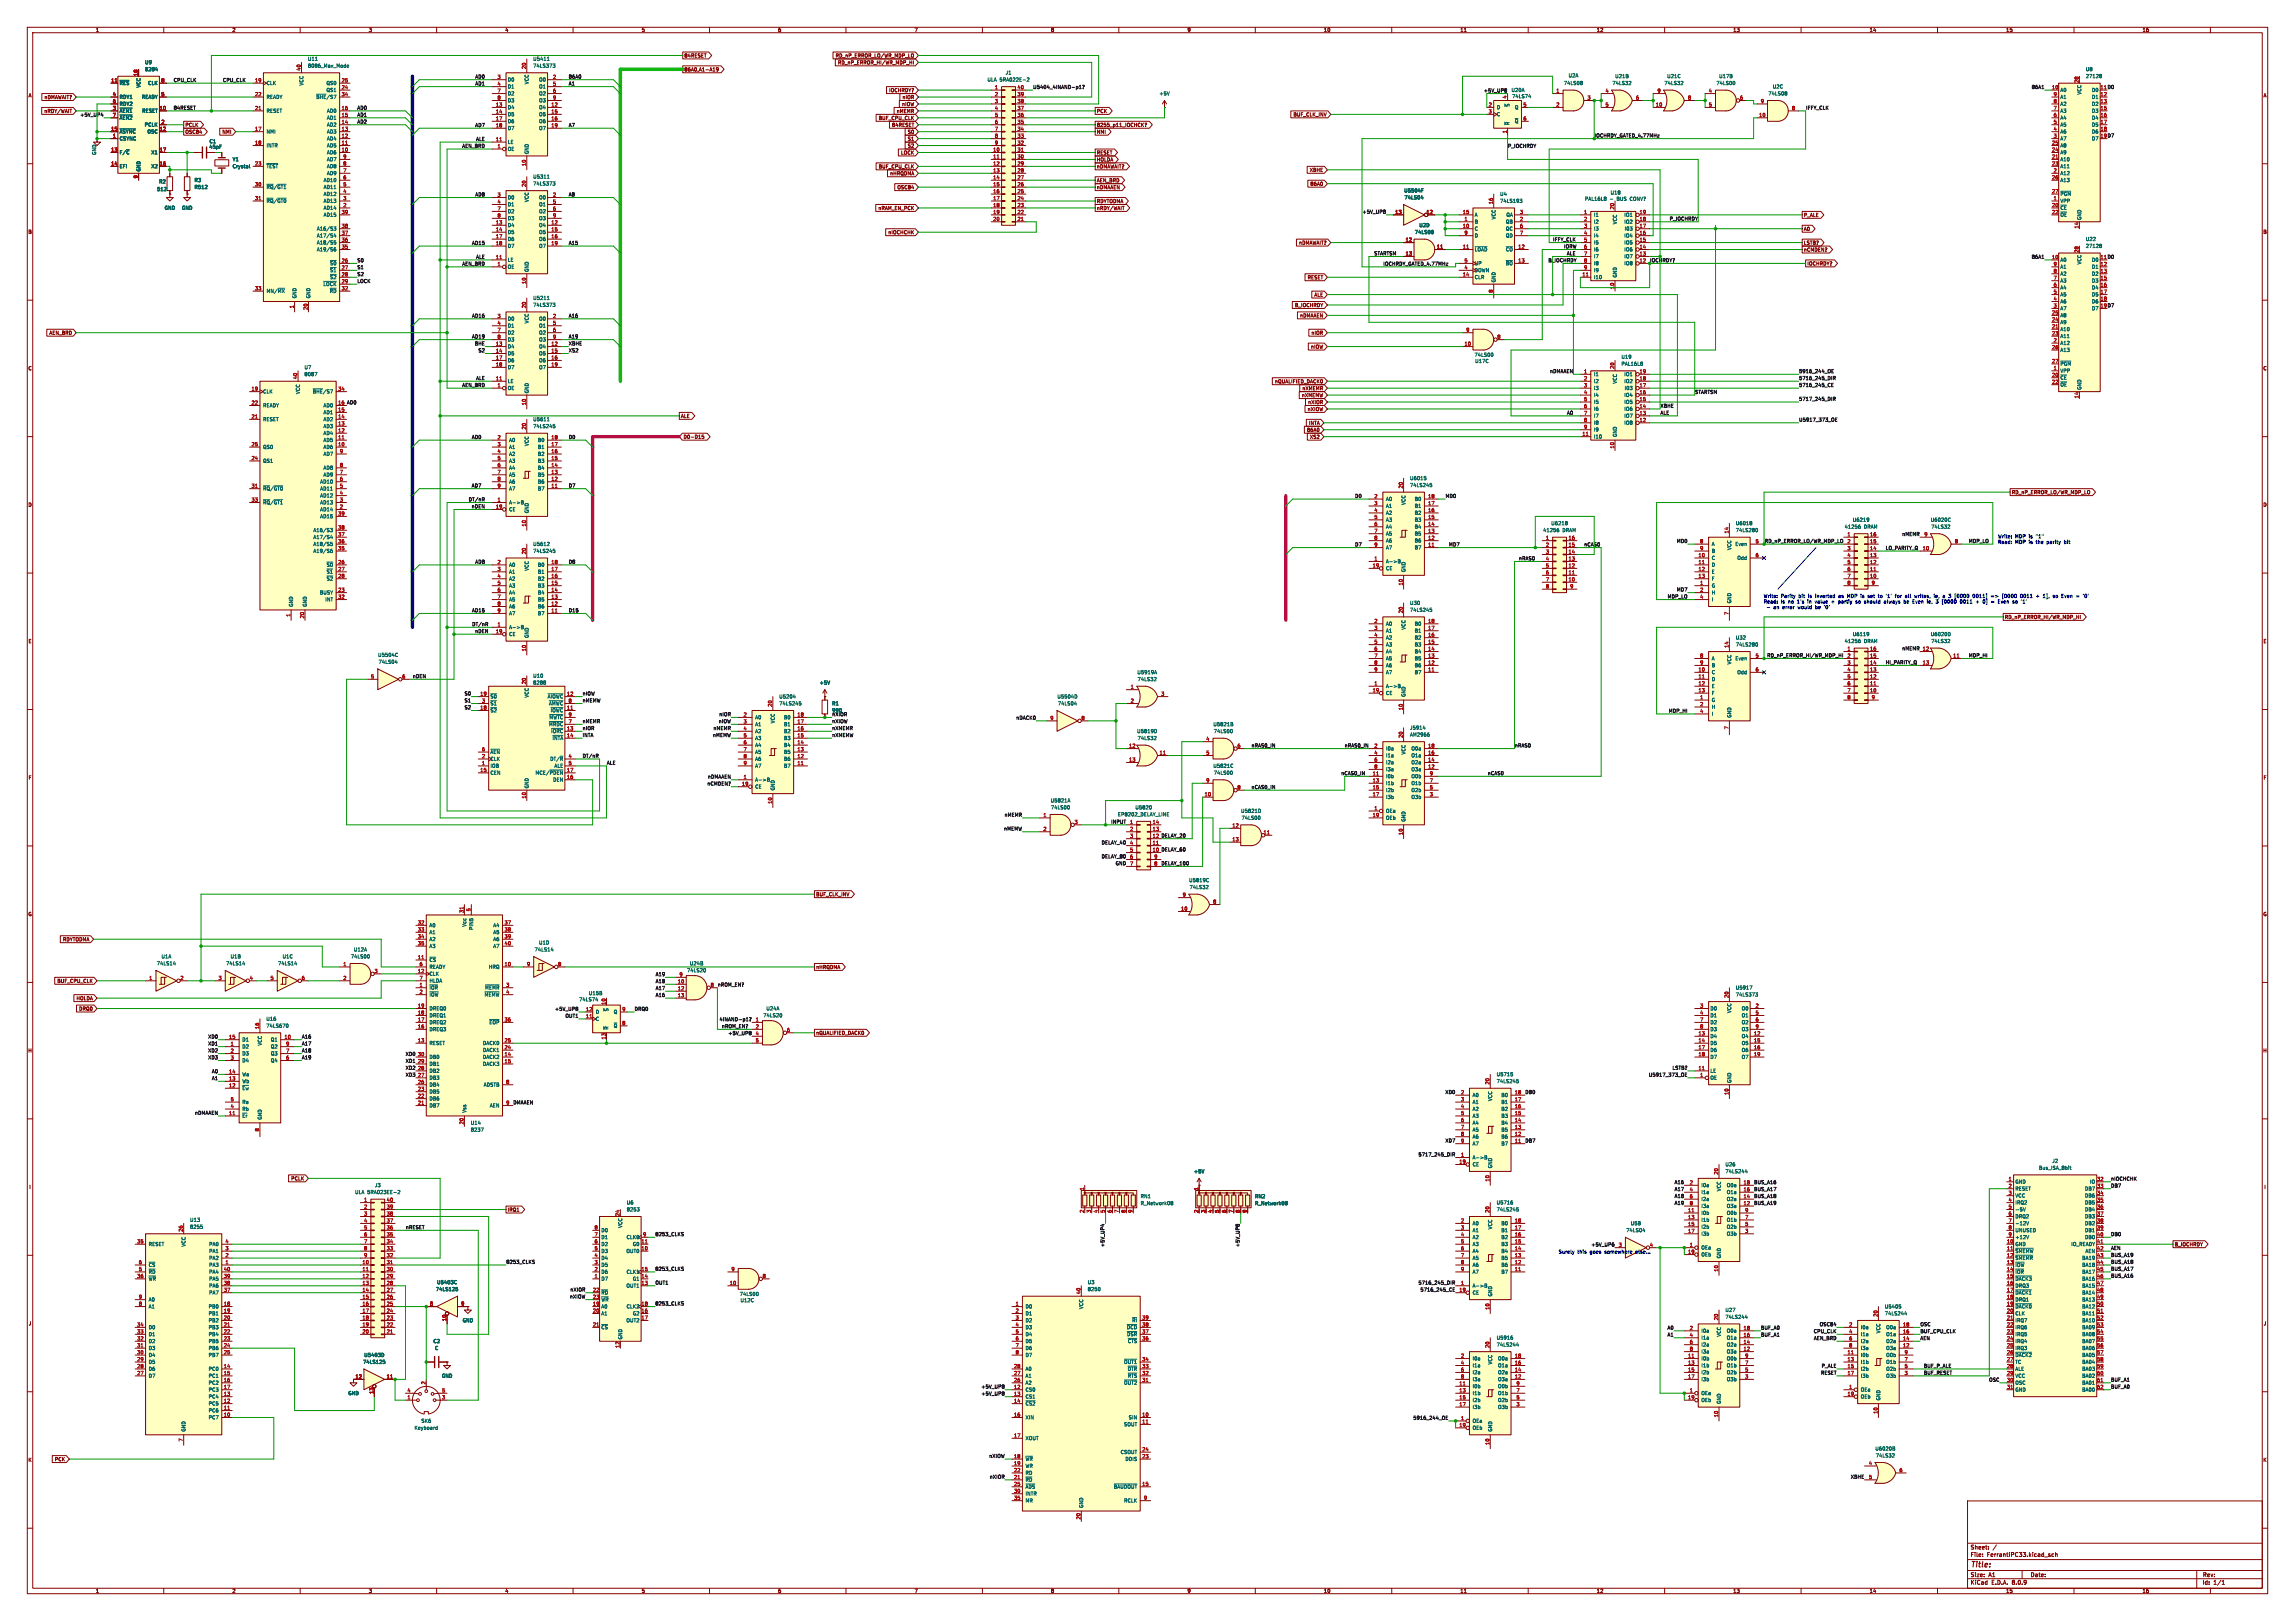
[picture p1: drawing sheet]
<svg xmlns="http://www.w3.org/2000/svg" width="841mm" height="594mm" viewBox="0 0 841 594" stroke-linecap="round" stroke-linejoin="round" font-family="sans-serif">
<defs><g id="words">
<text font-size="2.8" fill="#840000" x="722" y="574.9">Title:</text>
<g font-size="2.1" fill="#840000">
<text x="722" y="568">Sheet:</text>
<text x="722" y="570.7">File:</text>
<text x="728.1" y="570.7">FerrantiPC33.kicad_sch</text>
<text x="722" y="580.9">KiCad</text>
<text x="722" y="578.1">Size:</text>
<text x="728.7" y="578.1">A1</text>
<text x="729.7" y="580.9">E.D.A.</text>
<text x="737.3" y="580.9">8.0.9</text>
<text x="744" y="578.1">Date:</text>
<text x="807" y="578.3">Rev:</text>
<text x="807" y="580.9">Id:</text>
<text x="811.1" y="580.9">1/1</text>
</g>
<g font-size="1.8" fill="#840000">
<text x="35" y="11.9">1</text>
<text x="85" y="11.9">2</text>
<text x="135" y="11.9">3</text>
<text x="185" y="11.9">4</text>
<text x="235" y="11.9">5</text>
<text x="285" y="11.9">6</text>
<text x="335" y="11.9">7</text>
<text x="385" y="11.9">8</text>
<text x="435" y="11.9">9</text>
<text x="485" y="11.9">10</text>
<text x="535" y="11.9">11</text>
<text x="585" y="11.9">12</text>
<text x="635" y="11.9">13</text>
<text x="685" y="11.9">14</text>
<text x="735" y="11.9">15</text>
<text x="785" y="11.9">16</text>
<text x="250.7" y="21.3">84RESET</text>
<text x="306.1" y="21.3">RD_nP_ERROR_LO/WR_MDP_LO</text>
<text x="306.9" y="23.8">RD_nP_ERROR_HI/WR_MDP_HI</text>
<text x="250.7" y="26.4">86A0,A1-A19</text>
<text x="10.3" y="35.9">A</text>
<text x="325.7" y="34">IOCHRDY?</text>
<text x="829.3" y="35.9">A</text>
<text x="16.1" y="41.6">nRDY/WAIT</text>
<text x="16.1" y="36.5">nDMAWAIT?</text>
<text x="328.4" y="41.6">nMEMR</text>
<text x="330.4" y="39.1">nIOW</text>
<text x="330.6" y="36.5">nIOR</text>
<text x="401.8" y="41.6">PCK</text>
<text x="67.8" y="46.7">PCLK</text>
<text x="321.9" y="44.1">BUF_CPU_CLK</text>
<text x="326.8" y="46.7">84RESET</text>
<text x="401.8" y="46.7">8255_p11_IOCHCK?</text>
<text x="473.8" y="42.9">BUF_CLK_INV</text>
<text x="67.8" y="49.2">OSC84</text>
<text x="81.3" y="49.2">NMI</text>
<text x="332.5" y="51.8">S1</text>
<text x="332.5" y="49.2">S0</text>
<text x="401.8" y="49.2">NMI</text>
<text x="330" y="56.8">LOCK</text>
<text x="332.5" y="54.3">S2</text>
<text x="401.8" y="59.4">HOLDA</text>
<text x="401.8" y="56.8">RESET</text>
<text x="321.9" y="61.9">BUF_CPU_CLK</text>
<text x="326" y="64.5">nHRQDMA</text>
<text x="401.8" y="61.9">nDMAWAIT?</text>
<text x="479.8" y="63.2">XBHE</text>
<text x="328.7" y="69.5">OSC84</text>
<text x="401.8" y="69.5">nDMAAEN</text>
<text x="401.8" y="67">AEN_BRD</text>
<text x="480.1" y="68.3">86A0</text>
<text x="321.7" y="77.2">nRAM_EN_PCK</text>
<text x="401.8" y="74.6">RDYTODMA</text>
<text x="401.8" y="77.2">nRDY/WAIT</text>
<text x="660.9" y="79.7">P_ALE</text>
<text x="10.3" y="85.9">B</text>
<text x="325.4" y="86">nIOCHCHK</text>
<text x="475.9" y="89.9">nDMAWAIT?</text>
<text x="660.9" y="84.8">A0</text>
<text x="660.9" y="89.9">LSTB?</text>
<text x="829.2" y="85.9">B</text>
<text x="660.9" y="92.4">nCMDEN?</text>
<text x="662.1" y="97.5">IOCHRDY?</text>
<text x="479" y="102.6">RESET</text>
<text x="474.4" y="112.7">B_IOCHRDY</text>
<text x="481.5" y="108.9">ALE</text>
<text x="476.3" y="116.5">nDMAAEN</text>
<text x="18" y="122.9">AEN_BRD</text>
<text x="480.4" y="122.9">nIOR</text>
<text x="480.2" y="128">nIOW</text>
<text x="10.3" y="135.9">C</text>
<text x="829.2" y="135.9">C</text>
<text x="467.1" y="140.7">nQUALIFIED_DACK0</text>
<text x="477.1" y="143.2">nXMEMR</text>
<text x="476.9" y="145.7">nXMEMW</text>
<text x="479.2" y="148.3">nXIOR</text>
<text x="249.4" y="153.4">ALE</text>
<text x="479" y="150.8">nXIOW</text>
<text x="479.5" y="155.9">INTA</text>
<text x="250.3" y="161">D0-D15</text>
<text x="478.8" y="158.4">86A0</text>
<text x="479.9" y="161">XS2</text>
<text x="10.3" y="185.9">D</text>
<text x="737.1" y="181.3">RD_nP_ERROR_LO/WR_MDP_LO</text>
<text x="829.2" y="185.9">D</text>
<text x="734.5" y="227">RD_nP_ERROR_HI/WR_MDP_HI</text>
<text x="10.3" y="235.9">E</text>
<text x="829.3" y="235.9">E</text>
<text x="10.3" y="285.9">F</text>
<text x="829.3" y="285.9">F</text>
<text x="298.9" y="328.6">BUF_CLK_INV</text>
<text x="10.3" y="335.9">G</text>
<text x="829.2" y="335.9">G</text>
<text x="22.9" y="345.1">RDYTODMA</text>
<text x="298.9" y="355.3">nHRQDMA</text>
<text x="20.9" y="360.4">BUF_CPU_CLK</text>
<text x="27.9" y="366.7">HOLDA</text>
<text x="28.8" y="370.5">DRQ0</text>
<text x="298.9" y="379.4">nQUALIFIED_DACK0</text>
<text x="10.2" y="385.9">H</text>
<text x="829.2" y="385.9">H</text>
<text x="10.6" y="435.9">I</text>
<text x="106.6" y="432.8">PCLK</text>
<text x="829.6" y="435.9">I</text>
<text x="185.9" y="444.2">IRQ1</text>
<text x="796.8" y="456.9">B_IOCHRDY</text>
<text x="10.4" y="485.9">J</text>
<text x="829.4" y="485.9">J</text>
<text x="10.3" y="535.9">K</text>
<text x="20" y="535.6">PCK</text>
<text x="829.2" y="535.9">K</text>
<text x="35" y="583.9">1</text>
<text x="85" y="583.9">2</text>
<text x="135" y="583.9">3</text>
<text x="185" y="583.9">4</text>
<text x="235" y="583.9">5</text>
<text x="285" y="583.9">6</text>
<text x="335" y="583.9">7</text>
<text x="385" y="583.9">8</text>
<text x="435" y="583.9">9</text>
<text x="485" y="583.9">10</text>
<text x="535" y="583.9">11</text>
<text x="585" y="583.9">12</text>
<text x="635" y="583.9">13</text>
<text x="685" y="583.9">14</text>
<text x="735" y="583.9">15</text>
<text x="785" y="583.9">16</text>
</g>
<g font-size="1.8" fill="#006464">
<text x="53" y="23.7">U9</text>
<text x="112.7" y="22.5">U11</text>
<text x="195.2" y="22.5">U5411</text>
<text x="53" y="26.3">8284</text>
<text x="112.7" y="25">8086_Max_Mode</text>
<text x="195.2" y="25">74LS373</text>
<text x="368.4" y="27.5">J1</text>
<text x="574.7" y="28.5">U2A</text>
<text x="591.7" y="28.8">U21B</text>
<text x="610.8" y="28.8">U21C</text>
<text x="629.8" y="28.8">U17B</text>
<text x="764.2" y="28.8">27128</text>
<text x="764.2" y="26.3">U8</text>
<text x="43.7" y="31.3">~{RES}</text>
<text x="51.7" y="32.3" transform="rotate(-90 51.7 32.3)">VCC</text>
<text x="54.1" y="31.3">CLK</text>
<text x="97.5" y="31.3">CLK</text>
<text x="111.4" y="31.5" transform="rotate(-90 111.4 31.5)">VCC</text>
<text x="119.5" y="33.9">QS1</text>
<text x="119.5" y="31.3">QS0</text>
<text x="185.9" y="30.1">D0</text>
<text x="185.9" y="32.6">D1</text>
<text x="185.9" y="35.2">D2</text>
<text x="193.9" y="31" transform="rotate(-90 193.9 31)">VCC</text>
<text x="197.4" y="30.1">O0</text>
<text x="197.4" y="32.6">O1</text>
<text x="197.4" y="35.2">O2</text>
<text x="361.7" y="30.1">ULA 5RA022E-2</text>
<text x="424.7" y="35.2">+5V</text>
<text x="553.7" y="33.9">U20A</text>
<text x="572.9" y="31.3">74LS08</text>
<text x="590.7" y="31.3">74LS32</text>
<text x="609.8" y="31.3">74LS32</text>
<text x="628.8" y="31.3">74LS00</text>
<text x="647.9" y="35.2">74LS08</text>
<text x="649.5" y="32.6">U2C</text>
<text x="754.9" y="33.9">A0</text>
<text x="762.9" y="34.8" transform="rotate(-90 762.9 34.8)">VCC</text>
<text x="766.4" y="33.9">D0</text>
<text x="43.7" y="41.5">~{AEN1}</text>
<text x="43.7" y="36.4">RDY1</text>
<text x="43.7" y="39">RDY2</text>
<text x="51.8" y="36.4">READY</text>
<text x="52" y="41.5">RESET</text>
<text x="97.5" y="41.5">RESET</text>
<text x="97.5" y="36.4">READY</text>
<text x="115.7" y="36.4">~{BHE}/S7</text>
<text x="119.7" y="41.5">AD0</text>
<text x="185.9" y="40.2">D4</text>
<text x="185.9" y="37.7">D3</text>
<text x="197.4" y="40.2">O4</text>
<text x="197.4" y="37.7">O3</text>
<text x="548.4" y="40.2">D</text>
<text x="553.3" y="39.3" transform="rotate(-90 553.3 39.3)">~{S}</text>
<text x="554" y="36.2">74LS74</text>
<text x="555" y="40.2">Q</text>
<text x="754.9" y="41.5">A3</text>
<text x="754.9" y="39">A2</text>
<text x="754.9" y="36.4">A1</text>
<text x="766.4" y="36.4">D1</text>
<text x="766.4" y="39">D2</text>
<text x="766.4" y="41.5">D3</text>
<text x="43.7" y="44">~{AEN2}</text>
<text x="52.9" y="46.6">PCLK</text>
<text x="119.7" y="46.6">AD2</text>
<text x="119.7" y="44">AD1</text>
<text x="185.9" y="42.8">D5</text>
<text x="185.9" y="45.3">D6</text>
<text x="185.9" y="47.9">D7</text>
<text x="197.4" y="42.8">O5</text>
<text x="197.4" y="45.3">O6</text>
<text x="197.4" y="47.9">O7</text>
<text x="548.4" y="42.8">C</text>
<text x="553.3" y="46" transform="rotate(-90 553.3 46)">~{R}</text>
<text x="555" y="45.3">~{Q}</text>
<text x="754.9" y="46.6">A5</text>
<text x="754.9" y="44">A4</text>
<text x="766.4" y="44">D4</text>
<text x="766.4" y="46.6">D5</text>
<text x="43.7" y="51.7">CSYNC</text>
<text x="43.7" y="49.1">~{ASYNC}</text>
<text x="53.9" y="49.1">OSC</text>
<text x="76.6" y="52.7">C1</text>
<text x="97.5" y="49.1">NMI</text>
<text x="119.7" y="51.7">AD4</text>
<text x="119.7" y="49.1">AD3</text>
<text x="185.9" y="52.9">LE</text>
<text x="754.9" y="51.7">A7</text>
<text x="754.9" y="49.1">A6</text>
<text x="766.4" y="49.1">D6</text>
<text x="766.4" y="51.7">D7</text>
<text x="35.4" y="56.9" transform="rotate(-90 35.4 56.9)">GND</text>
<text x="43.7" y="56.7">F/~{C}</text>
<text x="55.3" y="56.7">X1</text>
<text x="76.6" y="54.7">45pF</text>
<text x="85.1" y="59.3">Y1</text>
<text x="97.5" y="54.2">INTR</text>
<text x="119.7" y="56.7">AD6</text>
<text x="119.7" y="54.2">AD5</text>
<text x="119.7" y="59.3">AD7</text>
<text x="185.9" y="55.5">OE</text>
<text x="193.9" y="56.6" transform="rotate(-90 193.9 56.6)">GND</text>
<text x="754.9" y="59.3">A10</text>
<text x="754.9" y="56.7">A9</text>
<text x="754.9" y="54.2">A8</text>
<text x="43.7" y="61.8">EFI</text>
<text x="51.7" y="63" transform="rotate(-90 51.7 63)">GND</text>
<text x="55.3" y="61.8">X2</text>
<text x="85.1" y="61.8">Crystal</text>
<text x="97.5" y="61.8">~{TEST}</text>
<text x="119.7" y="64.4">AD9</text>
<text x="119.7" y="61.8">AD8</text>
<text x="195.2" y="65.6">U5311</text>
<text x="754.9" y="64.4">A12</text>
<text x="754.9" y="61.8">A11</text>
<text x="57.4" y="70.2">512</text>
<text x="58.2" y="67.4">R2</text>
<text x="71.1" y="66.9">R3</text>
<text x="71.1" y="69.4">R512</text>
<text x="97.5" y="69.4">~{RQ}/~{GT1}</text>
<text x="118.5" y="72">AD12</text>
<text x="118.5" y="69.4">AD11</text>
<text x="118.5" y="66.9">AD10</text>
<text x="195.2" y="68.2">74LS373</text>
<text x="514.4" y="70.7">U5504F</text>
<text x="549.6" y="72">U4</text>
<text x="590.1" y="71.5">U18</text>
<text x="754.9" y="66.9">A13</text>
<text x="754.9" y="72">~{PGM}</text>
<text x="60.2" y="77.1">GND</text>
<text x="66.5" y="77.1">GND</text>
<text x="97.5" y="74.5">~{RQ}/~{GT0}</text>
<text x="118.5" y="77.1">AD14</text>
<text x="118.5" y="74.5">AD13</text>
<text x="185.9" y="73.3">D0</text>
<text x="185.9" y="75.8">D1</text>
<text x="193.9" y="74.2" transform="rotate(-90 193.9 74.2)">VCC</text>
<text x="197.4" y="73.3">O0</text>
<text x="197.4" y="75.8">O1</text>
<text x="514.5" y="73.3">74LS04</text>
<text x="549.6" y="74.5">74LS193</text>
<text x="580.7" y="73.8">PAL16L8</text>
<text x="592.6" y="73.8">BUS</text>
<text x="597.6" y="73.8">CONV?</text>
<text x="754.9" y="74.5">VPP</text>
<text x="754.9" y="77.1">~{CE}</text>
<text x="118.5" y="79.6">AD15</text>
<text x="185.9" y="83.4">D4</text>
<text x="185.9" y="78.3">D2</text>
<text x="185.9" y="80.9">D3</text>
<text x="197.4" y="83.4">O4</text>
<text x="197.4" y="78.3">O2</text>
<text x="197.4" y="80.9">O3</text>
<text x="520" y="83.4">U2D</text>
<text x="540.3" y="82.1">B</text>
<text x="540.3" y="79.6">A</text>
<text x="548.2" y="80.5" transform="rotate(-90 548.2 80.5)">VCC</text>
<text x="551.7" y="82.1">QB</text>
<text x="551.9" y="79.6">QA</text>
<text x="583.9" y="79.6">I1</text>
<text x="583.9" y="82.1">I2</text>
<text x="592.7" y="82.3" transform="rotate(-90 592.7 82.3)">VCC</text>
<text x="595.1" y="82.1">IO2</text>
<text x="595.1" y="79.6">IO1</text>
<text x="754.9" y="79.6">~{OE}</text>
<text x="762.9" y="80.8" transform="rotate(-90 762.9 80.8)">GND</text>
<text x="116" y="89.8">A18/S5</text>
<text x="116" y="87.2">A17/S4</text>
<text x="116" y="84.7">A16/S3</text>
<text x="185.9" y="86">D5</text>
<text x="185.9" y="88.5">D6</text>
<text x="197.4" y="86">O5</text>
<text x="197.4" y="88.5">O6</text>
<text x="518.3" y="86">74LS08</text>
<text x="540.3" y="84.7">C</text>
<text x="540.3" y="87.2">D</text>
<text x="551.7" y="84.7">QC</text>
<text x="551.7" y="87.2">QD</text>
<text x="583.9" y="84.7">I3</text>
<text x="583.9" y="87.2">I4</text>
<text x="583.9" y="89.8">I5</text>
<text x="595.1" y="89.8">IO5</text>
<text x="595.1" y="87.2">IO4</text>
<text x="595.2" y="84.7">I03</text>
<text x="764.2" y="88.5">U22</text>
<text x="116" y="92.3">A19/S6</text>
<text x="185.9" y="91">D7</text>
<text x="197.4" y="91">O7</text>
<text x="540.3" y="92.3">~{LOAD}</text>
<text x="551.7" y="92.3">~{CO}</text>
<text x="583.9" y="92.3">I6</text>
<text x="583.9" y="94.8">I7</text>
<text x="595.1" y="94.8">IO7</text>
<text x="595.1" y="92.3">IO6</text>
<text x="764.2" y="91">27128</text>
<text x="120.8" y="97.4">~{S0}</text>
<text x="120.8" y="99.9">~{S1}</text>
<text x="185.9" y="98.7">OE</text>
<text x="185.9" y="96.1">LE</text>
<text x="193.9" y="99.8" transform="rotate(-90 193.9 99.8)">GND</text>
<text x="540.3" y="99.9">DOWN</text>
<text x="540.3" y="97.4">UP</text>
<text x="551.7" y="97.4">~{BO}</text>
<text x="583.9" y="97.4">I8</text>
<text x="583.9" y="99.9">I9</text>
<text x="592.7" y="101.9" transform="rotate(-90 592.7 101.9)">GND</text>
<text x="595.1" y="97.4">IO8</text>
<text x="754.9" y="96.1">A0</text>
<text x="754.9" y="101.2">A2</text>
<text x="754.9" y="98.7">A1</text>
<text x="762.9" y="97" transform="rotate(-90 762.9 97)">VCC</text>
<text x="766.4" y="96.1">D0</text>
<text x="766.4" y="98.7">D1</text>
<text x="766.4" y="101.2">D2</text>
<text x="97.5" y="107.5">MN/~{MX}</text>
<text x="118.3" y="105">~{LOCK}</text>
<text x="120.7" y="107.5">~{RD}</text>
<text x="120.8" y="102.5">~{S2}</text>
<text x="540.3" y="102.5">CLR</text>
<text x="548.2" y="103.6" transform="rotate(-90 548.2 103.6)">GND</text>
<text x="583.9" y="102.5">I10</text>
<text x="754.9" y="106.3">A4</text>
<text x="754.9" y="103.7">A3</text>
<text x="766.4" y="103.7">D3</text>
<text x="766.4" y="106.3">D4</text>
<text x="108.8" y="109.5" transform="rotate(-90 108.8 109.5)">GND</text>
<text x="113.9" y="109.5" transform="rotate(-90 113.9 109.5)">GND</text>
<text x="195.2" y="110.1">U5211</text>
<text x="195.2" y="112.6">74LS373</text>
<text x="754.9" y="113.9">A7</text>
<text x="754.9" y="111.4">A6</text>
<text x="754.9" y="108.8">A5</text>
<text x="766.4" y="108.8">D5</text>
<text x="766.4" y="111.4">D6</text>
<text x="766.4" y="113.9">D7</text>
<text x="185.9" y="117.7">D0</text>
<text x="193.9" y="118.6" transform="rotate(-90 193.9 118.6)">VCC</text>
<text x="197.4" y="117.7">O0</text>
<text x="754.9" y="119">A9</text>
<text x="754.9" y="116.4">A8</text>
<text x="185.9" y="120.2">D1</text>
<text x="185.9" y="122.8">D2</text>
<text x="185.9" y="125.3">D3</text>
<text x="197.4" y="120.2">O1</text>
<text x="197.4" y="122.8">O2</text>
<text x="197.4" y="125.3">O3</text>
<text x="754.9" y="121.5">A10</text>
<text x="754.9" y="124.1">A11</text>
<text x="185.9" y="127.9">D4</text>
<text x="185.9" y="130.4">D5</text>
<text x="197.4" y="127.9">O4</text>
<text x="197.4" y="130.4">O5</text>
<text x="540.2" y="130.9">74LS00</text>
<text x="594" y="131.7">U19</text>
<text x="754.9" y="126.6">A12</text>
<text x="754.9" y="129.1">A13</text>
<text x="111.4" y="135.5">U7</text>
<text x="185.9" y="132.9">D6</text>
<text x="185.9" y="135.5">D7</text>
<text x="197.4" y="132.9">O6</text>
<text x="197.4" y="135.5">O7</text>
<text x="540.4" y="133.2">U17C</text>
<text x="594" y="134.2">PAL16L8</text>
<text x="754.9" y="136.8">VPP</text>
<text x="754.9" y="134.2">~{PGM}</text>
<text x="111.4" y="138">8087</text>
<text x="185.9" y="143.1">OE</text>
<text x="185.9" y="140.6">LE</text>
<text x="583.9" y="138">I1</text>
<text x="583.9" y="140.6">I2</text>
<text x="583.9" y="143.1">I3</text>
<text x="592.7" y="140.7" transform="rotate(-90 592.7 140.7)">VCC</text>
<text x="595.1" y="140.6">IO2</text>
<text x="595.1" y="138">IO1</text>
<text x="595.2" y="143.1">I03</text>
<text x="754.9" y="139.3">~{CE}</text>
<text x="754.9" y="141.8">~{OE}</text>
<text x="762.9" y="143" transform="rotate(-90 762.9 143)">GND</text>
<text x="96.3" y="144.4">CLK</text>
<text x="96.3" y="149.5">READY</text>
<text x="110.1" y="144.5" transform="rotate(-90 110.1 144.5)">VCC</text>
<text x="114.5" y="144.4">~{BHE}/S7</text>
<text x="118.4" y="149.5">AD0</text>
<text x="193.9" y="144.3" transform="rotate(-90 193.9 144.3)">GND</text>
<text x="583.9" y="145.6">I4</text>
<text x="583.9" y="148.2">I5</text>
<text x="595.1" y="148.2">IO5</text>
<text x="595.1" y="145.6">IO4</text>
<text x="96.3" y="154.5">RESET</text>
<text x="118.4" y="154.5">AD2</text>
<text x="118.4" y="152">AD1</text>
<text x="195.2" y="154.5">U5611</text>
<text x="583.9" y="150.7">I6</text>
<text x="583.9" y="153.3">I7</text>
<text x="583.9" y="155.8">I8</text>
<text x="595.1" y="155.8">IO8</text>
<text x="595.1" y="153.3">IO7</text>
<text x="595.1" y="150.7">IO6</text>
<text x="118.4" y="159.6">AD4</text>
<text x="118.4" y="157.1">AD3</text>
<text x="195.2" y="157.1">74LS245</text>
<text x="583.9" y="160.9">I10</text>
<text x="583.9" y="158.3">I9</text>
<text x="592.7" y="160.3" transform="rotate(-90 592.7 160.3)">GND</text>
<text x="96.3" y="164.7">QS0</text>
<text x="118.4" y="164.7">AD6</text>
<text x="118.4" y="162.2">AD5</text>
<text x="118.4" y="167.2">AD7</text>
<text x="186.4" y="162.2">A0</text>
<text x="186.4" y="164.7">A1</text>
<text x="186.4" y="167.2">A2</text>
<text x="193.9" y="163.6" transform="rotate(-90 193.9 163.6)">VCC</text>
<text x="197" y="167.2">B2</text>
<text x="197" y="164.7">B1</text>
<text x="197" y="162.2">B0</text>
<text x="96.3" y="169.8">QS1</text>
<text x="118.4" y="172.3">AD8</text>
<text x="186.4" y="169.8">A3</text>
<text x="186.4" y="172.3">A4</text>
<text x="197" y="172.3">B4</text>
<text x="197" y="169.8">B3</text>
<text x="96.3" y="179.9">~{RQ}/~{GT0}</text>
<text x="117.2" y="179.9">AD11</text>
<text x="117.2" y="177.4">AD10</text>
<text x="118.4" y="174.9">AD9</text>
<text x="186.4" y="174.9">A5</text>
<text x="186.4" y="177.4">A6</text>
<text x="186.4" y="179.9">A7</text>
<text x="197" y="179.9">B7</text>
<text x="197" y="177.4">B6</text>
<text x="197" y="174.9">B5</text>
<text x="516.6" y="176.1">U6015</text>
<text x="516.6" y="178.7">74LS245</text>
<text x="96.3" y="185">~{RQ}/~{GT1}</text>
<text x="117.2" y="185">AD13</text>
<text x="117.2" y="182.5">AD12</text>
<text x="186.4" y="185">A-&gt;B</text>
<text x="507.7" y="183.7">A0</text>
<text x="515.2" y="185.2" transform="rotate(-90 515.2 185.2)">VCC</text>
<text x="518.3" y="183.7">B0</text>
<text x="117.2" y="187.6">AD14</text>
<text x="117.2" y="190.1">AD15</text>
<text x="186.4" y="187.6">CE</text>
<text x="193.9" y="188.2" transform="rotate(-90 193.9 188.2)">GND</text>
<text x="507.7" y="186.3">A1</text>
<text x="507.7" y="188.8">A2</text>
<text x="507.7" y="191.4">A3</text>
<text x="518.3" y="191.4">B3</text>
<text x="518.3" y="188.8">B2</text>
<text x="518.3" y="186.3">B1</text>
<text x="678.8" y="191.4">U6219</text>
<text x="707.4" y="191.4">U6020C</text>
<text x="114.7" y="197.7">A17/S4</text>
<text x="114.7" y="195.2">A16/S3</text>
<text x="507.7" y="193.9">A4</text>
<text x="507.7" y="196.4">A5</text>
<text x="518.3" y="196.4">B5</text>
<text x="518.3" y="193.9">B4</text>
<text x="565.4" y="195.2">41256</text>
<text x="568.3" y="192.6">U6218</text>
<text x="572.6" y="195.2">DRAM</text>
<text x="635.9" y="192.6">U6018</text>
<text x="635.9" y="195.2">74LS280</text>
<text x="675.8" y="193.9">41256</text>
<text x="683.1" y="193.9">DRAM</text>
<text x="707.6" y="193.9">74LS32</text>
<text x="114.7" y="202.8">A19/S6</text>
<text x="114.7" y="200.3">A18/S5</text>
<text x="195.2" y="200.3">U5612</text>
<text x="195.2" y="202.8">74LS245</text>
<text x="507.7" y="199">A6</text>
<text x="507.7" y="201.5">A7</text>
<text x="518.3" y="201.5">B7</text>
<text x="518.3" y="199">B6</text>
<text x="627.1" y="200.3">A</text>
<text x="627.1" y="202.8">B</text>
<text x="634.6" y="201.7" transform="rotate(-90 634.6 201.7)">VCC</text>
<text x="635.8" y="200.3">Even</text>
<text x="119.6" y="207.9">~{S0}</text>
<text x="186.4" y="207.9">A0</text>
<text x="193.9" y="209.3" transform="rotate(-90 193.9 209.3)">VCC</text>
<text x="197" y="207.9">B0</text>
<text x="507.7" y="206.6">A-&gt;B</text>
<text x="507.7" y="209.1">CE</text>
<text x="515.2" y="209.8" transform="rotate(-90 515.2 209.8)">GND</text>
<text x="627.1" y="205.3">C</text>
<text x="627.1" y="207.9">D</text>
<text x="636.5" y="205.3">Odd</text>
<text x="119.6" y="210.4">~{S1}</text>
<text x="119.6" y="213">~{S2}</text>
<text x="186.4" y="210.4">A1</text>
<text x="186.4" y="213">A2</text>
<text x="186.4" y="215.5">A3</text>
<text x="197" y="215.5">B3</text>
<text x="197" y="213">B2</text>
<text x="197" y="210.4">B1</text>
<text x="627.1" y="215.5">G</text>
<text x="627.1" y="210.4">E</text>
<text x="627.1" y="213">F</text>
<text x="117.1" y="218">BUSY</text>
<text x="119.1" y="220.6">INT</text>
<text x="186.4" y="218">A4</text>
<text x="186.4" y="220.6">A5</text>
<text x="197" y="220.6">B5</text>
<text x="197" y="218">B4</text>
<text x="516.6" y="221.8">U30</text>
<text x="627.1" y="218">H</text>
<text x="627.1" y="220.6">I</text>
<text x="634.6" y="221.2" transform="rotate(-90 634.6 221.2)">GND</text>
<text x="107.5" y="222.5" transform="rotate(-90 107.5 222.5)">GND</text>
<text x="112.6" y="222.5" transform="rotate(-90 112.6 222.5)">GND</text>
<text x="186.4" y="223.1">A6</text>
<text x="186.4" y="225.7">A7</text>
<text x="197" y="225.7">B7</text>
<text x="197" y="223.1">B6</text>
<text x="516.6" y="224.4">74LS245</text>
<text x="186.4" y="230.7">A-&gt;B</text>
<text x="186.4" y="233.3">CE</text>
<text x="193.9" y="233.9" transform="rotate(-90 193.9 233.9)">GND</text>
<text x="507.7" y="229.5">A0</text>
<text x="507.7" y="232">A1</text>
<text x="515.2" y="230.9" transform="rotate(-90 515.2 230.9)">VCC</text>
<text x="518.3" y="232">B1</text>
<text x="518.3" y="229.5">B0</text>
<text x="678.8" y="233.3">U6119</text>
<text x="707.4" y="233.3">U6020D</text>
<text x="507.7" y="234.5">A2</text>
<text x="507.7" y="237.1">A3</text>
<text x="507.7" y="239.6">A4</text>
<text x="518.3" y="239.6">B4</text>
<text x="518.3" y="237.1">B3</text>
<text x="518.3" y="234.5">B2</text>
<text x="635.9" y="234.5">U32</text>
<text x="635.9" y="237.1">74LS280</text>
<text x="675.8" y="235.8">41256</text>
<text x="683.1" y="235.8">DRAM</text>
<text x="707.6" y="235.8">74LS32</text>
<text x="138.4" y="240.9">U5504C</text>
<text x="138.6" y="243.4">74LS04</text>
<text x="507.7" y="242.2">A5</text>
<text x="507.7" y="244.7">A6</text>
<text x="518.3" y="244.7">B6</text>
<text x="518.3" y="242.2">B5</text>
<text x="627.1" y="242.2">A</text>
<text x="627.1" y="244.7">B</text>
<text x="634.6" y="243.6" transform="rotate(-90 634.6 243.6)">VCC</text>
<text x="635.8" y="242.2">Even</text>
<text x="195.2" y="248.5">U10</text>
<text x="195.2" y="251.1">8288</text>
<text x="300.2" y="251.1">+5V</text>
<text x="416.6" y="247.2">U5919A</text>
<text x="416.7" y="249.8">74LS32</text>
<text x="507.7" y="247.2">A7</text>
<text x="518.3" y="247.2">B7</text>
<text x="627.1" y="247.2">C</text>
<text x="627.1" y="249.8">D</text>
<text x="636.5" y="247.2">Odd</text>
<text x="179.6" y="256.1">~{S0}</text>
<text x="193.9" y="255.8" transform="rotate(-90 193.9 255.8)">VCC</text>
<text x="200.6" y="256.1">~{AIOWC}</text>
<text x="285.4" y="256.1">U5204</text>
<text x="387.3" y="256.1">U5504D</text>
<text x="507.7" y="252.3">A-&gt;B</text>
<text x="507.7" y="254.9">CE</text>
<text x="515.2" y="255.5" transform="rotate(-90 515.2 255.5)">GND</text>
<text x="627.1" y="257.4">G</text>
<text x="627.1" y="252.3">E</text>
<text x="627.1" y="254.9">F</text>
<text x="179.6" y="261.2">~{S2}</text>
<text x="179.6" y="258.7">~{S1}</text>
<text x="201" y="258.7">~{AMWC}</text>
<text x="201.2" y="263.8">~{MWTC}</text>
<text x="201.6" y="261.2">~{IOWC}</text>
<text x="276.6" y="263.8">A0</text>
<text x="285.4" y="258.7">74LS245</text>
<text x="287.1" y="263.8">B0</text>
<text x="304.8" y="258.7">R1</text>
<text x="304.8" y="261.2">990</text>
<text x="387.5" y="258.7">74LS04</text>
<text x="627.1" y="259.9">H</text>
<text x="627.1" y="262.5">I</text>
<text x="634.6" y="263.1" transform="rotate(-90 634.6 263.1)">GND</text>
<text x="201" y="266.3">~{MRDC}</text>
<text x="201.8" y="268.8">~{IORC}</text>
<text x="276.6" y="266.3">A1</text>
<text x="276.6" y="268.8">A2</text>
<text x="284.1" y="265.2" transform="rotate(-90 284.1 265.2)">VCC</text>
<text x="287.1" y="268.8">B2</text>
<text x="287.1" y="266.3">B1</text>
<text x="416.5" y="268.8">U5819D</text>
<text x="444.5" y="266.3">U5821B</text>
<text x="444.7" y="268.8">74LS00</text>
<text x="516.6" y="267.6">J5914</text>
<text x="202.3" y="271.4">~{INTA}</text>
<text x="276.6" y="271.4">A3</text>
<text x="276.6" y="273.9">A4</text>
<text x="287.1" y="273.9">B4</text>
<text x="287.1" y="271.4">B3</text>
<text x="416.7" y="271.4">74LS32</text>
<text x="507.7" y="275.2">I0a</text>
<text x="516.6" y="270.1">AM2966</text>
<text x="517.1" y="275.2">O0a</text>
<text x="179.6" y="281.5">IOB</text>
<text x="179.6" y="279">CLK</text>
<text x="179.6" y="276.5">~{AEN}</text>
<text x="201.5" y="279">DT/~{R}</text>
<text x="203" y="281.5">ALE</text>
<text x="276.6" y="276.5">A5</text>
<text x="276.6" y="279">A6</text>
<text x="276.6" y="281.5">A7</text>
<text x="287.1" y="281.5">B7</text>
<text x="287.1" y="279">B6</text>
<text x="287.1" y="276.5">B5</text>
<text x="444.5" y="281.5">U5821C</text>
<text x="507.7" y="277.7">I1a</text>
<text x="507.7" y="280.3">I2a</text>
<text x="515.2" y="276.6" transform="rotate(-90 515.2 276.6)">VCC</text>
<text x="517.1" y="280.3">O2a</text>
<text x="517.1" y="277.7">O1a</text>
<text x="179.6" y="284.1">CEN</text>
<text x="196.1" y="284.1">MCE/~{PDEN}</text>
<text x="202.5" y="286.6">DEN</text>
<text x="276.6" y="286.6">A-&gt;B</text>
<text x="444.7" y="284.1">74LS00</text>
<text x="507.7" y="285.3">I0b</text>
<text x="507.7" y="287.9">I1b</text>
<text x="507.7" y="282.8">I3a</text>
<text x="517.1" y="282.8">O3a</text>
<text x="517.1" y="287.9">O1b</text>
<text x="517.1" y="285.3">O0b</text>
<text x="193.9" y="289.1" transform="rotate(-90 193.9 289.1)">GND</text>
<text x="276.6" y="289.2">CE</text>
<text x="284.1" y="289.8" transform="rotate(-90 284.1 289.8)">GND</text>
<text x="507.7" y="290.4">I2b</text>
<text x="507.7" y="293">I3b</text>
<text x="517.1" y="293">O3b</text>
<text x="517.1" y="290.4">O2b</text>
<text x="384.9" y="294.2">U5821A</text>
<text x="385" y="296.8">74LS00</text>
<text x="409.5" y="299.3">EP8202_DELAY_LINE</text>
<text x="415.9" y="296.8">U5820</text>
<text x="454.6" y="298">U5821D</text>
<text x="507.7" y="298">OEa</text>
<text x="454.8" y="300.6">74LS00</text>
<text x="507.7" y="300.6">OEb</text>
<text x="515.2" y="301.2" transform="rotate(-90 515.2 301.2)">GND</text>
<text x="435.6" y="323.4">U5819C</text>
<text x="435.8" y="326">74LS32</text>
<text x="157.2" y="340">A0</text>
<text x="171" y="339.8" transform="rotate(-90 171 339.8)">Vcc</text>
<text x="173.6" y="340.9" transform="rotate(-90 173.6 340.9)">PIN5</text>
<text x="180.6" y="340">A4</text>
<text x="157.2" y="342.5">A1</text>
<text x="157.2" y="345">A2</text>
<text x="157.2" y="347.6">A3</text>
<text x="180.6" y="342.5">A5</text>
<text x="180.6" y="345">A6</text>
<text x="180.6" y="347.6">A7</text>
<text x="197.4" y="346.3">U1D</text>
<text x="57.3" y="353.9">74LS14</text>
<text x="59" y="351.4">U1A</text>
<text x="82.7" y="353.9">74LS14</text>
<text x="84.4" y="351.4">U1B</text>
<text x="101.8" y="353.9">74LS14</text>
<text x="103.4" y="351.4">U1C</text>
<text x="128.4" y="351.4">74LS00</text>
<text x="129.6" y="348.8">U12A</text>
<text x="157.2" y="352.7">~{CS}</text>
<text x="195.8" y="348.8">74LS14</text>
<text x="252.6" y="353.9">U24B</text>
<text x="157.2" y="357.7">CLK</text>
<text x="157.2" y="355.2">READY</text>
<text x="179" y="355.2">HRQ</text>
<text x="251.6" y="356.5">74LS20</text>
<text x="157.2" y="362.8">~{IOR}</text>
<text x="157.2" y="365.4">~{IOW}</text>
<text x="157.2" y="360.3">HLDA</text>
<text x="177.4" y="365.4">~{MEMW}</text>
<text x="177.6" y="362.8">~{MEMR}</text>
<text x="215.7" y="364.8">U15B</text>
<text x="635.9" y="362.8">U5917</text>
<text x="635.9" y="365.4">74LS373</text>
<text x="157.2" y="370.4">DREQ0</text>
<text x="212.1" y="367.1">74LS74</text>
<text x="218.2" y="371.7">D</text>
<text x="223.1" y="370.7" transform="rotate(-90 223.1 370.7)">~{S}</text>
<text x="224.8" y="371.7">Q</text>
<text x="280.7" y="370.4">U24A</text>
<text x="626.6" y="370.4">D0</text>
<text x="634.6" y="371.4" transform="rotate(-90 634.6 371.4)">VCC</text>
<text x="638.1" y="370.4">O0</text>
<text x="97.5" y="374.2">U16</text>
<text x="97.5" y="376.8">74LS670</text>
<text x="157.2" y="375.5">DREQ2</text>
<text x="157.2" y="373">DREQ1</text>
<text x="179.2" y="375.5">~{EOP}</text>
<text x="218.2" y="374.2">C</text>
<text x="223.1" y="377.4" transform="rotate(-90 223.1 377.4)">~{R}</text>
<text x="224.8" y="376.8">~{Q}</text>
<text x="279.6" y="373">74LS20</text>
<text x="626.6" y="373">D1</text>
<text x="626.6" y="375.5">D2</text>
<text x="638.1" y="373">O1</text>
<text x="638.1" y="375.5">O2</text>
<text x="88.6" y="381.9">D1</text>
<text x="96.1" y="383.3" transform="rotate(-90 96.1 383.3)">VCC</text>
<text x="99.1" y="381.9">Q1</text>
<text x="157.2" y="383.1">RESET</text>
<text x="157.2" y="378.1">DREQ3</text>
<text x="176.8" y="383.1">DACK0</text>
<text x="626.6" y="380.6">D4</text>
<text x="626.6" y="383.1">D5</text>
<text x="626.6" y="378.1">D3</text>
<text x="638.1" y="380.6">O4</text>
<text x="638.1" y="383.1">O5</text>
<text x="638.1" y="378.1">O3</text>
<text x="88.6" y="384.4">D2</text>
<text x="88.6" y="386.9">D3</text>
<text x="88.6" y="389.5">D4</text>
<text x="99.1" y="389.5">Q4</text>
<text x="99.1" y="386.9">Q3</text>
<text x="99.1" y="384.4">Q2</text>
<text x="157.2" y="388.2">DB0</text>
<text x="176.8" y="388.2">DACK2</text>
<text x="176.8" y="385.7">DACK1</text>
<text x="626.6" y="385.7">D6</text>
<text x="626.6" y="388.2">D7</text>
<text x="638.1" y="385.7">O6</text>
<text x="638.1" y="388.2">O7</text>
<text x="88.6" y="394.6">Wa</text>
<text x="157.2" y="395.8">DB3</text>
<text x="157.2" y="393.3">DB2</text>
<text x="157.2" y="390.8">DB1</text>
<text x="176.8" y="390.8">DACK3</text>
<text x="548.3" y="394.6">U5715</text>
<text x="626.6" y="395.8">OE</text>
<text x="626.6" y="393.3">LE</text>
<text x="88.6" y="399.6">~{Ew}</text>
<text x="88.6" y="397.1">Wb</text>
<text x="157.2" y="400.9">DB5</text>
<text x="157.2" y="398.4">DB4</text>
<text x="177.1" y="398.4">ADSTB</text>
<text x="548.3" y="397.1">74LS245</text>
<text x="634.6" y="397" transform="rotate(-90 634.6 397)">GND</text>
<text x="88.6" y="407.3">Rb</text>
<text x="88.6" y="404.7">Ra</text>
<text x="157.2" y="406">DB7</text>
<text x="157.2" y="403.5">DB6</text>
<text x="171" y="407.9" transform="rotate(-90 171 407.9)">Vss</text>
<text x="179.4" y="406">AEN</text>
<text x="539.5" y="402.2">A0</text>
<text x="539.5" y="404.7">A1</text>
<text x="539.5" y="407.3">A2</text>
<text x="547" y="403.6" transform="rotate(-90 547 403.6)">VCC</text>
<text x="550" y="407.3">B2</text>
<text x="550" y="404.7">B1</text>
<text x="550" y="402.2">B0</text>
<text x="88.6" y="409.8">~{Er}</text>
<text x="96.1" y="410.5" transform="rotate(-90 96.1 410.5)">GND</text>
<text x="172.4" y="412.3">U14</text>
<text x="539.5" y="409.8">A3</text>
<text x="539.5" y="412.3">A4</text>
<text x="550" y="412.3">B4</text>
<text x="550" y="409.8">B3</text>
<text x="172.4" y="414.9">8237</text>
<text x="539.5" y="414.9">A5</text>
<text x="539.5" y="417.4">A6</text>
<text x="539.5" y="420">A7</text>
<text x="550" y="420">B7</text>
<text x="550" y="417.4">B6</text>
<text x="550" y="414.9">B5</text>
<text x="539.5" y="425">A-&gt;B</text>
<text x="437.4" y="430.1">+5V</text>
<text x="539.5" y="427.6">CE</text>
<text x="547" y="428.2" transform="rotate(-90 547 428.2)">GND</text>
<text x="632.1" y="427.6">U26</text>
<text x="632.1" y="430.1">74LS244</text>
<text x="747" y="428.9">Bus_ISA_8bit</text>
<text x="751.9" y="426.3">J2</text>
<text x="130" y="437.7">ULA 5RA023EE-2</text>
<text x="137.2" y="435.2">J3</text>
<text x="623.3" y="435.2">I0a</text>
<text x="623.3" y="437.7">I1a</text>
<text x="630.8" y="436.6" transform="rotate(-90 630.8 436.6)">VCC</text>
<text x="632.6" y="437.7">O1a</text>
<text x="632.6" y="435.2">O0a</text>
<text x="738.4" y="433.9">GND</text>
<text x="738.4" y="436.5">RESET</text>
<text x="763.9" y="436.5">DB7</text>
<text x="765.7" y="433.9">IO</text>
<text x="229.5" y="441.6">U6</text>
<text x="417.8" y="439.3">RN1</text>
<text x="417.8" y="441.8">R_Network08</text>
<text x="459.7" y="439.3">RN2</text>
<text x="459.7" y="441.8">R_Network08</text>
<text x="548.3" y="441.6">U5716</text>
<text x="623.3" y="440.3">I2a</text>
<text x="623.3" y="442.8">I3a</text>
<text x="632.6" y="442.8">O3a</text>
<text x="632.6" y="440.3">O2a</text>
<text x="738.4" y="439">VCC</text>
<text x="738.4" y="441.6">IRQ2</text>
<text x="763.9" y="439">DB6</text>
<text x="763.9" y="441.6">DB5</text>
<text x="69.5" y="447.9">U13</text>
<text x="229.5" y="444.1">8253</text>
<text x="539.5" y="449.2">A0</text>
<text x="548.3" y="444.1">74LS245</text>
<text x="550" y="449.2">B0</text>
<text x="597.4" y="449.2">U5B</text>
<text x="623.3" y="445.4">I0b</text>
<text x="623.3" y="447.9">I1b</text>
<text x="632.6" y="447.9">O1b</text>
<text x="632.6" y="445.4">O0b</text>
<text x="738.4" y="444.1">-5V</text>
<text x="738.4" y="446.6">DRQ2</text>
<text x="738.4" y="449.2">-12V</text>
<text x="763.9" y="444.1">DB4</text>
<text x="763.9" y="446.6">DB3</text>
<text x="763.9" y="449.2">DB2</text>
<text x="69.5" y="450.4">8255</text>
<text x="220.2" y="454.3">D1</text>
<text x="220.2" y="451.7">D0</text>
<text x="228.2" y="450.1" transform="rotate(-90 228.2 450.1)">VCC</text>
<text x="229.5" y="454.3">CLK0</text>
<text x="539.5" y="451.7">A1</text>
<text x="539.5" y="454.3">A2</text>
<text x="547" y="450.6" transform="rotate(-90 547 450.6)">VCC</text>
<text x="550" y="454.3">B2</text>
<text x="550" y="451.7">B1</text>
<text x="595.8" y="451.7">74LS04</text>
<text x="623.3" y="450.4">I2b</text>
<text x="623.3" y="453">I3b</text>
<text x="632.6" y="453">O3b</text>
<text x="632.6" y="450.4">O2b</text>
<text x="738.4" y="451.7">UNUSED</text>
<text x="738.4" y="454.3">+12V</text>
<text x="763.9" y="451.7">DB1</text>
<text x="763.9" y="454.3">DB0</text>
<text x="54.4" y="456.8">RESET</text>
<text x="68.2" y="457" transform="rotate(-90 68.2 457)">VCC</text>
<text x="76.5" y="461.9">PA2</text>
<text x="76.5" y="459.3">PA1</text>
<text x="76.5" y="456.8">PA0</text>
<text x="220.2" y="461.9">D4</text>
<text x="220.2" y="459.3">D3</text>
<text x="220.2" y="456.8">D2</text>
<text x="229.4" y="459.3">OUT0</text>
<text x="231.8" y="456.8">G0</text>
<text x="539.5" y="456.8">A3</text>
<text x="539.5" y="459.3">A4</text>
<text x="539.5" y="461.9">A5</text>
<text x="550" y="461.9">B5</text>
<text x="550" y="459.3">B4</text>
<text x="550" y="456.8">B3</text>
<text x="623.3" y="458.1">OEa</text>
<text x="623.3" y="460.6">OEb</text>
<text x="630.8" y="461.3" transform="rotate(-90 630.8 461.3)">GND</text>
<text x="738.4" y="456.8">GND</text>
<text x="738.4" y="459.3">~{SMEMW}</text>
<text x="738.4" y="461.9">~{SMEMR}</text>
<text x="758.9" y="456.8">IO_READY</text>
<text x="762.9" y="461.9">BA19</text>
<text x="764.1" y="459.3">AEN</text>
<text x="54.4" y="467">~{RD}</text>
<text x="54.4" y="464.4">~{CS}</text>
<text x="76.5" y="464.4">PA3</text>
<text x="76.5" y="467">PA4</text>
<text x="220.2" y="467">D6</text>
<text x="220.2" y="464.4">D5</text>
<text x="229.5" y="467">CLK1</text>
<text x="539.5" y="464.4">A6</text>
<text x="539.5" y="467">A7</text>
<text x="550" y="467">B7</text>
<text x="550" y="464.4">B6</text>
<text x="738.4" y="464.4">~{IOW}</text>
<text x="738.4" y="467">~{IOR}</text>
<text x="762.9" y="464.4">BA18</text>
<text x="762.9" y="467">BA17</text>
<text x="54.4" y="469.5">~{WR}</text>
<text x="76.5" y="472">PA6</text>
<text x="76.5" y="469.5">PA5</text>
<text x="159.6" y="473.3">74LS125</text>
<text x="160" y="470.8">U5403C</text>
<text x="220.2" y="469.5">D7</text>
<text x="229.4" y="472">OUT1</text>
<text x="231.8" y="469.5">G1</text>
<text x="398.4" y="470.8">U3</text>
<text x="398.4" y="473.3">8250</text>
<text x="539.5" y="472">A-&gt;B</text>
<text x="738.4" y="469.5">~{DACK3}</text>
<text x="738.4" y="472">DRQ3</text>
<text x="762.9" y="469.5">BA16</text>
<text x="762.9" y="472">BA15</text>
<text x="54.4" y="479.7">A1</text>
<text x="54.4" y="477.1">A0</text>
<text x="76.3" y="479.7">PB0</text>
<text x="76.5" y="474.6">PA7</text>
<text x="220.2" y="479.7">A0</text>
<text x="220.2" y="474.6">~{RD}</text>
<text x="220.2" y="477.1">~{WR}</text>
<text x="229.5" y="479.7">CLK2</text>
<text x="270.9" y="475.1">74LS00</text>
<text x="271.2" y="477.4">U12C</text>
<text x="375.7" y="479.7">D0</text>
<text x="397.1" y="479.8" transform="rotate(-90 397.1 479.8)">VCC</text>
<text x="539.5" y="474.6">CE</text>
<text x="547" y="475.2" transform="rotate(-90 547 475.2)">GND</text>
<text x="690.5" y="479.7">U5405</text>
<text x="738.4" y="474.6">~{DACK1}</text>
<text x="738.4" y="477.1">DRQ1</text>
<text x="738.4" y="479.7">~{DACK0}</text>
<text x="762.9" y="474.6">BA14</text>
<text x="762.9" y="477.1">BA13</text>
<text x="762.9" y="479.7">BA12</text>
<text x="76.3" y="482.2">PB1</text>
<text x="76.3" y="484.7">PB2</text>
<text x="169.4" y="484.7">GND</text>
<text x="220.2" y="482.2">A1</text>
<text x="229.4" y="484.7">OUT2</text>
<text x="231.8" y="482.2">G2</text>
<text x="375.7" y="482.2">D1</text>
<text x="375.7" y="484.7">D2</text>
<text x="414.7" y="484.7">~{RI}</text>
<text x="632.1" y="480.9">U27</text>
<text x="632.1" y="483.5">74LS244</text>
<text x="690.5" y="482.2">74LS244</text>
<text x="738.4" y="482.2">CLK</text>
<text x="738.4" y="484.7">IRQ7</text>
<text x="762.9" y="482.2">BA11</text>
<text x="762.9" y="484.7">BA10</text>
<text x="54.4" y="489.8">D1</text>
<text x="54.4" y="487.3">D0</text>
<text x="76.3" y="487.3">PB3</text>
<text x="76.3" y="489.8">PB4</text>
<text x="220.2" y="487.3">~{CS}</text>
<text x="228.2" y="491" transform="rotate(-90 228.2 491)">GND</text>
<text x="375.7" y="487.3">D3</text>
<text x="375.7" y="489.8">D4</text>
<text x="412.8" y="487.3">~{DCD}</text>
<text x="412.9" y="489.8">~{DSR}</text>
<text x="548.3" y="491.1">U5916</text>
<text x="623.3" y="488.5">I0a</text>
<text x="623.3" y="491.1">I1a</text>
<text x="630.8" y="490" transform="rotate(-90 630.8 490)">VCC</text>
<text x="632.6" y="491.1">O1a</text>
<text x="632.6" y="488.5">O0a</text>
<text x="681.7" y="487.3">I0a</text>
<text x="681.7" y="489.8">I1a</text>
<text x="689.2" y="488.7" transform="rotate(-90 689.2 488.7)">VCC</text>
<text x="691.1" y="489.8">O1a</text>
<text x="691.1" y="487.3">O0a</text>
<text x="738.4" y="487.3">IRQ6</text>
<text x="738.4" y="489.8">IRQ5</text>
<text x="762.9" y="487.3">BA09</text>
<text x="762.9" y="489.8">BA08</text>
<text x="54.4" y="497.4">D4</text>
<text x="54.4" y="494.9">D3</text>
<text x="54.4" y="492.4">D2</text>
<text x="76.3" y="492.4">PB5</text>
<text x="76.3" y="494.9">PB6</text>
<text x="76.3" y="497.4">PB7</text>
<text x="133.3" y="497.4">U5403D</text>
<text x="158.7" y="492.4">C2</text>
<text x="159.3" y="494.9">C</text>
<text x="375.7" y="492.4">D5</text>
<text x="375.7" y="494.9">D6</text>
<text x="375.7" y="497.4">D7</text>
<text x="413.2" y="492.4">~{CTS}</text>
<text x="548.3" y="493.6">74LS244</text>
<text x="623.3" y="493.6">I2a</text>
<text x="623.3" y="496.2">I3a</text>
<text x="632.6" y="496.2">O3a</text>
<text x="632.6" y="493.6">O2a</text>
<text x="681.7" y="497.4">I0b</text>
<text x="681.7" y="492.4">I2a</text>
<text x="681.7" y="494.9">I3a</text>
<text x="691.1" y="494.9">O3a</text>
<text x="691.1" y="492.4">O2a</text>
<text x="691.1" y="497.4">O0b</text>
<text x="738.4" y="492.4">IRQ4</text>
<text x="738.4" y="494.9">IRQ3</text>
<text x="738.4" y="497.4">~{DACK2}</text>
<text x="762.9" y="492.4">BA07</text>
<text x="762.9" y="494.9">BA06</text>
<text x="762.9" y="497.4">BA05</text>
<text x="54.4" y="502.5">D6</text>
<text x="54.4" y="500">D5</text>
<text x="76.3" y="502.5">PC0</text>
<text x="132.9" y="500">74LS125</text>
<text x="375.7" y="502.5">A0</text>
<text x="411.8" y="500">~{OUT1}</text>
<text x="413.1" y="502.5">~{DTR}</text>
<text x="539.5" y="498.7">I0a</text>
<text x="539.5" y="501.2">I1a</text>
<text x="539.5" y="503.8">I2a</text>
<text x="547" y="500.1" transform="rotate(-90 547 500.1)">VCC</text>
<text x="548.8" y="503.8">O2a</text>
<text x="548.8" y="501.2">O1a</text>
<text x="548.8" y="498.7">O0a</text>
<text x="623.3" y="498.7">I0b</text>
<text x="623.3" y="501.2">I1b</text>
<text x="623.3" y="503.8">I2b</text>
<text x="632.6" y="503.8">O2b</text>
<text x="632.6" y="501.2">O1b</text>
<text x="632.6" y="498.7">O0b</text>
<text x="681.7" y="500">I1b</text>
<text x="681.7" y="502.5">I2b</text>
<text x="691.1" y="502.5">O2b</text>
<text x="691.1" y="500">O1b</text>
<text x="738.4" y="500">TC</text>
<text x="738.4" y="502.5">ALE</text>
<text x="762.9" y="500">BA04</text>
<text x="762.9" y="502.5">BA03</text>
<text x="54.4" y="505.1">D7</text>
<text x="76.3" y="505.1">PC1</text>
<text x="76.3" y="507.6">PC2</text>
<text x="161.8" y="505.1">GND</text>
<text x="375.7" y="507.6">A2</text>
<text x="375.7" y="505.1">A1</text>
<text x="411.8" y="507.6">~{OUT2}</text>
<text x="413.2" y="505.1">~{RTS}</text>
<text x="539.5" y="508.9">I0b</text>
<text x="539.5" y="506.3">I3a</text>
<text x="548.8" y="506.3">O3a</text>
<text x="548.8" y="508.9">O0b</text>
<text x="623.3" y="506.3">I3b</text>
<text x="632.6" y="506.3">O3b</text>
<text x="681.7" y="505.1">I3b</text>
<text x="691.1" y="505.1">O3b</text>
<text x="738.4" y="505.1">VCC</text>
<text x="738.4" y="507.6">OSC</text>
<text x="762.9" y="505.1">BA02</text>
<text x="762.9" y="507.6">BA01</text>
<text x="76.3" y="515.2">PC5</text>
<text x="76.3" y="512.7">PC4</text>
<text x="76.3" y="510.1">PC3</text>
<text x="127.5" y="511.4">GND</text>
<text x="375.7" y="510.1">CS0</text>
<text x="375.7" y="512.7">CS1</text>
<text x="375.7" y="515.2">~{CS2}</text>
<text x="539.5" y="511.4">I1b</text>
<text x="539.5" y="513.9">I2b</text>
<text x="548.8" y="513.9">O2b</text>
<text x="548.8" y="511.4">O1b</text>
<text x="623.3" y="511.4">OEa</text>
<text x="623.3" y="513.9">OEb</text>
<text x="630.8" y="514.6" transform="rotate(-90 630.8 514.6)">GND</text>
<text x="681.7" y="510.1">OEa</text>
<text x="681.7" y="512.7">OEb</text>
<text x="689.2" y="513.3" transform="rotate(-90 689.2 513.3)">GND</text>
<text x="738.4" y="510.1">GND</text>
<text x="762.9" y="510.1">BA00</text>
<text x="76.3" y="520.3">PC7</text>
<text x="76.3" y="517.8">PC6</text>
<text x="154.3" y="521.6">SK6</text>
<text x="375.7" y="520.3">XIN</text>
<text x="413.5" y="520.3">SIN</text>
<text x="539.5" y="521.6">OEa</text>
<text x="539.5" y="516.5">I3b</text>
<text x="548.8" y="516.5">O3b</text>
<text x="68.2" y="524.8" transform="rotate(-90 68.2 524.8)">GND</text>
<text x="151.8" y="524.1">Keyboard</text>
<text x="375.7" y="527.9">XOUT</text>
<text x="411.8" y="522.8">SOUT</text>
<text x="539.5" y="524.1">OEb</text>
<text x="547" y="524.8" transform="rotate(-90 547 524.8)">GND</text>
<text x="410.5" y="533">CSOUT</text>
<text x="687.1" y="531.7">U6020B</text>
<text x="375.7" y="535.5">~{WR}</text>
<text x="375.7" y="538.1">WR</text>
<text x="412.3" y="535.5">DDIS</text>
<text x="687.2" y="534.3">74LS32</text>
<text x="375.7" y="543.2">~{RD}</text>
<text x="375.7" y="540.6">RD</text>
<text x="375.7" y="545.7">~{ADS}</text>
<text x="408" y="545.7">~{BAUDOUT}</text>
<text x="375.7" y="548.2">INTR</text>
<text x="375.7" y="550.8">MR</text>
<text x="411.8" y="550.8">RCLK</text>
<text x="397.1" y="552.7" transform="rotate(-90 397.1 552.7)">GND</text>
</g>
<g font-size="1.8" fill="#a90000">
<text x="50.5" y="28" transform="rotate(-90 50.5 28)">18</text>
<text x="110.2" y="26.1" transform="rotate(-90 110.2 26.1)">40</text>
<text x="182.2" y="29">3</text>
<text x="192.8" y="25.4" transform="rotate(-90 192.8 25.4)">20</text>
<text x="202.5" y="29">2</text>
<text x="40.6" y="30.2">11</text>
<text x="41.2" y="35.3">4</text>
<text x="59" y="35.3">5</text>
<text x="59" y="30.2">8</text>
<text x="93.3" y="30.2">19</text>
<text x="93.3" y="35.3">22</text>
<text x="125.1" y="32.8">24</text>
<text x="125.1" y="30.2">25</text>
<text x="125.1" y="35.3">34</text>
<text x="182.2" y="31.5">4</text>
<text x="182.2" y="34">7</text>
<text x="202.5" y="31.5">5</text>
<text x="202.5" y="34">6</text>
<text x="364.4" y="32.8">1</text>
<text x="364.4" y="35.3">2</text>
<text x="372.7" y="35.3">39</text>
<text x="372.7" y="32.8">40</text>
<text x="570.2" y="34">1</text>
<text x="588.2" y="34">4</text>
<text x="607.2" y="34">9</text>
<text x="626" y="34">4</text>
<text x="751.8" y="32.8">10</text>
<text x="752.4" y="35.3">9</text>
<text x="761.7" y="30.5" transform="rotate(-90 761.7 30.5)">28</text>
<text x="769.6" y="35.3">12</text>
<text x="41.2" y="40.4">3</text>
<text x="41.2" y="37.8">6</text>
<text x="58.4" y="40.4">10</text>
<text x="93.3" y="40.4">21</text>
<text x="125.1" y="40.4">16</text>
<text x="181.6" y="39.1">13</text>
<text x="181.6" y="41.7">14</text>
<text x="182.2" y="36.6">8</text>
<text x="201.9" y="39.1">12</text>
<text x="201.9" y="41.7">15</text>
<text x="202.5" y="36.6">9</text>
<text x="364.4" y="37.8">3</text>
<text x="364.4" y="40.4">4</text>
<text x="372.7" y="40.4">37</text>
<text x="372.7" y="37.8">38</text>
<text x="545.4" y="39.1">2</text>
<text x="545.4" y="41.7">3</text>
<text x="552.2" y="36.3" transform="rotate(-90 552.2 36.3)">4</text>
<text x="558.1" y="39.1">5</text>
<text x="570.2" y="39.1">2</text>
<text x="581.6" y="36.6">3</text>
<text x="588.2" y="39.1">5</text>
<text x="599.4" y="36.6">6</text>
<text x="606.6" y="39.1">10</text>
<text x="618.4" y="36.6">8</text>
<text x="626" y="39.1">5</text>
<text x="637.5" y="36.6">6</text>
<text x="645.1" y="37.8">9</text>
<text x="656.5" y="40.4">8</text>
<text x="752.4" y="40.4">7</text>
<text x="752.4" y="37.8">8</text>
<text x="769.6" y="37.8">13</text>
<text x="769.6" y="40.4">15</text>
<text x="41.2" y="42.9">7</text>
<text x="59" y="45.5">2</text>
<text x="125.1" y="45.5">14</text>
<text x="125.1" y="42.9">15</text>
<text x="181.6" y="44.2">17</text>
<text x="181.6" y="46.7">18</text>
<text x="201.9" y="44.2">16</text>
<text x="201.9" y="46.7">19</text>
<text x="364.4" y="42.9">5</text>
<text x="364.4" y="45.5">6</text>
<text x="372.7" y="45.5">35</text>
<text x="372.7" y="42.9">36</text>
<text x="558.1" y="44.2">6</text>
<text x="644.5" y="42.9">10</text>
<text x="752.4" y="45.5">5</text>
<text x="752.4" y="42.9">6</text>
<text x="769.6" y="42.9">16</text>
<text x="769.6" y="45.5">17</text>
<text x="40.6" y="48">15</text>
<text x="41.2" y="50.5">1</text>
<text x="58.4" y="48">12</text>
<text x="93.3" y="48">17</text>
<text x="93.3" y="53.1">18</text>
<text x="125.1" y="53.1">11</text>
<text x="125.1" y="50.5">12</text>
<text x="125.1" y="48">13</text>
<text x="181.6" y="51.8">11</text>
<text x="364.4" y="48">7</text>
<text x="364.4" y="50.5">8</text>
<text x="364.4" y="53.1">9</text>
<text x="372.7" y="53.1">32</text>
<text x="372.7" y="50.5">33</text>
<text x="372.7" y="48">34</text>
<text x="552.2" y="49" transform="rotate(-90 552.2 49)">1</text>
<text x="751.8" y="53.1">25</text>
<text x="752.4" y="50.5">3</text>
<text x="752.4" y="48">4</text>
<text x="769.6" y="48">18</text>
<text x="40.6" y="55.6">13</text>
<text x="58.4" y="55.6">17</text>
<text x="125.1" y="55.6">10</text>
<text x="125.7" y="58.2">9</text>
<text x="182.2" y="54.4">1</text>
<text x="363.8" y="55.6">10</text>
<text x="363.8" y="58.2">11</text>
<text x="372.7" y="58.2">30</text>
<text x="372.7" y="55.6">31</text>
<text x="751.8" y="58.2">21</text>
<text x="751.8" y="55.6">24</text>
<text x="40.6" y="60.7">14</text>
<text x="50.5" y="65.5" transform="rotate(-90 50.5 65.5)">9</text>
<text x="58.4" y="60.7">16</text>
<text x="93.3" y="60.7">23</text>
<text x="125.7" y="65.8">6</text>
<text x="125.7" y="63.2">7</text>
<text x="125.7" y="60.7">8</text>
<text x="192.8" y="61" transform="rotate(-90 192.8 61)">10</text>
<text x="363.8" y="60.7">12</text>
<text x="363.8" y="63.2">13</text>
<text x="363.8" y="65.8">14</text>
<text x="372.7" y="65.8">27</text>
<text x="372.7" y="63.2">28</text>
<text x="372.7" y="60.7">29</text>
<text x="751.8" y="60.7">23</text>
<text x="751.8" y="65.8">26</text>
<text x="752.4" y="63.2">2</text>
<text x="93.3" y="68.3">30</text>
<text x="125.7" y="70.9">4</text>
<text x="125.7" y="68.3">5</text>
<text x="192.8" y="68.6" transform="rotate(-90 192.8 68.6)">20</text>
<text x="363.8" y="68.3">15</text>
<text x="363.8" y="70.9">16</text>
<text x="372.7" y="70.9">25</text>
<text x="372.7" y="68.3">26</text>
<text x="751.8" y="70.9">27</text>
<text x="93.3" y="73.4">31</text>
<text x="125.7" y="75.9">2</text>
<text x="125.7" y="73.4">3</text>
<text x="182.2" y="72.1">3</text>
<text x="182.2" y="74.7">4</text>
<text x="182.2" y="77.2">7</text>
<text x="202.5" y="72.1">2</text>
<text x="202.5" y="74.7">5</text>
<text x="202.5" y="77.2">6</text>
<text x="363.8" y="73.4">17</text>
<text x="363.8" y="75.9">18</text>
<text x="372.7" y="75.9">23</text>
<text x="372.7" y="73.4">24</text>
<text x="547.1" y="75" transform="rotate(-90 547.1 75)">16</text>
<text x="591.6" y="76.9" transform="rotate(-90 591.6 76.9)">20</text>
<text x="751.8" y="75.9">20</text>
<text x="752.4" y="73.4">1</text>
<text x="125.1" y="83.6">38</text>
<text x="125.1" y="78.5">39</text>
<text x="181.6" y="82.3">13</text>
<text x="182.2" y="79.8">8</text>
<text x="201.9" y="82.3">12</text>
<text x="202.5" y="79.8">9</text>
<text x="363.8" y="78.5">19</text>
<text x="363.8" y="81">20</text>
<text x="372.7" y="81">21</text>
<text x="372.7" y="78.5">22</text>
<text x="511.1" y="78.5">13</text>
<text x="522.6" y="78.5">12</text>
<text x="535.9" y="83.6">10</text>
<text x="535.9" y="78.5">15</text>
<text x="536.5" y="81">1</text>
<text x="556.8" y="81">2</text>
<text x="556.8" y="78.5">3</text>
<text x="556.8" y="83.6">6</text>
<text x="580.3" y="78.5">1</text>
<text x="580.3" y="81">2</text>
<text x="580.3" y="83.6">3</text>
<text x="600.7" y="83.6">17</text>
<text x="600.7" y="81">18</text>
<text x="600.7" y="78.5">19</text>
<text x="751.8" y="78.5">22</text>
<text x="761.7" y="83.9" transform="rotate(-90 761.7 83.9)">14</text>
<text x="125.1" y="88.6">36</text>
<text x="125.1" y="86.1">37</text>
<text x="181.6" y="84.8">14</text>
<text x="181.6" y="87.4">17</text>
<text x="181.6" y="89.9">18</text>
<text x="201.9" y="84.8">15</text>
<text x="201.9" y="87.4">16</text>
<text x="201.9" y="89.9">19</text>
<text x="514.9" y="88.6">12</text>
<text x="536.5" y="86.1">9</text>
<text x="556.8" y="86.1">7</text>
<text x="580.3" y="86.1">4</text>
<text x="580.3" y="88.6">5</text>
<text x="600.7" y="88.6">15</text>
<text x="600.7" y="86.1">16</text>
<text x="125.1" y="91.2">35</text>
<text x="181.6" y="95">11</text>
<text x="514.9" y="93.7">13</text>
<text x="526.4" y="91.2">11</text>
<text x="535.9" y="91.2">11</text>
<text x="556.2" y="91.2">12</text>
<text x="580.3" y="91.2">6</text>
<text x="580.3" y="93.7">7</text>
<text x="600.7" y="93.7">13</text>
<text x="600.7" y="91.2">14</text>
<text x="751.8" y="95">10</text>
<text x="761.7" y="92.8" transform="rotate(-90 761.7 92.8)">28</text>
<text x="125.1" y="96.3">26</text>
<text x="125.1" y="98.8">27</text>
<text x="125.1" y="101.3">28</text>
<text x="182.2" y="97.5">1</text>
<text x="535.9" y="101.3">14</text>
<text x="536.5" y="98.8">4</text>
<text x="536.5" y="96.3">5</text>
<text x="556.2" y="96.3">13</text>
<text x="579.7" y="101.3">11</text>
<text x="580.3" y="96.3">8</text>
<text x="580.3" y="98.8">9</text>
<text x="600.7" y="96.3">12</text>
<text x="752.4" y="100.1">8</text>
<text x="752.4" y="97.5">9</text>
<text x="769.6" y="97.5">12</text>
<text x="769.6" y="100.1">13</text>
<text x="93.3" y="106.4">33</text>
<text x="125.1" y="103.9">29</text>
<text x="125.1" y="106.4">32</text>
<text x="192.8" y="104.2" transform="rotate(-90 192.8 104.2)">10</text>
<text x="547.1" y="107.4" transform="rotate(-90 547.1 107.4)">8</text>
<text x="591.6" y="106.1" transform="rotate(-90 591.6 106.1)">10</text>
<text x="752.4" y="107.7">5</text>
<text x="752.4" y="105.2">6</text>
<text x="752.4" y="102.6">7</text>
<text x="769.6" y="102.6">15</text>
<text x="769.6" y="105.2">16</text>
<text x="769.6" y="107.7">17</text>
<text x="107.7" y="113.1" transform="rotate(-90 107.7 113.1)">1</text>
<text x="112.8" y="113.7" transform="rotate(-90 112.8 113.7)">20</text>
<text x="192.8" y="113.1" transform="rotate(-90 192.8 113.1)">20</text>
<text x="752.4" y="112.8">3</text>
<text x="752.4" y="110.2">4</text>
<text x="769.6" y="110.2">18</text>
<text x="182.2" y="116.6">3</text>
<text x="182.2" y="119.1">4</text>
<text x="202.5" y="116.6">2</text>
<text x="202.5" y="119.1">5</text>
<text x="751.8" y="117.9">24</text>
<text x="751.8" y="115.3">25</text>
<text x="182.2" y="121.7">7</text>
<text x="182.2" y="124.2">8</text>
<text x="202.5" y="121.7">6</text>
<text x="202.5" y="124.2">9</text>
<text x="537.1" y="121.7">9</text>
<text x="548.6" y="124.2">8</text>
<text x="751.8" y="120.4">21</text>
<text x="751.8" y="122.9">23</text>
<text x="752.4" y="125.5">2</text>
<text x="181.6" y="126.7">13</text>
<text x="181.6" y="129.3">14</text>
<text x="181.6" y="131.8">17</text>
<text x="201.9" y="126.7">12</text>
<text x="201.9" y="129.3">15</text>
<text x="201.9" y="131.8">16</text>
<text x="536.5" y="126.7">10</text>
<text x="751.8" y="128">26</text>
<text x="181.6" y="134.4">18</text>
<text x="201.9" y="134.4">19</text>
<text x="580.3" y="136.9">1</text>
<text x="591.6" y="135.3" transform="rotate(-90 591.6 135.3)">20</text>
<text x="600.7" y="136.9">19</text>
<text x="751.8" y="133.1">27</text>
<text x="752.4" y="135.6">1</text>
<text x="92" y="143.3">19</text>
<text x="109" y="139.1" transform="rotate(-90 109 139.1)">40</text>
<text x="123.8" y="143.3">34</text>
<text x="181.6" y="139.4">11</text>
<text x="182.2" y="142">1</text>
<text x="580.3" y="139.4">2</text>
<text x="580.3" y="142">3</text>
<text x="600.7" y="142">17</text>
<text x="600.7" y="139.4">18</text>
<text x="751.8" y="138.2">20</text>
<text x="751.8" y="140.7">22</text>
<text x="92" y="148.3">22</text>
<text x="123.8" y="148.3">16</text>
<text x="192.8" y="148.6" transform="rotate(-90 192.8 148.6)">10</text>
<text x="580.3" y="144.5">4</text>
<text x="580.3" y="147.1">5</text>
<text x="580.3" y="149.6">6</text>
<text x="600.7" y="149.6">14</text>
<text x="600.7" y="147.1">15</text>
<text x="600.7" y="144.5">16</text>
<text x="761.7" y="146.1" transform="rotate(-90 761.7 146.1)">14</text>
<text x="92" y="153.4">21</text>
<text x="123.8" y="156">13</text>
<text x="123.8" y="153.4">14</text>
<text x="123.8" y="150.9">15</text>
<text x="580.3" y="152.1">7</text>
<text x="580.3" y="154.7">8</text>
<text x="600.7" y="154.7">12</text>
<text x="600.7" y="152.1">13</text>
<text x="123.8" y="161">11</text>
<text x="123.8" y="158.5">12</text>
<text x="182.2" y="161">2</text>
<text x="192.8" y="157.5" transform="rotate(-90 192.8 157.5)">20</text>
<text x="201.9" y="161">18</text>
<text x="579.7" y="159.8">11</text>
<text x="580.3" y="157.2">9</text>
<text x="92" y="163.6">25</text>
<text x="123.8" y="163.6">10</text>
<text x="124.4" y="166.1">9</text>
<text x="182.2" y="163.6">3</text>
<text x="182.2" y="166.1">4</text>
<text x="201.9" y="166.1">16</text>
<text x="201.9" y="163.6">17</text>
<text x="591.6" y="164.5" transform="rotate(-90 591.6 164.5)">10</text>
<text x="92" y="168.7">24</text>
<text x="124.4" y="173.7">7</text>
<text x="124.4" y="171.2">8</text>
<text x="182.2" y="168.7">5</text>
<text x="182.2" y="171.2">6</text>
<text x="182.2" y="173.7">7</text>
<text x="201.9" y="173.7">13</text>
<text x="201.9" y="171.2">14</text>
<text x="201.9" y="168.7">15</text>
<text x="92" y="178.8">31</text>
<text x="124.4" y="178.8">5</text>
<text x="124.4" y="176.3">6</text>
<text x="182.2" y="176.3">8</text>
<text x="182.2" y="178.8">9</text>
<text x="201.9" y="178.8">11</text>
<text x="201.9" y="176.3">12</text>
<text x="514.1" y="179.1" transform="rotate(-90 514.1 179.1)">20</text>
<text x="92" y="183.9">33</text>
<text x="124.4" y="183.9">3</text>
<text x="124.4" y="181.4">4</text>
<text x="182.2" y="183.9">1</text>
<text x="503.5" y="182.6">2</text>
<text x="503.5" y="185.2">3</text>
<text x="523.2" y="185.2">17</text>
<text x="523.2" y="182.6">18</text>
<text x="123.8" y="189">39</text>
<text x="124.4" y="186.4">2</text>
<text x="181.6" y="186.4">19</text>
<text x="503.5" y="187.7">4</text>
<text x="503.5" y="190.2">5</text>
<text x="523.2" y="190.2">15</text>
<text x="523.2" y="187.7">16</text>
<text x="123.8" y="196.6">37</text>
<text x="123.8" y="194.1">38</text>
<text x="192.8" y="193.1" transform="rotate(-90 192.8 193.1)">10</text>
<text x="503.5" y="192.8">6</text>
<text x="503.5" y="195.3">7</text>
<text x="503.5" y="197.9">8</text>
<text x="523.2" y="197.9">12</text>
<text x="523.2" y="195.3">13</text>
<text x="523.2" y="192.8">14</text>
<text x="566.3" y="197.9">1</text>
<text x="574.6" y="197.9">16</text>
<text x="633.5" y="195.6" transform="rotate(-90 633.5 195.6)">14</text>
<text x="676.8" y="196.6">1</text>
<text x="685.1" y="196.6">16</text>
<text x="705" y="196.6">9</text>
<text x="123.8" y="201.7">35</text>
<text x="123.8" y="199.1">36</text>
<text x="192.8" y="203.2" transform="rotate(-90 192.8 203.2)">20</text>
<text x="503.5" y="200.4">9</text>
<text x="523.2" y="200.4">11</text>
<text x="566.3" y="200.4">2</text>
<text x="566.3" y="202.9">3</text>
<text x="574.6" y="202.9">14</text>
<text x="574.6" y="200.4">15</text>
<text x="622.9" y="199.1">8</text>
<text x="622.9" y="201.7">9</text>
<text x="643.2" y="199.1">5</text>
<text x="676.8" y="199.1">2</text>
<text x="676.8" y="201.7">3</text>
<text x="685.1" y="201.7">14</text>
<text x="685.1" y="199.1">15</text>
<text x="704.4" y="201.7">10</text>
<text x="716.2" y="199.1">8</text>
<text x="123.8" y="206.8">26</text>
<text x="123.8" y="209.3">27</text>
<text x="182.2" y="206.8">2</text>
<text x="182.2" y="209.3">3</text>
<text x="201.9" y="209.3">17</text>
<text x="201.9" y="206.8">18</text>
<text x="502.9" y="208">19</text>
<text x="503.5" y="205.5">1</text>
<text x="566.3" y="205.5">4</text>
<text x="566.3" y="208">5</text>
<text x="574.6" y="208">12</text>
<text x="574.6" y="205.5">13</text>
<text x="622.3" y="204.2">10</text>
<text x="622.3" y="206.8">11</text>
<text x="622.3" y="209.3">12</text>
<text x="643.2" y="204.2">6</text>
<text x="676.8" y="204.2">4</text>
<text x="676.8" y="206.8">5</text>
<text x="676.8" y="209.3">6</text>
<text x="685.1" y="209.3">11</text>
<text x="685.1" y="206.8">12</text>
<text x="685.1" y="204.2">13</text>
<text x="123.8" y="211.8">28</text>
<text x="182.2" y="211.8">4</text>
<text x="182.2" y="214.4">5</text>
<text x="201.9" y="214.4">15</text>
<text x="201.9" y="211.8">16</text>
<text x="514.1" y="214.7" transform="rotate(-90 514.1 214.7)">10</text>
<text x="566.3" y="210.6">6</text>
<text x="566.3" y="213.1">7</text>
<text x="566.3" y="215.6">8</text>
<text x="574.6" y="213.1">10</text>
<text x="574.6" y="210.6">11</text>
<text x="575.2" y="215.6">9</text>
<text x="622.3" y="211.8">13</text>
<text x="622.9" y="214.4">1</text>
<text x="676.8" y="211.8">7</text>
<text x="676.8" y="214.4">8</text>
<text x="685.1" y="211.8">10</text>
<text x="685.7" y="214.4">9</text>
<text x="123.8" y="216.9">23</text>
<text x="123.8" y="219.5">32</text>
<text x="182.2" y="216.9">6</text>
<text x="182.2" y="219.5">7</text>
<text x="182.2" y="222">8</text>
<text x="201.9" y="222">12</text>
<text x="201.9" y="219.5">13</text>
<text x="201.9" y="216.9">14</text>
<text x="622.9" y="216.9">2</text>
<text x="622.9" y="219.5">4</text>
<text x="106.4" y="226.1" transform="rotate(-90 106.4 226.1)">1</text>
<text x="111.5" y="226.7" transform="rotate(-90 111.5 226.7)">20</text>
<text x="182.2" y="224.5">9</text>
<text x="201.9" y="224.5">11</text>
<text x="514.1" y="224.8" transform="rotate(-90 514.1 224.8)">20</text>
<text x="633.5" y="225.5" transform="rotate(-90 633.5 225.5)">7</text>
<text x="181.6" y="232.2">19</text>
<text x="182.2" y="229.6">1</text>
<text x="503.5" y="228.3">2</text>
<text x="503.5" y="230.9">3</text>
<text x="503.5" y="233.4">4</text>
<text x="523.2" y="233.4">16</text>
<text x="523.2" y="230.9">17</text>
<text x="523.2" y="228.3">18</text>
<text x="192.8" y="238.8" transform="rotate(-90 192.8 238.8)">10</text>
<text x="503.5" y="236">5</text>
<text x="503.5" y="238.5">6</text>
<text x="523.2" y="238.5">14</text>
<text x="523.2" y="236">15</text>
<text x="633.5" y="237.5" transform="rotate(-90 633.5 237.5)">14</text>
<text x="676.8" y="238.5">1</text>
<text x="685.1" y="238.5">16</text>
<text x="503.5" y="241">7</text>
<text x="503.5" y="243.6">8</text>
<text x="523.2" y="243.6">12</text>
<text x="523.2" y="241">13</text>
<text x="622.9" y="241">8</text>
<text x="622.9" y="243.6">9</text>
<text x="643.2" y="241">5</text>
<text x="676.8" y="241">2</text>
<text x="676.8" y="243.6">3</text>
<text x="685.1" y="243.6">14</text>
<text x="685.1" y="241">15</text>
<text x="704.4" y="243.6">13</text>
<text x="715.6" y="241">11</text>
<text x="135.8" y="248.7">5</text>
<text x="147.2" y="248.7">6</text>
<text x="192.8" y="250.9" transform="rotate(-90 192.8 250.9)">20</text>
<text x="503.5" y="251.2">1</text>
<text x="503.5" y="246.1">9</text>
<text x="523.2" y="246.1">11</text>
<text x="622.3" y="246.1">10</text>
<text x="622.3" y="248.7">11</text>
<text x="622.3" y="251.2">12</text>
<text x="643.2" y="246.1">6</text>
<text x="676.8" y="246.1">4</text>
<text x="676.8" y="248.7">5</text>
<text x="676.8" y="251.2">6</text>
<text x="685.1" y="251.2">11</text>
<text x="685.1" y="248.7">12</text>
<text x="685.1" y="246.1">13</text>
<text x="175.9" y="255">19</text>
<text x="176.5" y="257.6">3</text>
<text x="207.6" y="255">12</text>
<text x="208.2" y="257.6">8</text>
<text x="414.2" y="252.5">1</text>
<text x="414.2" y="257.6">2</text>
<text x="425.4" y="255">3</text>
<text x="502.9" y="253.7">19</text>
<text x="622.3" y="253.7">13</text>
<text x="622.9" y="256.3">1</text>
<text x="676.8" y="253.7">7</text>
<text x="676.8" y="256.3">8</text>
<text x="685.1" y="253.7">10</text>
<text x="685.7" y="256.3">9</text>
<text x="175.9" y="260.1">18</text>
<text x="207.6" y="260.1">11</text>
<text x="208.2" y="262.6">9</text>
<text x="272.3" y="262.6">2</text>
<text x="283" y="259.1" transform="rotate(-90 283 259.1)">20</text>
<text x="292.1" y="262.6">18</text>
<text x="384.7" y="263.9">9</text>
<text x="396.2" y="263.9">8</text>
<text x="514.1" y="260.4" transform="rotate(-90 514.1 260.4)">10</text>
<text x="622.9" y="258.8">2</text>
<text x="622.9" y="261.4">4</text>
<text x="207.6" y="267.7">13</text>
<text x="208.2" y="265.2">7</text>
<text x="272.3" y="265.2">3</text>
<text x="272.3" y="267.7">4</text>
<text x="292.1" y="267.7">16</text>
<text x="292.1" y="265.2">17</text>
<text x="633.5" y="267.4" transform="rotate(-90 633.5 267.4)">7</text>
<text x="176.5" y="275.3">6</text>
<text x="207.6" y="270.3">14</text>
<text x="272.3" y="270.3">5</text>
<text x="272.3" y="272.8">6</text>
<text x="272.3" y="275.3">7</text>
<text x="292.1" y="275.3">13</text>
<text x="292.1" y="272.8">14</text>
<text x="292.1" y="270.3">15</text>
<text x="413.6" y="274.1">12</text>
<text x="441.9" y="271.5">4</text>
<text x="453.3" y="274.1">6</text>
<text x="503.5" y="274.1">2</text>
<text x="514.1" y="270.6" transform="rotate(-90 514.1 270.6)">20</text>
<text x="523.2" y="274.1">18</text>
<text x="176.5" y="280.4">1</text>
<text x="176.5" y="277.9">2</text>
<text x="208.2" y="277.9">4</text>
<text x="208.2" y="280.4">5</text>
<text x="272.3" y="277.9">8</text>
<text x="272.3" y="280.4">9</text>
<text x="292.1" y="280.4">11</text>
<text x="292.1" y="277.9">12</text>
<text x="413.6" y="279.1">13</text>
<text x="424.8" y="276.6">11</text>
<text x="441.9" y="276.6">5</text>
<text x="503.5" y="276.6">4</text>
<text x="503.5" y="279.1">6</text>
<text x="503.5" y="281.7">8</text>
<text x="523.2" y="281.7">12</text>
<text x="523.2" y="279.1">14</text>
<text x="523.2" y="276.6">16</text>
<text x="175.9" y="283">15</text>
<text x="207.6" y="285.5">16</text>
<text x="207.6" y="283">17</text>
<text x="272.3" y="285.5">1</text>
<text x="441.9" y="286.8">9</text>
<text x="502.9" y="284.2">11</text>
<text x="502.9" y="286.8">13</text>
<text x="523.8" y="286.8">7</text>
<text x="523.8" y="284.2">9</text>
<text x="192.8" y="292.8" transform="rotate(-90 192.8 292.8)">10</text>
<text x="271.7" y="288">19</text>
<text x="441.3" y="291.8">10</text>
<text x="453.3" y="289.3">8</text>
<text x="502.9" y="289.3">15</text>
<text x="502.9" y="291.8">17</text>
<text x="523.8" y="291.8">3</text>
<text x="523.8" y="289.3">5</text>
<text x="283" y="294.7" transform="rotate(-90 283 294.7)">10</text>
<text x="382.2" y="299.5">1</text>
<text x="502.9" y="299.5">19</text>
<text x="503.5" y="296.9">1</text>
<text x="382.2" y="304.5">2</text>
<text x="393.6" y="302">3</text>
<text x="413.9" y="302">1</text>
<text x="413.9" y="304.5">2</text>
<text x="422.2" y="304.5">13</text>
<text x="422.2" y="302">14</text>
<text x="451.4" y="303.3">12</text>
<text x="462.9" y="305.8">11</text>
<text x="413.9" y="307.1">3</text>
<text x="413.9" y="309.6">4</text>
<text x="422.2" y="309.6">11</text>
<text x="422.2" y="307.1">12</text>
<text x="451.4" y="308.4">13</text>
<text x="514.1" y="306.1" transform="rotate(-90 514.1 306.1)">10</text>
<text x="413.9" y="312.2">5</text>
<text x="413.9" y="314.7">6</text>
<text x="413.9" y="317.2">7</text>
<text x="422.2" y="312.2">10</text>
<text x="422.8" y="317.2">8</text>
<text x="422.8" y="314.7">9</text>
<text x="433.3" y="328.7">9</text>
<text x="169.9" y="334.7" transform="rotate(-90 169.9 334.7)">31</text>
<text x="172.5" y="334.1" transform="rotate(-90 172.5 334.1)">5</text>
<text x="432.6" y="333.8">10</text>
<text x="444.4" y="331.2">8</text>
<text x="153" y="338.8">32</text>
<text x="153" y="341.4">33</text>
<text x="184.7" y="338.8">37</text>
<text x="184.7" y="341.4">38</text>
<text x="153" y="343.9">34</text>
<text x="153" y="346.5">35</text>
<text x="184.7" y="343.9">39</text>
<text x="184.7" y="346.5">40</text>
<text x="153" y="351.5">11</text>
<text x="54.5" y="359.2">1</text>
<text x="66" y="359.2">2</text>
<text x="79.9" y="359.2">3</text>
<text x="91.4" y="359.2">4</text>
<text x="99" y="359.2">5</text>
<text x="110.4" y="359.2">6</text>
<text x="125.7" y="354.1">1</text>
<text x="125.7" y="359.2">2</text>
<text x="137.1" y="356.6">3</text>
<text x="153" y="356.6">12</text>
<text x="153.6" y="354.1">6</text>
<text x="153.6" y="359.2">7</text>
<text x="184.7" y="354.1">10</text>
<text x="193" y="354.1">9</text>
<text x="204.4" y="354.1">8</text>
<text x="248.8" y="357.9">9</text>
<text x="153.6" y="361.7">1</text>
<text x="153.6" y="364.2">2</text>
<text x="185.3" y="361.7">3</text>
<text x="185.3" y="364.2">4</text>
<text x="248.2" y="360.4">10</text>
<text x="248.2" y="363">12</text>
<text x="248.2" y="365.5">13</text>
<text x="260.3" y="361.7">8</text>
<text x="633.5" y="365.8" transform="rotate(-90 633.5 365.8)">20</text>
<text x="153" y="371.9">18</text>
<text x="153" y="369.3">19</text>
<text x="214.6" y="370.6">12</text>
<text x="222" y="368.3" transform="rotate(-90 222 368.3)">10</text>
<text x="227.9" y="370.6">9</text>
<text x="622.9" y="369.3">3</text>
<text x="622.9" y="371.9">4</text>
<text x="643.2" y="369.3">2</text>
<text x="643.2" y="371.9">5</text>
<text x="95" y="377.2" transform="rotate(-90 95 377.2)">16</text>
<text x="153" y="376.9">16</text>
<text x="153" y="374.4">17</text>
<text x="184.7" y="374.4">36</text>
<text x="214.6" y="373.1">11</text>
<text x="227.9" y="375.7">8</text>
<text x="276.8" y="374.4">1</text>
<text x="276.8" y="376.9">2</text>
<text x="622.9" y="374.4">7</text>
<text x="622.9" y="376.9">8</text>
<text x="643.2" y="374.4">6</text>
<text x="643.2" y="376.9">9</text>
<text x="83.8" y="380.7">15</text>
<text x="84.4" y="383.3">1</text>
<text x="104.1" y="380.7">10</text>
<text x="104.7" y="383.3">9</text>
<text x="153" y="382">13</text>
<text x="184.7" y="382">25</text>
<text x="222" y="381" transform="rotate(-90 222 381)">13</text>
<text x="276.8" y="379.5">4</text>
<text x="276.8" y="382">5</text>
<text x="288.2" y="378.2">6</text>
<text x="622.3" y="379.5">13</text>
<text x="622.3" y="382">14</text>
<text x="642.6" y="379.5">12</text>
<text x="642.6" y="382">15</text>
<text x="84.4" y="385.8">2</text>
<text x="84.4" y="388.4">3</text>
<text x="104.7" y="388.4">6</text>
<text x="104.7" y="385.8">7</text>
<text x="153" y="389.6">29</text>
<text x="153" y="387.1">30</text>
<text x="184.7" y="387.1">14</text>
<text x="184.7" y="389.6">15</text>
<text x="184.7" y="384.6">24</text>
<text x="622.3" y="384.6">17</text>
<text x="622.3" y="387.1">18</text>
<text x="642.6" y="384.6">16</text>
<text x="642.6" y="387.1">19</text>
<text x="83.8" y="396">13</text>
<text x="83.8" y="393.4">14</text>
<text x="153" y="394.7">27</text>
<text x="153" y="392.2">28</text>
<text x="622.3" y="392.2">11</text>
<text x="622.9" y="394.7">1</text>
<text x="83.8" y="398.5">12</text>
<text x="153" y="399.8">23</text>
<text x="153" y="397.3">26</text>
<text x="185.3" y="397.3">8</text>
<text x="535.2" y="401.1">2</text>
<text x="545.8" y="397.6" transform="rotate(-90 545.8 397.6)">20</text>
<text x="554.9" y="401.1">18</text>
<text x="633.5" y="401.4" transform="rotate(-90 633.5 401.4)">10</text>
<text x="84.4" y="406.1">4</text>
<text x="84.4" y="403.6">5</text>
<text x="153" y="404.9">21</text>
<text x="153" y="402.3">22</text>
<text x="185.3" y="404.9">9</text>
<text x="535.2" y="403.6">3</text>
<text x="535.2" y="406.1">4</text>
<text x="554.9" y="406.1">16</text>
<text x="554.9" y="403.6">17</text>
<text x="83.8" y="408.7">11</text>
<text x="169.9" y="412.2" transform="rotate(-90 169.9 412.2)">20</text>
<text x="535.2" y="408.7">5</text>
<text x="535.2" y="411.2">6</text>
<text x="535.2" y="413.8">7</text>
<text x="554.9" y="413.8">13</text>
<text x="554.9" y="411.2">14</text>
<text x="554.9" y="408.7">15</text>
<text x="95" y="414.7" transform="rotate(-90 95 414.7)">8</text>
<text x="535.2" y="416.3">8</text>
<text x="535.2" y="418.8">9</text>
<text x="554.9" y="418.8">11</text>
<text x="554.9" y="416.3">12</text>
<text x="535.2" y="423.9">1</text>
<text x="534.6" y="426.5">19</text>
<text x="629.7" y="430.6" transform="rotate(-90 629.7 430.6)">20</text>
<text x="397.3" y="436.3" transform="rotate(-90 397.3 436.3)">1</text>
<text x="439.2" y="436.3" transform="rotate(-90 439.2 436.3)">1</text>
<text x="545.8" y="433.1" transform="rotate(-90 545.8 433.1)">10</text>
<text x="619.1" y="434.1">2</text>
<text x="619.1" y="436.6">4</text>
<text x="638.8" y="436.6">16</text>
<text x="638.8" y="434.1">18</text>
<text x="735.9" y="432.8">1</text>
<text x="735.9" y="435.4">2</text>
<text x="735.9" y="437.9">3</text>
<text x="768.3" y="432.8">32</text>
<text x="768.3" y="435.4">33</text>
<text x="768.3" y="437.9">34</text>
<text x="133.3" y="440.4">1</text>
<text x="133.3" y="443">2</text>
<text x="141.6" y="443">39</text>
<text x="141.6" y="440.4">40</text>
<text x="619.1" y="439.2">6</text>
<text x="619.1" y="441.7">8</text>
<text x="638.8" y="441.7">12</text>
<text x="638.8" y="439.2">14</text>
<text x="735.9" y="440.4">4</text>
<text x="735.9" y="443">5</text>
<text x="768.3" y="440.4">35</text>
<text x="768.3" y="443">36</text>
<text x="133.3" y="445.5">3</text>
<text x="133.3" y="448.1">4</text>
<text x="141.6" y="448.1">37</text>
<text x="141.6" y="445.5">38</text>
<text x="227.1" y="445.8" transform="rotate(-90 227.1 445.8)">24</text>
<text x="397.3" y="444.6" transform="rotate(-90 397.3 444.6)">2</text>
<text x="399.8" y="444.6" transform="rotate(-90 399.8 444.6)">3</text>
<text x="402.3" y="444.6" transform="rotate(-90 402.3 444.6)">4</text>
<text x="404.9" y="444.6" transform="rotate(-90 404.9 444.6)">5</text>
<text x="407.4" y="444.6" transform="rotate(-90 407.4 444.6)">6</text>
<text x="410" y="444.6" transform="rotate(-90 410 444.6)">7</text>
<text x="412.5" y="444.6" transform="rotate(-90 412.5 444.6)">8</text>
<text x="415" y="444.6" transform="rotate(-90 415 444.6)">9</text>
<text x="439.2" y="444.6" transform="rotate(-90 439.2 444.6)">2</text>
<text x="441.7" y="444.6" transform="rotate(-90 441.7 444.6)">3</text>
<text x="444.2" y="444.6" transform="rotate(-90 444.2 444.6)">4</text>
<text x="446.8" y="444.6" transform="rotate(-90 446.8 444.6)">5</text>
<text x="449.3" y="444.6" transform="rotate(-90 449.3 444.6)">6</text>
<text x="451.9" y="444.6" transform="rotate(-90 451.9 444.6)">7</text>
<text x="454.4" y="444.6" transform="rotate(-90 454.4 444.6)">8</text>
<text x="456.9" y="444.6" transform="rotate(-90 456.9 444.6)">9</text>
<text x="535.2" y="448.1">2</text>
<text x="545.8" y="444.5" transform="rotate(-90 545.8 444.5)">20</text>
<text x="554.9" y="448.1">18</text>
<text x="618.4" y="444.2">11</text>
<text x="618.4" y="446.8">13</text>
<text x="618.4" y="449.3">15</text>
<text x="639.4" y="449.3">5</text>
<text x="639.4" y="446.8">7</text>
<text x="639.4" y="444.2">9</text>
<text x="735.9" y="445.5">6</text>
<text x="735.9" y="448.1">7</text>
<text x="768.3" y="445.5">37</text>
<text x="768.3" y="448.1">38</text>
<text x="50.1" y="455.7">35</text>
<text x="67.1" y="451.5" transform="rotate(-90 67.1 451.5)">26</text>
<text x="82.5" y="455.7">4</text>
<text x="133.3" y="450.6">5</text>
<text x="133.3" y="453.1">6</text>
<text x="133.3" y="455.7">7</text>
<text x="141.6" y="455.7">34</text>
<text x="141.6" y="453.1">35</text>
<text x="141.6" y="450.6">36</text>
<text x="217.7" y="455.7">6</text>
<text x="217.7" y="453.1">7</text>
<text x="217.7" y="450.6">8</text>
<text x="234.9" y="455.7">11</text>
<text x="235.5" y="453.1">9</text>
<text x="535.2" y="450.6">3</text>
<text x="535.2" y="453.1">4</text>
<text x="535.2" y="455.7">5</text>
<text x="554.9" y="455.7">15</text>
<text x="554.9" y="453.1">16</text>
<text x="554.9" y="450.6">17</text>
<text x="618.4" y="451.9">17</text>
<text x="639.4" y="451.9">3</text>
<text x="735.3" y="455.7">10</text>
<text x="735.9" y="450.6">8</text>
<text x="735.9" y="453.1">9</text>
<text x="768.3" y="450.6">39</text>
<text x="768.3" y="453.1">40</text>
<text x="768.3" y="455.7">41</text>
<text x="82.5" y="460.8">2</text>
<text x="82.5" y="458.2">3</text>
<text x="133.3" y="458.2">8</text>
<text x="133.3" y="460.8">9</text>
<text x="141.6" y="460.8">32</text>
<text x="141.6" y="458.2">33</text>
<text x="217.7" y="460.8">4</text>
<text x="217.7" y="458.2">5</text>
<text x="234.9" y="458.2">10</text>
<text x="535.2" y="458.2">6</text>
<text x="535.2" y="460.8">7</text>
<text x="554.9" y="460.8">13</text>
<text x="554.9" y="458.2">14</text>
<text x="593" y="456.9">3</text>
<text x="604.4" y="456.9">4</text>
<text x="618.4" y="459.5">19</text>
<text x="619.1" y="456.9">1</text>
<text x="735.3" y="458.2">11</text>
<text x="735.3" y="460.8">12</text>
<text x="768.3" y="458.2">42</text>
<text x="768.3" y="460.8">43</text>
<text x="50.7" y="465.8">5</text>
<text x="50.7" y="463.3">6</text>
<text x="81.9" y="465.8">40</text>
<text x="82.5" y="463.3">1</text>
<text x="132.7" y="463.3">10</text>
<text x="132.7" y="465.8">11</text>
<text x="141.6" y="465.8">30</text>
<text x="141.6" y="463.3">31</text>
<text x="217.7" y="465.8">2</text>
<text x="217.7" y="463.3">3</text>
<text x="234.9" y="465.8">15</text>
<text x="267.9" y="465.8">9</text>
<text x="535.2" y="463.3">8</text>
<text x="535.2" y="465.8">9</text>
<text x="554.9" y="465.8">11</text>
<text x="554.9" y="463.3">12</text>
<text x="629.7" y="466.1" transform="rotate(-90 629.7 466.1)">10</text>
<text x="735.3" y="463.3">13</text>
<text x="735.3" y="465.8">14</text>
<text x="768.3" y="463.3">44</text>
<text x="768.3" y="465.8">45</text>
<text x="50.1" y="468.4">36</text>
<text x="81.9" y="473.5">37</text>
<text x="81.9" y="470.9">38</text>
<text x="81.9" y="468.4">39</text>
<text x="132.7" y="468.4">12</text>
<text x="132.7" y="470.9">13</text>
<text x="132.7" y="473.5">14</text>
<text x="141.6" y="473.5">27</text>
<text x="141.6" y="470.9">28</text>
<text x="141.6" y="468.4">29</text>
<text x="217.1" y="473.5">22</text>
<text x="217.7" y="468.4">1</text>
<text x="234.9" y="470.9">13</text>
<text x="234.9" y="468.4">14</text>
<text x="267.3" y="470.9">10</text>
<text x="279.3" y="468.4">8</text>
<text x="534.6" y="473.5">19</text>
<text x="535.2" y="470.9">1</text>
<text x="735.3" y="468.4">15</text>
<text x="735.3" y="470.9">16</text>
<text x="735.3" y="473.5">17</text>
<text x="768.3" y="468.4">46</text>
<text x="768.3" y="470.9">47</text>
<text x="768.3" y="473.5">48</text>
<text x="50.7" y="478.5">8</text>
<text x="50.7" y="476">9</text>
<text x="81.9" y="478.5">18</text>
<text x="132.7" y="476">15</text>
<text x="132.7" y="478.5">16</text>
<text x="141.6" y="478.5">25</text>
<text x="141.6" y="476">26</text>
<text x="157.4" y="478.5">8</text>
<text x="168.8" y="478.5">9</text>
<text x="217.1" y="478.5">19</text>
<text x="217.1" y="476">23</text>
<text x="234.9" y="478.5">18</text>
<text x="372" y="478.5">1</text>
<text x="396" y="474.4" transform="rotate(-90 396 474.4)">40</text>
<text x="735.3" y="476">18</text>
<text x="735.3" y="478.5">19</text>
<text x="768.3" y="476">49</text>
<text x="768.3" y="478.5">50</text>
<text x="81.9" y="481.1">19</text>
<text x="81.9" y="483.6">20</text>
<text x="132.7" y="481.1">17</text>
<text x="132.7" y="483.6">18</text>
<text x="141.6" y="483.6">23</text>
<text x="141.6" y="481.1">24</text>
<text x="163.6" y="484.2" transform="rotate(-90 163.6 484.2)">10</text>
<text x="217.1" y="481.1">20</text>
<text x="234.9" y="481.1">16</text>
<text x="234.9" y="483.6">17</text>
<text x="372" y="481.1">2</text>
<text x="372" y="483.6">3</text>
<text x="418.4" y="483.6">39</text>
<text x="545.8" y="480.1" transform="rotate(-90 545.8 480.1)">10</text>
<text x="629.7" y="483.9" transform="rotate(-90 629.7 483.9)">20</text>
<text x="688.1" y="482.6" transform="rotate(-90 688.1 482.6)">20</text>
<text x="735.3" y="481.1">20</text>
<text x="735.3" y="483.6">21</text>
<text x="768.3" y="481.1">51</text>
<text x="768.3" y="483.6">52</text>
<text x="50.1" y="491.2">32</text>
<text x="50.1" y="488.7">33</text>
<text x="50.1" y="486.2">34</text>
<text x="81.9" y="486.2">21</text>
<text x="81.9" y="488.7">22</text>
<text x="81.9" y="491.2">23</text>
<text x="132.7" y="486.2">19</text>
<text x="132.7" y="488.7">20</text>
<text x="141.6" y="488.7">21</text>
<text x="141.6" y="486.2">22</text>
<text x="217.1" y="486.2">21</text>
<text x="372" y="486.2">4</text>
<text x="372" y="488.7">5</text>
<text x="372" y="491.2">6</text>
<text x="418.4" y="491.2">36</text>
<text x="418.4" y="488.7">37</text>
<text x="418.4" y="486.2">38</text>
<text x="619.1" y="487.4">2</text>
<text x="619.1" y="490">4</text>
<text x="638.8" y="490">16</text>
<text x="638.8" y="487.4">18</text>
<text x="677.5" y="486.2">2</text>
<text x="677.5" y="488.7">4</text>
<text x="677.5" y="491.2">6</text>
<text x="697.2" y="491.2">14</text>
<text x="697.2" y="488.7">16</text>
<text x="697.2" y="486.2">18</text>
<text x="735.3" y="486.2">22</text>
<text x="735.3" y="488.7">23</text>
<text x="735.3" y="491.2">24</text>
<text x="768.3" y="486.2">53</text>
<text x="768.3" y="488.7">54</text>
<text x="768.3" y="491.2">55</text>
<text x="50.1" y="496.3">30</text>
<text x="50.1" y="493.8">31</text>
<text x="81.9" y="493.8">24</text>
<text x="81.9" y="496.3">25</text>
<text x="227.1" y="494.1" transform="rotate(-90 227.1 494.1)">12</text>
<text x="372" y="493.8">7</text>
<text x="372" y="496.3">8</text>
<text x="535.2" y="497.6">2</text>
<text x="545.8" y="494.1" transform="rotate(-90 545.8 494.1)">20</text>
<text x="554.9" y="497.6">18</text>
<text x="618.4" y="497.6">11</text>
<text x="619.1" y="492.5">6</text>
<text x="619.1" y="495">8</text>
<text x="638.8" y="495">12</text>
<text x="638.8" y="492.5">14</text>
<text x="639.4" y="497.6">9</text>
<text x="676.9" y="496.3">11</text>
<text x="677.5" y="493.8">8</text>
<text x="697.2" y="493.8">12</text>
<text x="697.8" y="496.3">9</text>
<text x="735.3" y="493.8">25</text>
<text x="735.3" y="496.3">26</text>
<text x="768.3" y="493.8">56</text>
<text x="768.3" y="496.3">57</text>
<text x="50.1" y="503.9">27</text>
<text x="50.1" y="501.4">28</text>
<text x="50.1" y="498.9">29</text>
<text x="81.9" y="501.4">14</text>
<text x="81.9" y="503.9">15</text>
<text x="371.4" y="503.9">27</text>
<text x="371.4" y="501.4">28</text>
<text x="418.4" y="503.9">32</text>
<text x="418.4" y="501.4">33</text>
<text x="418.4" y="498.9">34</text>
<text x="535.2" y="500.1">4</text>
<text x="535.2" y="502.7">6</text>
<text x="554.9" y="502.7">14</text>
<text x="554.9" y="500.1">16</text>
<text x="618.4" y="500.1">13</text>
<text x="618.4" y="502.7">15</text>
<text x="639.4" y="502.7">5</text>
<text x="639.4" y="500.1">7</text>
<text x="676.9" y="498.9">13</text>
<text x="676.9" y="501.4">15</text>
<text x="676.9" y="503.9">17</text>
<text x="697.8" y="503.9">3</text>
<text x="697.8" y="501.4">5</text>
<text x="697.8" y="498.9">7</text>
<text x="735.3" y="498.9">27</text>
<text x="735.3" y="501.4">28</text>
<text x="735.3" y="503.9">29</text>
<text x="768.3" y="498.9">58</text>
<text x="768.3" y="501.4">59</text>
<text x="768.3" y="503.9">60</text>
<text x="81.9" y="506.5">16</text>
<text x="81.9" y="509">17</text>
<text x="130.1" y="505.2">12</text>
<text x="141.6" y="505.2">11</text>
<text x="156" y="507.4" transform="rotate(-90 156 507.4)">2</text>
<text x="371.4" y="509">12</text>
<text x="371.4" y="506.5">26</text>
<text x="418.4" y="506.5">31</text>
<text x="534.6" y="507.7">11</text>
<text x="535.2" y="505.2">8</text>
<text x="554.9" y="505.2">12</text>
<text x="555.6" y="507.7">9</text>
<text x="618.4" y="505.2">17</text>
<text x="639.4" y="505.2">3</text>
<text x="677.5" y="509">1</text>
<text x="735.3" y="506.5">30</text>
<text x="735.3" y="509">31</text>
<text x="768.3" y="506.5">61</text>
<text x="768.3" y="509">62</text>
<text x="81.9" y="514.1">12</text>
<text x="81.9" y="511.6">13</text>
<text x="136.9" y="510.9" transform="rotate(-90 136.9 510.9)">13</text>
<text x="149.2" y="512.8">1</text>
<text x="149.2" y="510.3">4</text>
<text x="161.9" y="512.8">3</text>
<text x="161.9" y="510.3">5</text>
<text x="371.4" y="511.6">13</text>
<text x="371.4" y="514.1">14</text>
<text x="534.6" y="510.3">13</text>
<text x="534.6" y="512.8">15</text>
<text x="534.6" y="515.4">17</text>
<text x="555.6" y="515.4">3</text>
<text x="555.6" y="512.8">5</text>
<text x="555.6" y="510.3">7</text>
<text x="618.4" y="512.8">19</text>
<text x="619.1" y="510.3">1</text>
<text x="676.9" y="511.6">19</text>
<text x="81.9" y="519.2">10</text>
<text x="81.9" y="516.6">11</text>
<text x="371.4" y="519.2">16</text>
<text x="418.4" y="519.2">10</text>
<text x="418.4" y="521.7">11</text>
<text x="535.2" y="520.4">1</text>
<text x="629.7" y="519.5" transform="rotate(-90 629.7 519.5)">10</text>
<text x="688.1" y="518.2" transform="rotate(-90 688.1 518.2)">10</text>
<text x="371.4" y="526.8">17</text>
<text x="534.6" y="523">19</text>
<text x="67.1" y="528.4" transform="rotate(-90 67.1 528.4)">7</text>
<text x="418.4" y="531.9">24</text>
<text x="545.8" y="529.6" transform="rotate(-90 545.8 529.6)">10</text>
<text x="371.4" y="534.4">18</text>
<text x="371.4" y="537">19</text>
<text x="371.4" y="539.5">22</text>
<text x="418.4" y="534.4">23</text>
<text x="684.7" y="537">4</text>
<text x="695.9" y="539.5">6</text>
<text x="371.4" y="542">21</text>
<text x="371.4" y="544.6">25</text>
<text x="418.4" y="544.6">15</text>
<text x="684.7" y="542">5</text>
<text x="371.4" y="547.1">30</text>
<text x="371.4" y="549.7">35</text>
<text x="419" y="549.7">9</text>
<text x="396" y="556.9" transform="rotate(-90 396 556.9)">20</text>
</g>
<g font-size="1.8" fill="#0f0f0f">
<text x="174" y="28.9">AD0</text>
<text x="208.3" y="28.9">86A0</text>
<text x="63.5" y="30.1">CPU_CLK</text>
<text x="81.6" y="30.1">CPU_CLK</text>
<text x="174" y="31.4">AD1</text>
<text x="208.3" y="31.4">A1</text>
<text x="378.5" y="32.7">U5404_4INAND-p1?</text>
<text x="543.6" y="33.9">+5V_UP8</text>
<text x="744.4" y="32.7">86A1</text>
<text x="769.6" y="32.8">11 D0</text>
<text x="63.5" y="40.3">84RESET</text>
<text x="130.8" y="40.3">AD0</text>
<text x="661.7" y="40.3">IFFY_CLK</text>
<text x="29.2" y="42.8">+5V_UP4</text>
<text x="130.8" y="42.8">AD1</text>
<text x="130.8" y="45.4">AD2</text>
<text x="174" y="46.6">AD7</text>
<text x="208.3" y="46.6">A7</text>
<text x="174.3" y="51.7">ALE</text>
<text x="769.6" y="50.5">19 D7</text>
<text x="169.3" y="54.3">AEN_BRD</text>
<text x="552.4" y="54.3">P_IOCHRDY</text>
<text x="174" y="72">AD8</text>
<text x="208.3" y="72">A8</text>
<text x="499.1" y="78.4">+5V_UP8</text>
<text x="611.7" y="80.9">P_IOCHRDY</text>
<text x="172.8" y="89.8">AD15</text>
<text x="208.3" y="89.8">A15</text>
<text x="569" y="88.6">IFFY_CLK</text>
<text x="174.3" y="94.9">ALE</text>
<text x="503.4" y="93.6">STARTSM</text>
<text x="573" y="91.1">IORW</text>
<text x="574" y="93.6">ALE</text>
<text x="744.4" y="94.9">86A1</text>
<text x="769.6" y="95">11 D0</text>
<text x="130.8" y="98.7">S1</text>
<text x="130.8" y="101.3">S2</text>
<text x="130.8" y="96.2">S0</text>
<text x="169.3" y="97.4">AEN_BRD</text>
<text x="506.8" y="97.4">IOCHRDY_GATED_4.77MHz</text>
<text x="567.2" y="96.2">B_IOCHRDY</text>
<text x="604.5" y="96.2">IOCHRDY?</text>
<text x="130.8" y="103.8">LOCK</text>
<text x="769.6" y="112.8">19 D7</text>
<text x="172.8" y="116.5">AD16</text>
<text x="208.3" y="116.5">A16</text>
<text x="172.8" y="124.1">AD19</text>
<text x="208.3" y="124.1">A19</text>
<text x="173.8" y="126.7">BHE</text>
<text x="175.2" y="129.2">S2</text>
<text x="208.3" y="126.7">XBHE</text>
<text x="208.3" y="129.2">XS2</text>
<text x="567.8" y="136.8">nDMAAEN</text>
<text x="659.1" y="136.8">5916_244_OE</text>
<text x="169.3" y="141.9">AEN_BRD</text>
<text x="174.3" y="139.4">ALE</text>
<text x="659.1" y="141.9">5716_245_CE</text>
<text x="659.1" y="139.4">5716_245_DIR</text>
<text x="127" y="148.2">AD0</text>
<text x="608.3" y="149.5">XBHE</text>
<text x="621" y="144.4">STARTSM</text>
<text x="659.1" y="147">5717_245_DIR</text>
<text x="574.1" y="152.1">A0</text>
<text x="608.3" y="152.1">ALE</text>
<text x="659.1" y="154.6">U5917_373_OE</text>
<text x="172.8" y="160.9">AD0</text>
<text x="208.3" y="160.9">D0</text>
<text x="172.7" y="178.7">AD7</text>
<text x="208.3" y="178.7">D7</text>
<text x="171.6" y="183.8">DT/nR</text>
<text x="496.4" y="182.5">D0</text>
<text x="529.6" y="182.5">MD0</text>
<text x="172.7" y="186.3">nDEN</text>
<text x="696.9" y="196.5">nMEMR</text>
<text x="496.4" y="200.3">D7</text>
<text x="530.9" y="200.3">MD7</text>
<text x="580.4" y="200.3">nCAS0</text>
<text x="614.4" y="199">MD0</text>
<text x="646.6" y="199">RD_nP_ERROR_LO/WR_MDP_LO</text>
<text x="690.9" y="201.6">LO_PARITY_Q</text>
<text x="721.4" y="199">MDP_LO</text>
<text x="174" y="206.7">AD8</text>
<text x="208.3" y="206.7">D8</text>
<text x="556.5" y="205.4">nRAS0</text>
<text x="611" y="219.4">MDP_LO</text>
<text x="614.4" y="216.8">MD7</text>
<text x="172.8" y="224.4">AD15</text>
<text x="208.3" y="224.4">D15</text>
<text x="172.9" y="229.5">DT/nR</text>
<text x="174" y="232.1">nDEN</text>
<text x="696.9" y="238.4">nMEMR 12</text>
<text x="647.4" y="241">RD_nP_ERROR_HI/WR_MDP_HI</text>
<text x="690.9" y="243.5">HI_PARITY_Q</text>
<text x="721.4" y="241">MDP_HI</text>
<text x="151.1" y="248.6">nDEN</text>
<text x="170.1" y="254.9">S0</text>
<text x="170.1" y="257.5">S1</text>
<text x="213.4" y="257.5">nMEMW</text>
<text x="213.4" y="254.9">nIOW</text>
<text x="170.1" y="260">S2</text>
<text x="263.4" y="262.5">nIOR</text>
<text x="304.8" y="262.5">nXIOR</text>
<text x="372.3" y="263.8">nDACK0</text>
<text x="611.4" y="261.3">MDP_HI</text>
<text x="213.4" y="265.1">nMEMR</text>
<text x="213.4" y="267.6">nIOR</text>
<text x="261.3" y="267.6">nMEMR</text>
<text x="263.2" y="265.1">nIOW</text>
<text x="304.8" y="265.1">nXIOW</text>
<text x="304.8" y="267.6">nXMEMR</text>
<text x="213.4" y="270.2">INTA</text>
<text x="261.1" y="270.2">nMEMW</text>
<text x="304.8" y="270.2">nXMEMW</text>
<text x="458.5" y="274">nRAS0_IN</text>
<text x="492.6" y="274">nRAS0_IN</text>
<text x="555" y="274">nRAS0</text>
<text x="213.4" y="277.8">DT/nR</text>
<text x="222.2" y="280.3">ALE</text>
<text x="259.1" y="287.9">nCMDEN?</text>
<text x="259.2" y="285.4">nDMAAEN</text>
<text x="491.3" y="284.1">nCAS0_IN</text>
<text x="545.1" y="284.1">nCAS0</text>
<text x="458.5" y="289.2">nCAS0_IN</text>
<text x="368" y="299.4">nMEMR</text>
<text x="367.8" y="304.4">nMEMW</text>
<text x="407" y="301.9">INPUT</text>
<text x="403.5" y="309.5">DELAY_40</text>
<text x="425.4" y="307">DELAY_20</text>
<text x="403.5" y="314.6">DELAY_80</text>
<text x="408.7" y="317.1">GND</text>
<text x="425.4" y="312.1">DELAY_60</text>
<text x="425.4" y="317.1">DELAY_100</text>
<text x="240.1" y="357.8">A19</text>
<text x="240.1" y="360.3">A18</text>
<text x="240.1" y="362.9">A17</text>
<text x="240.1" y="365.4">A16</text>
<text x="262.9" y="361.6">nROM_EN?</text>
<text x="203.2" y="370.5">+5V_UP8</text>
<text x="232.4" y="370.5">DRQ0</text>
<text x="207" y="373">OUT1</text>
<text x="263.5" y="374.3">4INAND-p1?</text>
<text x="264.4" y="376.8">nROM_EN?</text>
<text x="76.1" y="380.6">XD0</text>
<text x="76.1" y="383.2">XD1</text>
<text x="110.5" y="380.6">A16</text>
<text x="110.5" y="383.2">A17</text>
<text x="266.7" y="379.4">+5V_UP8</text>
<text x="76.1" y="388.3">XD3</text>
<text x="76.1" y="385.7">XD2</text>
<text x="110.5" y="385.7">A18</text>
<text x="110.5" y="388.3">A19</text>
<text x="148.5" y="389.5">XD1</text>
<text x="148.5" y="387">XD0</text>
<text x="77.5" y="393.3">A0</text>
<text x="77.5" y="395.9">A1</text>
<text x="148.5" y="392.1">XD2</text>
<text x="148.5" y="394.6">XD3</text>
<text x="604.1" y="394.6">U5917_373_OE</text>
<text x="612.7" y="392.1">LSTB?</text>
<text x="529.5" y="401">XD0</text>
<text x="558.8" y="401">DB0</text>
<text x="188" y="404.8">DMAAEN</text>
<text x="71.3" y="408.6">nDMAAEN</text>
<text x="529.5" y="418.7">XD7</text>
<text x="558.8" y="418.7">DB7</text>
<text x="519.7" y="423.8">5717_245_DIR</text>
<text x="613.5" y="436.5">A17</text>
<text x="613.5" y="434">A16</text>
<text x="642.6" y="436.5">BUS_A17</text>
<text x="642.6" y="434">BUS_A16</text>
<text x="773.4" y="435.3">DB7</text>
<text x="773.4" y="432.7">nIOCHCHK</text>
<text x="613.5" y="441.6">A19</text>
<text x="613.5" y="439.1">A18</text>
<text x="642.6" y="441.6">BUS_A19</text>
<text x="642.6" y="439.1">BUS_A18</text>
<text x="148.6" y="450.5">nRESET</text>
<text x="240" y="453">8253_CLKS</text>
<text x="773.4" y="453">DB0</text>
<text x="404.8" y="457.2" transform="rotate(-90 404.8 457.2)">+5V_UP4</text>
<text x="454.3" y="457.2" transform="rotate(-90 454.3 457.2)">+5V_UP8</text>
<text x="583" y="456.9">+5V_UP6</text>
<text x="773.4" y="458.1">AEN</text>
<text x="773.4" y="460.7">BUS_A19</text>
<text x="185.4" y="463.2">8253_CLKS</text>
<text x="240" y="465.7">8253_CLKS</text>
<text x="773.4" y="465.7">BUS_A17</text>
<text x="773.4" y="463.2">BUS_A18</text>
<text x="208.9" y="473.4">nXIOR</text>
<text x="240" y="470.8">OUT1</text>
<text x="519.7" y="470.8">5716_245_DIR</text>
<text x="520.4" y="473.4">5716_245_CE</text>
<text x="773.4" y="468.3">BUS_A16</text>
<text x="208.7" y="475.9">nXIOW</text>
<text x="240" y="478.4">8253_CLKS</text>
<text x="610.9" y="487.3">A0</text>
<text x="610.9" y="489.9">A1</text>
<text x="645.2" y="487.3">BUF_A0</text>
<text x="645.2" y="489.9">BUF_A1</text>
<text x="664.5" y="488.6">CPU_CLK</text>
<text x="664.6" y="491.1">AEN_BRD</text>
<text x="666.7" y="486.1">OSC84</text>
<text x="703.6" y="488.6">BUF_CPU_CLK</text>
<text x="703.6" y="486.1">OSC</text>
<text x="703.6" y="491.1">AEN</text>
<text x="667.2" y="503.8">RESET</text>
<text x="667.4" y="501.3">P_ALE</text>
<text x="704.8" y="503.8">BUF_RESET</text>
<text x="704.8" y="501.3">BUF_P_ALE</text>
<text x="359.4" y="508.9">+5V_UP8</text>
<text x="728.8" y="506.4">OSC</text>
<text x="773.4" y="508.9">BUF_A0</text>
<text x="773.4" y="506.4">BUF_A1</text>
<text x="359.4" y="511.5">+5V_UP8</text>
<text x="517.8" y="520.4">5916_244_OE</text>
<text x="362.4" y="534.3">nXIOW</text>
<text x="362.5" y="541.9">nXIOR</text>
<text x="678.1" y="541.9">XBHE</text>
</g>
<text font-size="1.8" fill="#009600" x="584.2" y="50.5">IOCHRDY_GATED_4.77MHz</text>
<g font-size="1.8" fill="#0000c2">
<text x="732" y="197.5">Write:</text>
<text x="738.5" y="197.5">MDP is</text>
<text x="746.4" y="197.5">&quot;1&quot;</text>
<text x="732" y="199.5">Read:</text>
<text x="738.5" y="199.5">MDP is</text>
<text x="746.4" y="199.5">the</text>
<text x="750.6" y="199.5">parity</text>
<text x="757.1" y="199.5">bit</text>
<text x="646.2" y="219.3">Write:</text>
<text x="646.2" y="221.3">Read:</text>
<text x="652.6" y="221.3">Is</text>
<text x="652.6" y="219.3">Parity</text>
<text x="655.4" y="221.3">no</text>
<text x="658.9" y="221.3">1's</text>
<text x="659.3" y="219.3">bit</text>
<text x="662.9" y="221.3">in</text>
<text x="662.9" y="219.3">is</text>
<text x="665.7" y="219.3">inverted</text>
<text x="665.8" y="221.3">value</text>
<text x="672" y="221.3">+</text>
<text x="674.5" y="219.3">as</text>
<text x="674.8" y="221.3">partiy</text>
<text x="677.8" y="219.3">MDP is</text>
<text x="681.3" y="221.3">so</text>
<text x="684.7" y="221.3">should</text>
<text x="685.8" y="219.3">set</text>
<text x="689.8" y="219.3">to</text>
<text x="692.1" y="221.3">always</text>
<text x="692.8" y="219.3">'1'</text>
<text x="696.4" y="219.3">for</text>
<text x="699.6" y="221.3">be</text>
<text x="700.3" y="219.3">all</text>
<text x="703" y="221.3">Even</text>
<text x="703.9" y="219.3">writes,</text>
<text x="708.5" y="221.3">ie,</text>
<text x="711.3" y="219.3">ie,</text>
<text x="712" y="221.3">3</text>
<text x="714.4" y="221.3">[0000</text>
<text x="714.7" y="219.3">a</text>
<text x="717" y="219.3">3</text>
<text x="719.4" y="219.3">[0000</text>
<text x="721.2" y="221.3">0011</text>
<text x="726.3" y="219.3">0011]</text>
<text x="727.2" y="221.3">+</text>
<text x="730" y="221.3">0]</text>
<text x="733.1" y="219.3">=&gt;</text>
<text x="733.2" y="221.3">=</text>
<text x="735.9" y="221.3">Even</text>
<text x="737.4" y="219.3">[0000</text>
<text x="741.5" y="221.3">so</text>
<text x="744.3" y="219.3">0011</text>
<text x="750.3" y="219.3">+</text>
<text x="753.1" y="219.3">1],</text>
<text x="756.9" y="219.3">so</text>
<text x="760.2" y="219.3">Even</text>
<text x="650.1" y="223.4">an</text>
<text x="653.6" y="223.4">error</text>
<text x="659.3" y="223.4">would</text>
<text x="665.9" y="223.4">be</text>
<text x="669.3" y="223.4">'0'</text>
<text x="571" y="459.6">Surely</text>
<text x="578.1" y="459.6">this</text>
<text x="582.8" y="459.6">goes</text>
<text x="588.3" y="459.6">somewhere</text>
<text x="599.9" y="459.6">else...</text>
</g>
</g></defs>
<g fill="none" stroke="#840000" stroke-width=".37">
<path d="M10 10h821v574h-821zM12 12h817v570h-817zM60 10v2M110 10v2M160 10v2M210 10v2M260 10v2M310 10v2M360 10v2M410 10v2M460 10v2M510 10v2"/>
<path d="M536.6 11.6h.7M560 10v2M610 10v2M660 10v2M710 10v2M760 10v2M810 10v2M10 60h2M829 60h2M10 110h2M829 110h2M10 160h2"/>
<path d="M829 160h2M10 210h2M829 210h2M10 260h2M829 260h2M10 310h2M829 310h2M10 360h2M829 360h2M10 410h2M829 410h2M10 460h2"/>
<path d="M829 460h2M10 510h2M829 510h2M10 560h2M721 550h108v32h-108zM829 560h2M721 578.5h108M721 575.5h108M721 571.5h108M721 565.5h108M726.5 570.2h.1M726.5 570.2v.1"/>
<path d="M726.5 569.5v.1M728.7 567.5v.2M728.7 566.8v.1M731.6 566.1l-1.3 1.9M741 575.5v3M750.9 569.9l.4 .3-.5 .2M750.9 569.4l.3 .1M752.6 569.5l-.4-.1-.3 .3 .1 .6h.6M753.2 569.5h.6l.1 .9M753.2 568.9v1.5M805 575.5v6.5M814.3 579.5l.4-.4v1.5"/>
<path d="M60 582v2M110 582v2M160 582v2M210 582v2M260 582v2M310 582v2M360 582v2M410 582v2M460 582v2M510 582v2M536.6 583.6h.7M560 582v2"/>
<path d="M610 582v2M660 582v2M710 582v2M760 582v2M810 582v2M814.3 580.6h.9"/>
</g>
<path d="M254.6 357.5a4.4 4.4 0 0 1 4.5 4.4 4.4 4.4 0 0 1-4.5 4.5z" fill="#ffffc2" stroke="#ffffc2" stroke-width=".37"/>
<path d="M251.5 357.5h3.1v8.9h-3.1z" fill="#ffffc2"/>
<g fill="none" stroke="#840000" stroke-width=".37">
<path d="M247.6 358.1h3.9M251.5 357.5h3.1a4.4 4.4 0 0 1 4.5 4.4 4.4 4.4 0 0 1-4.5 4.5h-3.1zM247.6 360.7h3.9M247.6 363.2h3.9M247.6 365.8h3.9M260.3 361.9h2.6"/>
<circle cx="259.7" cy="361.9" r=".63"/>
</g>
<path d="M258.3 354.9l.3 .5-.3 .8" fill="none" stroke="#006464" stroke-width=".37"/>
<path d="M96.5 26.7h28v83.8h-28z" fill="#ffffc2"/>
<g fill="none" stroke="#840000" stroke-width=".37">
<path d="M92.7 30.5h3.8M92.7 35.6h3.8M96.5 26.7h28v83.8h-28zM96.5 29.8l1.3 .7-1.3 .6M110.5 22.9v3.8M124.5 30.5h3.8M124.5 35.6h3.8M124.5 33h3.8M92.7 53.3h3.8M92.7 48.3h3.8M92.7 40.6h3.8M124.5 55.9h3.8"/>
<path d="M124.5 53.3h3.8M124.5 50.8h3.8M124.5 48.3h3.8M124.5 45.7h3.8M124.5 43.2h3.8M124.5 40.6h3.8M124.5 58.4h3.8M92.7 61h3.8M92.7 73.7h3.8M92.7 68.6h3.8M124.5 76.2h3.8M124.5 61h3.8"/>
<path d="M124.5 73.7h3.8M124.5 68.6h3.8M124.5 78.7h3.8M124.5 71.1h3.8M124.5 66h3.8M124.5 63.5h3.8M124.5 96.5h3.8M124.5 99.1h3.8M124.5 91.4h3.8M124.5 88.9h3.8M124.5 86.4h3.8M124.5 83.8h3.8"/>
<path d="M92.7 106.7h3.8M107.9 110.5v3.8M113 110.5v3.8M124.5 101.6h3.8M124.5 104.1h3.8M124.5 106.7h3.8"/>
</g>
<path d="M94.9 40.2h.7M126.6 52.9h.7M94.9 73.2h.7" fill="none" stroke="#a90000" stroke-width=".37"/>
<g fill="none" stroke="#006464" stroke-width=".37">
<path d="M115.6 22.2h.7M116 34.5h3.5M127.2 24.3l.6-.1-.1-.3-.5 .1v.6h.5M97.8 59.9h4M101.7 67.5h3.2M101.7 72.6h3.2M122.3 83.1h.8l-.4 .5 .3 .1v.6h-.7M122.4 91.3l.6 .1v.6l-.6-.1zM122.4 88.8h.6l.1 .4-.2 .3-.5-.1M122.4 91.4v.1M122.4 88.8h.1M122.7 85.6l-.3 .9h.8"/>
<path d="M123 90.7l-.4 .1-.2 .5M123 86.1v.8M123 88.2h-.6v.6M118.6 103.1h4.6"/>
</g>
<path d="M185.4 158.7h15.3v30.5h-15.3z" fill="#ffffc2"/>
<g fill="none" stroke="#840000" stroke-width=".37">
<path d="M185.4 158.7h15.3v30.5h-15.3zM193 153.7v5M180.3 179.1h5.1M180.3 176.5h5.1M180.3 174h5.1M180.3 171.4h5.1M180.3 168.9h5.1M180.3 166.4h5.1M180.3 163.8h5.1M180.3 161.3h5.1M193.7 172.7h-1.3v2.6M194.3 172.7h-.6v2.6h-1.9"/>
<path d="M200.7 179.1h5M200.7 176.5h5M200.7 174h5M200.7 171.4h5M200.7 168.9h5M200.7 166.4h5M200.7 163.8h5M200.7 161.3h5M180.3 184.1h5.1M180.3 186.7h3.8M193 189.2v5.1"/>
<circle cx="184.8" cy="186.7" r=".63"/>
</g>
<path d="M200.5 154.2h.8M200.7 153.3l.2-.3v1.2M202.7 155.5h.6M202.8 156l.5 .1M203.3 156.1h.1M203.3 156.1v.6l-.5 .1M191.1 183.5l.6 .2-.2 .4 .3 .4-.2 .2h-.5zM191.1 184.1h.4" fill="none" stroke="#006464" stroke-width=".37"/>
<path d="M203.4 178.7h.8" fill="none" stroke="#a90000" stroke-width=".37"/>
<path d="M53.3 452.1h28v73.7h-28z" fill="#ffffc2"/>
<g fill="none" stroke="#840000" stroke-width=".37">
<path d="M49.5 455.9h3.8M53.3 452.1h28v73.7h-28zM67.3 448.3v3.8M81.3 458.5h3.8M81.3 455.9h3.8M49.5 463.5h3.8M49.5 478.8h3.8M49.5 468.6h3.8M49.5 466.1h3.8M49.5 476.2h3.8M81.3 463.5h3.8M81.3 478.8h3.8"/>
<path d="M81.3 461h3.8M81.3 468.6h3.8M81.3 473.7h3.8M81.3 471.2h3.8M81.3 466.1h3.8M49.5 486.4h3.8M49.5 488.9h3.8M49.5 491.5h3.8M49.5 494h3.8M49.5 496.6h3.8M49.5 499.1h3.8M81.3 481.3h3.8"/>
<path d="M81.3 483.9h3.8M81.3 486.4h3.8M81.3 488.9h3.8M81.3 491.5h3.8M81.3 494h3.8M81.3 496.6h3.8M49.5 501.6h3.8M49.5 504.2h3.8M81.3 519.4h3.8M81.3 516.9h3.8M81.3 514.3h3.8M81.3 511.8h3.8"/>
<path d="M81.3 501.6h3.8M81.3 504.2h3.8M81.3 506.7h3.8M81.3 509.3h3.8M67.3 525.8v3.8"/>
</g>
<path d="M51.7 493.6h.7M83.4 486h.8M83.4 516.5h.8" fill="none" stroke="#a90000" stroke-width=".37"/>
<path d="M73.5 448.9h.7M74 449.4l.2 .2-.2 .6" fill="none" stroke="#006464" stroke-width=".37"/>
<path d="M138.4 245.1l7.6 3.8-7.6 3.8z" fill="#ffffc2"/>
<g fill="none" stroke="#840000" stroke-width=".37">
<path d="M134.6 248.9h3.8M138.4 245.1l7.6 3.8-7.6 3.8zM147.3 248.9h2.6M129.5 505.5v1.2h1.3l-1.3 1.3-1.2-1.3h1.2M129.5 505.5h.1M148.6 510.5l4.8 .3M148.6 513.1h4.1M155.4 518v-.7h1.6v.7M156.2 505.5v3.8M157 518.2a5.1 5.1 0 0 0 3.5-7.9 5.1 5.1 0 0 0-8.6 .1 5.1 5.1 0 0 0 3.5 7.8M159.8 513.1h4M163.8 510.5l-4.8 .3"/>
<circle cx="146.7" cy="248.9" r=".63"/>
<circle cx="153.2" cy="513.1" r=".51"/>
<circle cx="153.9" cy="510.8" r=".51"/>
<circle cx="156.2" cy="509.8" r=".51"/>
<circle cx="158.5" cy="510.8" r=".51"/>
<circle cx="159.3" cy="513.1" r=".51"/>
</g>
<path d="M145.4 239.3l.3 .2M144.8 242.7h.8M145.4 242.3v.8M145.7 240.5l-.3 .1M159.8 523.8h.5M159.8 523h.5M160.3 522.5v1.3" fill="none" stroke="#006464" stroke-width=".37"/>
<path d="M133.3 501.6l7.7 3.9-7.7 3.8z" fill="#ffffc2"/>
<g fill="none" stroke="#840000" stroke-width=".37">
<path d="M129.5 505.5h3.8M133.3 501.6l7.7 3.9-7.7 3.8zM137.2 508.6v3.2M141 505.5h3.8"/>
<circle cx="137.2" cy="508" r=".63"/>
</g>
<path d="M143.1 505h.7" fill="none" stroke="#a90000" stroke-width=".37"/>
<path d="M140.2 495.9a.68 .68 0 0 1 .4 .6 .68 .68 0 0 1-.4 .6M140.4 498.4h.6M140.5 498.9l.6 .2-.2 .5-.4 .1" fill="none" stroke="#006464" stroke-width=".37"/>
<path d="M135.9 439.4h5.1v50.8h-5.1z" fill="#ffffc2"/>
<g fill="none" stroke="#840000" stroke-width=".37">
<path d="M135.9 439.4h5.1v50.8h-5.1zM132.1 440.7h3.8M132.1 443.2h3.8M132.1 445.8h3.8M132.1 458.5h3.8M132.1 455.9h3.8M132.1 453.4h3.8M132.1 450.8h3.8M132.1 448.3h3.8M135.9 458.3h1.3v.3h-1.3zM135.9 455.8h1.3v.3h-1.3zM135.9 453.3h1.3v.2h-1.3z"/>
<path d="M135.9 450.7h1.3v.3h-1.3zM135.9 448.2h1.3v.2h-1.3zM135.9 445.6h1.3v.3h-1.3zM135.9 443.1h1.3v.3h-1.3zM135.9 440.6h1.3v.2h-1.3zM139.7 458.3h1.3v.3h-1.3zM139.7 455.8h1.3v.3h-1.3zM139.7 453.3h1.3v.2h-1.3zM139.7 450.7h1.3v.3h-1.3zM139.7 448.2h1.3v.2h-1.3zM139.7 445.6h1.3v.3h-1.3zM139.7 443.1h1.3v.3h-1.3z"/>
<path d="M139.7 440.6h1.3v.2h-1.3zM141 440.7h3.8M141 443.2h3.8M141 445.8h3.8M141 458.5h3.8M141 455.9h3.8M141 453.4h3.8M141 450.8h3.8M141 448.3h3.8M132.1 463.5h3.8M132.1 466.1h3.8M132.1 468.6h3.8"/>
<path d="M132.1 471.2h3.8M132.1 473.7h3.8M132.1 476.2h3.8M132.1 478.8h3.8M132.1 461h3.8M135.9 478.7h1.3v.2h-1.3zM135.9 476.1h1.3v.3h-1.3zM135.9 473.6h1.3v.2h-1.3zM135.9 471h1.3v.3h-1.3zM135.9 468.5h1.3v.3h-1.3zM135.9 466h1.3v.2h-1.3zM135.9 463.4h1.3v.3h-1.3z"/>
<path d="M135.9 460.9h1.3v.2h-1.3zM139.7 478.7h1.3v.2h-1.3zM139.7 476.1h1.3v.3h-1.3zM139.7 473.6h1.3v.2h-1.3zM139.7 471h1.3v.3h-1.3zM139.7 468.5h1.3v.3h-1.3zM139.7 466h1.3v.2h-1.3zM139.7 463.4h1.3v.3h-1.3zM139.7 460.9h1.3v.2h-1.3zM141 463.5h3.8M141 466.1h3.8M141 468.6h3.8"/>
<path d="M141 471.2h3.8M141 473.7h3.8M141 476.2h3.8M141 478.8h3.8M141 461h3.8M132.1 481.3h3.8M132.1 483.9h3.8M132.1 486.4h3.8M132.1 488.9h3.8M135.9 488.8h1.3v.3h-1.3zM135.9 486.3h1.3v.2h-1.3zM135.9 483.7h1.3v.3h-1.3z"/>
<path d="M135.9 481.2h1.3v.3h-1.3zM139.7 488.8h1.3v.3h-1.3zM139.7 486.3h1.3v.2h-1.3zM139.7 483.7h1.3v.3h-1.3zM139.7 481.2h1.3v.3h-1.3zM141 481.3h3.8M141 483.9h3.8M141 486.4h3.8M141 488.9h3.8"/>
</g>
<path d="M134.2 465.7h.8M143.1 463.1h.7M143.1 488.5h.7" fill="none" stroke="#a90000" stroke-width=".37"/>
<path d="M145.8 436.3l.5-.1 .2 .4-.8 .9h.8" fill="none" stroke="#006464" stroke-width=".37"/>
<path d="M595.6 453.4l7.6 3.8-7.6 3.8z" fill="#ffffc2"/>
<g fill="none" stroke="#840000" stroke-width=".37">
<path d="M591.8 457.2h3.8M595.6 453.4l7.6 3.8-7.6 3.8zM604.5 457.2h2.6"/>
<circle cx="603.9" cy="457.2" r=".63"/>
</g>
<path d="M602 451h.8M602.6 450.6v.8" fill="none" stroke="#006464" stroke-width=".37"/>
<path d="M219.7 445.8h15.2v45.7h-15.2z" fill="#ffffc2"/>
<g fill="none" stroke="#840000" stroke-width=".37">
<path d="M217.2 458.5h2.5M217.2 455.9h2.5M217.2 453.4h2.5M217.2 450.8h2.5M219.7 445.8h15.2v45.7h-15.2zM227.3 443.2v2.6M234.9 452.8l-1.2 .6 1.2 .6M234.9 458.5h2.6M234.9 455.9h2.6M234.9 453.4h2.6M217.2 468.6h2.5M217.2 466.1h2.5"/>
<path d="M217.2 478.8h2.5M217.2 473.7h2.5M217.2 476.2h2.5M217.2 463.5h2.5M217.2 461h2.5M234.9 465.5l-1.2 .6 1.2 .6M234.9 478.2l-1.2 .6 1.2 .6M234.9 468.6h2.6M234.9 471.2h2.6M234.9 466.1h2.6M234.9 478.8h2.6M217.2 481.3h2.5"/>
<path d="M217.2 486.4h2.5M227.3 491.5v2.5M234.9 481.3h2.6M234.9 483.9h2.6"/>
</g>
<path d="M236.5 455.5h.7M218.7 486h.7" fill="none" stroke="#a90000" stroke-width=".37"/>
<path d="M233.4 442.5h.8l-.4 .5M234 443l.2 .3-.2 .5M220.4 472.7h2.3" fill="none" stroke="#006464" stroke-width=".37"/>
<path d="M195.6 350.5l7.6 3.8-7.6 3.8z" fill="#ffffc2"/>
<g fill="none" stroke="#840000" stroke-width=".37">
<path d="M191.8 354.3h3.8M195.6 350.5l7.6 3.8-7.6 3.8zM198.8 353.1h-1.3v2.5M199.4 353.1h-.6v2.5h-2M204.5 354.3h2.5"/>
<circle cx="203.8" cy="354.3" r=".63"/>
</g>
<path d="M202 348.1h.7M202.6 347.7v.9" fill="none" stroke="#006464" stroke-width=".37"/>
<path d="M87.6 378.5h15.3v33h-15.3z" fill="#ffffc2"/>
<g fill="none" stroke="#840000" stroke-width=".37">
<path d="M87.6 378.5h15.3v33h-15.3zM95.2 373.4v5.1M82.5 383.5h5.1M82.5 381h5.1M82.5 398.8h5.1M82.5 396.2h5.1M82.5 393.7h5.1M82.5 386.1h5.1M82.5 388.6h5.1M102.9 383.5h5M102.9 381h5M102.9 386.1h5"/>
<path d="M102.9 388.6h5M82.5 408.9h5.1M82.5 406.4h5.1M82.5 403.9h5.1M95.2 411.5v5.1"/>
</g>
<path d="M85.3 408.5h.8" fill="none" stroke="#a90000" stroke-width=".37"/>
<path d="M105.1 375.3h.3M105.4 375.3h.1M105.5 375.3a.61 .61 0 0 1 .2 .8 .61 .61 0 0 1-.6 .3" fill="none" stroke="#006464" stroke-width=".37"/>
<path d="M156.2 335.3h27.9v73.6h-27.9z" fill="#ffffc2"/>
<g fill="none" stroke="#840000" stroke-width=".37">
<path d="M152.4 339.1h3.8M156.2 335.3h27.9v73.6h-27.9zM170.2 331.5v3.8M172.7 331.5v3.8M184.1 339.1h3.9M152.4 354.3h3.8M152.4 351.8h3.8M152.4 356.9h3.8M152.4 341.6h3.8M152.4 344.2h3.8M152.4 346.7h3.8M152.4 359.4h3.8"/>
<path d="M156.2 356.2l1.3 .7-1.3 .6M184.1 354.3h3.9M184.1 341.6h3.9M184.1 344.2h3.9M184.1 346.7h3.9M152.4 361.9h3.8M152.4 377.2h3.8M152.4 374.6h3.8M152.4 372.1h3.8M152.4 369.6h3.8M152.4 364.5h3.8M184.1 361.9h3.9"/>
<path d="M184.1 374.6h3.9M184.1 364.5h3.9M152.4 382.3h3.8M152.4 387.3h3.8M152.4 389.9h3.8M152.4 397.5h3.8M152.4 395h3.8M152.4 392.4h3.8M184.1 382.3h3.9M184.1 387.3h3.9M184.1 389.9h3.9M184.1 384.8h3.9"/>
<path d="M184.1 397.5h3.9M152.4 405.1h3.8M152.4 402.6h3.8M152.4 400h3.8M170.2 408.9v3.8M184.1 405.1h3.9"/>
</g>
<path d="M157.5 360.9h2.9M157.5 363.4h3.1M177.7 363.4h5.2M177.8 360.9h5.1M179.4 373.6h3.5M176.3 413.3h.8l-.5 1.3" fill="none" stroke="#006464" stroke-width=".37"/>
<path d="M169.8 332.4v.7M154.5 351.4h.8M154.5 404.7h.8" fill="none" stroke="#a90000" stroke-width=".37"/>
<path d="M754.4 30.5h15.2v50.8h-15.2z" fill="#ffffc2"/>
<g fill="none" stroke="#840000" stroke-width=".37">
<path d="M751.8 33h2.6M751.8 35.6h2.6M751.8 38.1h2.6M754.4 30.5h15.2v50.8h-15.2zM762 27.9v2.6M769.6 35.6h2.6M769.6 38.1h2.6M751.8 40.6h2.6M751.8 43.2h2.6M751.8 45.7h2.6M751.8 48.3h2.6M751.8 58.4h2.6"/>
<path d="M751.8 55.9h2.6M751.8 53.3h2.6M751.8 50.8h2.6M769.6 40.6h2.6M769.6 43.2h2.6M769.6 45.7h2.6M769.6 48.3h2.6M751.8 73.7h2.6M751.8 63.5h2.6M751.8 76.2h2.6M751.8 78.7h2.6M751.8 61h2.6"/>
<path d="M751.8 66h2.6M751.8 71.1h2.6M762 81.3v2.5M156.2 499.1h2.8M161 499.1h2.8M163.8 499.1v1.3h1.3l-1.3 1.2-1.2-1.2h1.2M163.8 499.1h.1"/>
</g>
<path d="M753.4 58h.7" fill="none" stroke="#a90000" stroke-width=".37"/>
<path d="M769.6 27.2l.5 .3-.2 .3M769.6 27.8h.3M769.9 27.8l.2 .5-.5 .2M755.1 70.1h3.8" fill="none" stroke="#006464" stroke-width=".37"/>
<path d="M159.3 497.1v4M160.8 497.1v4" fill="none" stroke="#840000" stroke-width=".51"/>
<path d="M632.5 33a3.8 3.8 0 0 1 3.7 3.8 3.8 3.8 0 0 1-3.7 3.8z" fill="#ffffc2" stroke="#ffffc2" stroke-width=".37"/>
<path d="M628.6 33h3.9v7.6h-3.9z" fill="#ffffc2"/>
<g fill="none" stroke="#840000" stroke-width=".37">
<path d="M624.8 34.3h3.8M624.8 39.4h3.8M628.6 33h3.9a3.8 3.8 0 0 1 3.7 3.8 3.8 3.8 0 0 1-3.7 3.8h-3.9zM637.5 36.8h2.6"/>
<circle cx="636.9" cy="36.8" r=".63"/>
</g>
<path d="M635.4 29.8h.2M635.6 29.8v.1M635.6 31l-.2 .1M635.6 29.9v1M635.6 30.9v.1" fill="none" stroke="#006464" stroke-width=".37"/>
<path d="M612.2 35.5l5 1.3a5.2 5.2 0 0 1-4.4 3.8z" fill="#ffffc2" stroke="#ffffc2" stroke-width=".37"/>
<path d="M609.6 33h3.2M609.6 40.6h3.2" fill="none" stroke="#ffffc2" stroke-width=".37"/>
<path d="M609.6 33h3.2v7.6h-3.2a6.7 6.7 0 0 0 0-7.6z" fill="#ffffc2"/>
<path d="M612.8 33a5.1 5.1 0 0 1 4.4 3.8l-5 1.3z" fill="#ffffc2" stroke="#ffffc2" stroke-width=".37"/>
<path d="M605.8 39.4h4.3M605.8 34.3h4.3M609.6 33h3.2a4.8 4.8 0 0 1 4.3 4.1 5.2 5.2 0 0 1-4.3 3.5h-3.2a6.6 6.6 0 0 0 0-7.6zM617.2 36.8h3.8" fill="none" stroke="#840000" stroke-width=".37"/>
<path d="M616.2 29.8h.4l.1 .4-.8 .9h.8" fill="none" stroke="#006464" stroke-width=".37"/>
<path d="M367 31.7h5.1v50.8h-5.1z" fill="#ffffc2"/>
<g fill="none" stroke="#840000" stroke-width=".37">
<path d="M363.2 33h3.8M363.2 35.6h3.8M363.2 38.1h3.8M367 38h1.3v.2h-1.3zM367 35.4h1.3v.3h-1.3zM367 32.9h1.3v.2h-1.3zM367 31.7h5.1v50.8h-5.1zM370.8 38h1.3v.2h-1.3zM370.8 35.4h1.3v.3h-1.3zM370.8 32.9h1.3v.2h-1.3zM372.1 33h3.8M372.1 35.6h3.8"/>
<path d="M372.1 38.1h3.8M363.2 55.9h3.8M363.2 58.4h3.8M363.2 53.3h3.8M363.2 50.8h3.8M363.2 48.3h3.8M363.2 45.7h3.8M363.2 43.2h3.8M363.2 40.6h3.8M367 58.3h1.3v.2h-1.3zM367 55.8h1.3v.2h-1.3zM367 53.2h1.3v.3h-1.3z"/>
<path d="M367 50.7h1.3v.2h-1.3zM367 48.1h1.3v.3h-1.3zM367 45.6h1.3v.2h-1.3zM367 43.1h1.3v.2h-1.3zM367 40.5h1.3v.3h-1.3zM370.8 58.3h1.3v.2h-1.3zM370.8 55.8h1.3v.2h-1.3zM370.8 53.2h1.3v.3h-1.3zM370.8 50.7h1.3v.2h-1.3zM370.8 48.1h1.3v.3h-1.3zM370.8 45.6h1.3v.2h-1.3zM370.8 43.1h1.3v.2h-1.3z"/>
<path d="M370.8 40.5h1.3v.3h-1.3zM372.1 55.9h3.8M372.1 58.4h3.8M372.1 53.3h3.8M372.1 50.8h3.8M372.1 48.3h3.8M372.1 45.7h3.8M372.1 43.2h3.8M372.1 40.6h3.8M363.2 61h3.8M363.2 63.5h3.8M363.2 66h3.8"/>
<path d="M363.2 68.6h3.8M363.2 71.1h3.8M363.2 73.7h3.8M363.2 76.2h3.8M363.2 78.7h3.8M367 78.6h1.3v.3h-1.3zM367 76.1h1.3v.2h-1.3zM367 73.5h1.3v.3h-1.3zM367 71h1.3v.2h-1.3zM367 68.5h1.3v.2h-1.3zM367 65.9h1.3v.3h-1.3zM367 63.4h1.3v.2h-1.3z"/>
<path d="M367 60.8h1.3v.3h-1.3zM370.8 78.6h1.3v.3h-1.3zM370.8 76.1h1.3v.2h-1.3zM370.8 73.5h1.3v.3h-1.3zM370.8 71h1.3v.2h-1.3zM370.8 68.5h1.3v.2h-1.3zM370.8 65.9h1.3v.3h-1.3zM370.8 63.4h1.3v.2h-1.3zM370.8 60.8h1.3v.3h-1.3zM372.1 61h3.8M372.1 63.5h3.8M372.1 66h3.8"/>
<path d="M372.1 68.6h3.8M372.1 71.1h3.8M372.1 73.7h3.8M372.1 76.2h3.8M372.1 78.7h3.8M363.2 81.3h3.8M367 81.2h1.3v.2h-1.3zM370.8 81.2h1.3v.2h-1.3zM372.1 81.3h3.8"/>
</g>
<path d="M365.4 58h.7M374.3 55.5h.7M374.3 80.9h.7" fill="none" stroke="#a90000" stroke-width=".37"/>
<path d="M376.4 28.6l.5-.1 .2 .4-.8 .9h.8" fill="none" stroke="#006464" stroke-width=".37"/>
<path d="M185.4 69.8h15.3v30.5h-15.3z" fill="#ffffc2"/>
<g fill="none" stroke="#840000" stroke-width=".37">
<path d="M180.3 72.4h5.1M180.3 74.9h5.1M180.3 77.5h5.1M185.4 69.8h15.3v30.5h-15.3zM193 64.8v5M200.7 72.4h5M200.7 74.9h5M200.7 77.5h5M180.3 97.8h3.8M180.3 95.2h5.1M180.3 82.5h5.1M180.3 85.1h5.1"/>
<path d="M180.3 87.6h5.1M180.3 90.2h5.1M180.3 80h5.1M200.7 82.5h5M200.7 85.1h5M200.7 87.6h5M200.7 90.2h5M200.7 80h5M193 100.3v5.1"/>
<circle cx="184.8" cy="97.8" r=".63"/>
</g>
<path d="M183.1 94.8h.7" fill="none" stroke="#a90000" stroke-width=".37"/>
<path d="M200.5 65.3h.8M200.7 64.4l.2-.3v1.2M202.6 66.6h.8l-.4 .5 .3 .1v.6M203.3 67.8l-.5 .1M203.3 67.8h.1" fill="none" stroke="#006464" stroke-width=".37"/>
<path d="M57.1 355.6l7.7 3.8-7.7 3.8z" fill="#ffffc2"/>
<g fill="none" stroke="#840000" stroke-width=".37">
<path d="M53.3 359.4h3.8M57.1 355.6l7.7 3.8-7.7 3.8zM60.3 358.1h-1.2v2.6M61 358.1h-.7v2.6h-1.9M66 359.4h2.6"/>
<circle cx="65.4" cy="359.4" r=".63"/>
</g>
<path d="M63.5 353.2h.8M64.1 352.8v.8" fill="none" stroke="#006464" stroke-width=".37"/>
<path d="M506.7 226.1h15.3v30.4h-15.3z" fill="#ffffc2"/>
<g fill="none" stroke="#840000" stroke-width=".37">
<path d="M501.6 238.8h5.1M501.6 236.2h5.1M501.6 233.7h5.1M501.6 231.1h5.1M501.6 228.6h5.1M506.7 226.1h15.3v30.4h-15.3zM514.3 221v5.1M522 238.8h5M522 236.2h5M522 233.7h5M522 231.1h5M522 228.6h5"/>
<path d="M501.6 251.5h5.1M501.6 246.4h5.1M501.6 243.8h5.1M501.6 241.3h5.1M501.6 254h3.9M514.3 256.5v5.1M515 240h-1.3v2.6M515.6 240h-.6v2.6h-1.9M522 246.4h5M522 243.8h5M522 241.3h5"/>
<circle cx="506.1" cy="254" r=".63"/>
</g>
<path d="M524 222.8h.6M524.2 223.3l.5 .3-.1 .4-.4 .1M512.4 251.4h.4M512.8 251.4h.2M512.8 251.4l.2-.5-.6-.1v1.2h.6v-.5M513 251.4v.1" fill="none" stroke="#006464" stroke-width=".37"/>
<path d="M524.8 246h.7" fill="none" stroke="#a90000" stroke-width=".37"/>
<path d="M132.1 353.1a3.8 3.8 0 0 1 3.8 3.8 3.8 3.8 0 0 1-3.8 3.8z" fill="#ffffc2" stroke="#ffffc2" stroke-width=".37"/>
<path d="M128.3 353.1h3.8v7.6h-3.8z" fill="#ffffc2"/>
<g fill="none" stroke="#840000" stroke-width=".37">
<path d="M124.5 354.3h3.8M124.5 359.4h3.8M128.3 353.1h3.8a3.8 3.8 0 0 1 3.8 3.8 3.8 3.8 0 0 1-3.8 3.8h-3.8zM137.2 356.9h2.5"/>
<circle cx="136.5" cy="356.9" r=".63"/>
</g>
<path d="M135.1 349.8l.3 .5-.3 .8" fill="none" stroke="#006464" stroke-width=".37"/>
<path d="M569 196.8h5v20.4h-5z" fill="#ffffc2"/>
<g fill="none" stroke="#840000" stroke-width=".37">
<path d="M565.1 198.1h3.9M569 198h1.2v.2h-1.2zM569 196.8h5v20.4h-5zM572.8 198h1.2v.2h-1.2zM574 198.1h3.8M565.1 213.4h3.9M565.1 210.8h3.9M565.1 208.3h3.9M565.1 205.7h3.9M565.1 203.2h3.9M565.1 200.7h3.9M565.1 215.9h3.9"/>
<path d="M569 215.8h1.2v.2h-1.2zM569 213.2h1.2v.3h-1.2zM569 210.7h1.2v.2h-1.2zM569 208.2h1.2v.2h-1.2zM569 205.6h1.2v.3h-1.2zM569 203.1h1.2v.2h-1.2zM569 200.5h1.2v.3h-1.2zM572.8 215.8h1.2v.2h-1.2zM572.8 213.2h1.2v.3h-1.2zM572.8 210.7h1.2v.2h-1.2zM572.8 208.2h1.2v.2h-1.2zM572.8 205.6h1.2v.3h-1.2z"/>
<path d="M572.8 203.1h1.2v.2h-1.2zM572.8 200.5h1.2v.3h-1.2zM574 213.4h3.8M574 210.8h3.8M574 208.3h3.8M574 205.7h3.8M574 203.2h3.8M574 200.7h3.8M574 215.9h3.8"/>
</g>
<path d="M576.2 210.4h.7" fill="none" stroke="#a90000" stroke-width=".37"/>
<path d="M570.8 194.1l.5 .2-.1 .5-.4 .1M571.1 193.6l-.3 .1M573.9 191.1l.4 .2-.2 .3M573.9 191.6h.2M574.1 191.6l.2 .5-.4 .2" fill="none" stroke="#006464" stroke-width=".37"/>
<path d="M43.2 27.9h15.2v35.6h-15.2z" fill="#ffffc2"/>
<g fill="none" stroke="#840000" stroke-width=".37">
<path d="M40.6 30.5h2.6M40.6 35.6h2.6M40.6 38.1h2.6M43.2 27.9h15.2v35.6h-15.2zM50.8 25.4v2.5M58.4 30.5h2.6M58.4 35.6h2.6M40.6 50.8h2.6M40.6 40.6h2.6M40.6 48.3h2.6M40.6 55.9h2.6M40.6 43.2h2.6"/>
<path d="M58.4 40.6h2.6M58.4 48.3h2.6M58.4 55.9h2.6M58.4 45.7h2.6M40.6 61h2.6M50.8 63.5v2.5M58.4 61h2.6"/>
</g>
<path d="M43.9 29.4h3.4M43.9 39.6h4.5M57 25.6h.8M57.6 25.1v.9M43.9 47.2h5.7M43.9 42.1h4.5" fill="none" stroke="#006464" stroke-width=".37"/>
<path d="M42.2 30.1h.7" fill="none" stroke="#a90000" stroke-width=".37"/>
<path d="M282.6 374a4.4 4.4 0 0 1 4.4 4.5 4.4 4.4 0 0 1-4.4 4.4z" fill="#ffffc2" stroke="#ffffc2" stroke-width=".37"/>
<path d="M279.4 374h3.2v8.9h-3.2z" fill="#ffffc2"/>
<g fill="none" stroke="#840000" stroke-width=".37">
<path d="M275.6 374.6h3.8M275.6 377.2h3.8M275.6 379.7h3.8M279.4 374h3.2a4.4 4.4 0 0 1 4.4 4.5 4.4 4.4 0 0 1-4.4 4.4h-3.2zM288.3 378.5h2.5M275.6 382.3h3.8"/>
<circle cx="287.7" cy="378.5" r=".63"/>
</g>
<path d="M286.2 371.4l.3 .5-.3 .8" fill="none" stroke="#006464" stroke-width=".37"/>
<path d="M217.2 368.3h10.1v10.2h-10.1z" fill="#ffffc2"/>
<path d="M214.6 373.4h2.6M214.6 370.8h2.6M217.2 368.3h10.1v10.2h-10.1zM217.2 372.7l1.2 .7-1.2 .6M222.2 365.8v2.5M222.2 378.5v2.5M227.3 370.8h2.6M227.3 375.9h2.6" fill="none" stroke="#840000" stroke-width=".37"/>
<path d="M216.1 373h.8" fill="none" stroke="#a90000" stroke-width=".37"/>
<path d="M218.3 366.4h.8M218.9 366v.8M221.2 376.2v1" fill="none" stroke="#006464" stroke-width=".37"/>
<path d="M679.4 237.5h5.1v20.3h-5.1z" fill="#ffffc2"/>
<g fill="none" stroke="#840000" stroke-width=".37">
<path d="M675.6 238.8h3.8M679.4 238.6h1.3v.3h-1.3zM679.4 237.5h5.1v20.3h-5.1zM683.3 238.6h1.2v.3h-1.2zM684.5 238.8h3.8M675.6 254h3.8M675.6 251.5h3.8M675.6 248.9h3.8M675.6 246.4h3.8M675.6 243.8h3.8M675.6 241.3h3.8M675.6 256.5h3.8"/>
<path d="M679.4 256.4h1.3v.3h-1.3zM679.4 253.9h1.3v.2h-1.3zM679.4 251.3h1.3v.3h-1.3zM679.4 248.8h1.3v.2h-1.3zM679.4 246.3h1.3v.2h-1.3zM679.4 243.7h1.3v.3h-1.3zM679.4 241.2h1.3v.2h-1.3zM683.3 256.4h1.2v.3h-1.2zM683.3 253.9h1.2v.2h-1.2zM683.3 251.3h1.2v.3h-1.2zM683.3 248.8h1.2v.2h-1.2zM683.3 246.3h1.2v.2h-1.2z"/>
<path d="M683.3 243.7h1.2v.3h-1.2zM683.3 241.2h1.2v.2h-1.2zM684.5 254h3.8M684.5 251.5h3.8M684.5 248.9h3.8M684.5 246.4h3.8M684.5 243.8h3.8M684.5 241.3h3.8M684.5 256.5h3.8"/>
</g>
<path d="M686.7 251h.7" fill="none" stroke="#a90000" stroke-width=".37"/>
<path d="M681.3 234.7l.4 .3v.4l-.4 .1M681.6 234.3h-.3M684.3 231.7l.5 .1v.6M684.8 232.4l-.5 .1M684.8 232.4l-.3 .6M684.8 232.3v.1" fill="none" stroke="#006464" stroke-width=".37"/>
<path d="M622.3 485.1h15.2v30.5h-15.2z" fill="#ffffc2"/>
<g fill="none" stroke="#840000" stroke-width=".37">
<path d="M71.1 55.9h2.8M75.9 55.9h2.8M78.7 58.5h5.1v2.3h-5.1zM81.3 55.9v1.9M67.6 64.8h2v5h-2zM68.6 63.5v1.3M68.6 69.8v1.3M81.3 61.6v1.9M617.2 497.8h5.1M617.2 495.3h5.1M617.2 492.8h5.1M617.2 490.2h5.1"/>
<path d="M617.2 487.7h5.1M622.3 485.1h15.2v30.5h-15.2zM629.9 480.1v5M630.6 499.1h-1.3v2.5M631.2 499.1h-.6v2.5h-2M637.5 497.8h5.1M637.5 495.3h5.1M637.5 492.8h5.1M637.5 490.2h5.1M637.5 487.7h5.1M617.2 510.5h3.8M617.2 500.4h5.1"/>
<path d="M617.2 502.9h5.1M617.2 505.5h5.1M617.2 513.1h3.8M629.9 515.6v5.1M637.5 500.4h5.1M637.5 502.9h5.1M637.5 505.5h5.1"/>
<circle cx="621.7" cy="510.5" r=".63"/>
<circle cx="621.7" cy="513.1" r=".63"/>
</g>
<path d="M620 497.4h.7" fill="none" stroke="#a90000" stroke-width=".37"/>
<path d="M91.4 60.3l.2 1.2M639.8 481.8l-.3 1h.8M640.1 482.3v.9" fill="none" stroke="#006464" stroke-width=".37"/>
<path d="M74.2 53.8v4.1M75.7 53.8v4.1M80 57.8h2.5M80 61.6h2.5" fill="none" stroke="#840000" stroke-width=".51"/>
<path d="M185.4 114.3h15.3v30.5h-15.3z" fill="#ffffc2"/>
<g fill="none" stroke="#840000" stroke-width=".37">
<path d="M180.3 116.8h5.1M180.3 119.4h5.1M185.4 114.3h15.3v30.5h-15.3zM193 109.2v5.1M200.7 116.8h5M200.7 119.4h5M180.3 139.7h5.1M180.3 127h5.1M180.3 129.5h5.1M180.3 132.1h5.1M180.3 134.6h5.1M180.3 121.9h5.1"/>
<path d="M180.3 124.5h5.1M200.7 127h5M200.7 129.5h5M200.7 132.1h5M200.7 134.6h5M200.7 121.9h5M200.7 124.5h5M180.3 142.2h3.8M193 144.8v5.1"/>
<circle cx="184.8" cy="142.2" r=".63"/>
</g>
<path d="M183.1 139.3h.7" fill="none" stroke="#a90000" stroke-width=".37"/>
<path d="M200.5 109.8h.8M200.7 108.8l.2-.3v1.3M202.6 111.1h.8l-.4 .5 .3 .1 .1 .4-.6 .2" fill="none" stroke="#006464" stroke-width=".37"/>
<path d="M274.3 464.8a3.8 3.8 0 0 1 3.8 3.8 3.8 3.8 0 0 1-3.8 3.8z" fill="#ffffc2" stroke="#ffffc2" stroke-width=".37"/>
<path d="M270.5 464.8h3.8v7.6h-3.8z" fill="#ffffc2"/>
<g fill="none" stroke="#840000" stroke-width=".37">
<path d="M266.7 471.2h3.8M266.7 466.1h3.8M270.5 464.8h3.8a3.8 3.8 0 0 1 3.8 3.8 3.8 3.8 0 0 1-3.8 3.8h-3.8zM279.4 468.6h2.5"/>
<circle cx="278.8" cy="468.6" r=".63"/>
</g>
<path d="M277.6 473.5l.3 .5-.3 .8" fill="none" stroke="#006464" stroke-width=".37"/>
<path d="M179.1 251.5h27.9v38.1h-27.9z" fill="#ffffc2"/>
<g fill="none" stroke="#840000" stroke-width=".37">
<path d="M175.3 255.3h3.8M175.3 257.8h3.8M179.1 251.5h27.9v38.1h-27.9zM193 247.6v3.9M207 255.3h3.8M207 257.8h3.8M175.3 260.3h3.8M175.3 278.1h3.8M175.3 275.6h3.8M207 260.3h3.8M207 268h3.8M207 270.5h3.8"/>
<path d="M207 278.1h3.8M207 265.4h3.8M207 262.9h3.8M175.3 280.7h3.8M175.3 283.2h3.8M193 289.6v3.8M207 280.7h3.8M207 283.2h3.8M207 285.7h3.8"/>
</g>
<path d="M199.7 249.5l.2 .2-.2 1.1M200.8 254.2h5.5M201.3 256.8h5M201.9 259.3h4.4M179.8 274.5h3.3M201.3 264.4h5M201.4 261.8h4.9M202.1 266.9h4.2M202.5 269.5h3.8M201.5 282.2h4.8" fill="none" stroke="#006464" stroke-width=".37"/>
<path d="M209.2 259.9h.7" fill="none" stroke="#a90000" stroke-width=".37"/>
<path d="M185.4 204.5h15.3v30.4h-15.3z" fill="#ffffc2"/>
<g fill="none" stroke="#840000" stroke-width=".37">
<path d="M193 199.4v5.1M180.3 219.7h5.1M180.3 217.2h5.1M180.3 214.6h5.1M180.3 212.1h5.1M180.3 209.5h5.1M180.3 207h5.1M185.4 204.5h15.3v30.4h-15.3zM193.7 218.4h-1.3v2.6M194.3 218.4h-.6v2.6h-1.9M200.7 219.7h5M200.7 217.2h5"/>
<path d="M200.7 214.6h5M200.7 212.1h5M200.7 209.5h5M200.7 207h5M180.3 229.9h5.1M180.3 224.8h5.1M180.3 222.2h5.1M180.3 232.4h3.8M193 234.9v5.1M200.7 224.8h5M200.7 222.2h5"/>
<circle cx="184.8" cy="232.4" r=".63"/>
</g>
<path d="M200.7 198.7l.5 .1M201.2 198.8h.1M201.2 198.8v.4l-.7 .8h.8M202.7 201.2h.6M202.8 201.7l.5 .1M203.3 201.8h.1M203.3 201.8v.6l-.5 .1M191.1 229.2l.6 .2-.2 .4 .3 .4-.2 .2h-.5zM191.1 229.8h.4" fill="none" stroke="#006464" stroke-width=".37"/>
<path d="M203.4 224.4h.8" fill="none" stroke="#a90000" stroke-width=".37"/>
<path d="M710 198l5 1.4a5.2 5.2 0 0 1-4.4 3.8z" fill="#ffffc2" stroke="#ffffc2" stroke-width=".37"/>
<path d="M707.4 195.6h3.2M707.4 203.2h3.2" fill="none" stroke="#ffffc2" stroke-width=".37"/>
<path d="M707.4 195.6h3.2v7.6h-3.2a6.7 6.7 0 0 0 0-7.6z" fill="#ffffc2"/>
<path d="M710.6 195.6a5.1 5.1 0 0 1 4.4 3.8l-5 1.3z" fill="#ffffc2" stroke="#ffffc2" stroke-width=".37"/>
<path d="M703.6 196.8h4.3M710.6 195.6h-3.2a6.6 6.6 0 0 1 0 7.6h3.2M710.6 195.6a5.1 5.1 0 0 1 4.4 3.8M715 199.4a5.2 5.2 0 0 1-4.4 3.8M715 199.4h3.8M703.6 201.9h4.3" fill="none" stroke="#840000" stroke-width=".37"/>
<path d="M714 192.3l.4 .1 .1 .3-.8 .9h.8M714.3 189.8l.3 .1M714.6 189.9h.1M714.7 191l-.4 .1" fill="none" stroke="#006464" stroke-width=".37"/>
<path d="M374.6 475h43.2v78.7h-43.2z" fill="#ffffc2"/>
<g fill="none" stroke="#840000" stroke-width=".37">
<path d="M370.8 478.8h3.8M374.6 475h43.2v78.7h-43.2zM396.2 471.2v3.8M370.8 481.3h3.8M370.8 483.9h3.8M370.8 491.5h3.8M370.8 488.9h3.8M370.8 486.4h3.8M370.8 494h3.8M370.8 496.6h3.8M417.8 483.9h3.8M417.8 499.1h3.8"/>
<path d="M417.8 491.5h3.8M417.8 488.9h3.8M417.8 486.4h3.8M370.8 519.4h3.8M370.8 509.3h3.8M370.8 511.8h3.8M370.8 514.3h3.8M370.8 506.7h3.8M370.8 504.2h3.8M370.8 501.6h3.8M417.8 519.4h3.8M417.8 506.7h3.8"/>
<path d="M417.8 504.2h3.8M417.8 501.6h3.8M370.8 527h3.8M370.8 534.7h3.8M370.8 537.2h3.8M370.8 539.7h3.8M417.8 522h3.8M417.8 534.7h3.8M417.8 532.1h3.8M370.8 544.8h3.8M370.8 542.3h3.8M370.8 547.4h3.8"/>
<path d="M370.8 549.9h3.8M396.2 553.7v3.8M417.8 544.8h3.8M417.8 549.9h3.8"/>
</g>
<path d="M420 506.3h.7M420 521.6h.7M373 541.9h.7" fill="none" stroke="#a90000" stroke-width=".37"/>
<g fill="none" stroke="#006464" stroke-width=".37">
<path d="M402.8 471.7l.3 .5-.3 .8M412 498.1h4.6M413 485.4h3.6M413.1 487.9h3.5M413.4 490.4h3.2M415 482.8h1.6M375.9 513.3h3.4M412 505.7h4.6M413.3 500.6h3.3M413.4 503.1h3.2M375.9 533.6h2.5M375.9 543.8h3.3"/>
<path d="M375.9 541.2h2.3M408.3 543.8h8.3"/>
</g>
<path d="M438.1 436.2h20.4v6.4h-20.4z" fill="#ffffc2"/>
<g fill="none" stroke="#840000" stroke-width=".37">
<path d="M438.1 436.2h20.4v6.4h-20.4zM438.7 437.9h1.5v4.1h-1.5zM439.4 437.9v-.8h2.6v.8v-.8h2.5v.8v-.8h2.5v.8v-.8h2.6v.8v-.8h2.5v.8v-.8h2.6v.8v-.8h2.5v.8M439.4 434.3v2.6M441.2 437.9h1.5v4.1h-1.5zM443.7 437.9h1.6v4.1h-1.6zM446.3 437.9h1.5v4.1h-1.5zM448.8 437.9h1.5v4.1h-1.5zM451.4 437.9h1.5v4.1h-1.5zM453.9 437.9h1.5v4.1h-1.5zM456.4 437.9h1.6v4.1h-1.6zM439.4 442v1.2"/>
<path d="M442 442v1.2M444.5 442v1.2M447 442v1.2M449.6 442v1.2M452.1 442v1.2M454.7 442v1.2M457.2 442v1.2"/>
</g>
<g fill="#840000" stroke="#840000" stroke-width=".37">
<circle cx="439.4" cy="437.1" r=".25"/>
<circle cx="442" cy="437.1" r=".25"/>
<circle cx="444.5" cy="437.1" r=".25"/>
<circle cx="447" cy="437.1" r=".25"/>
<circle cx="449.6" cy="437.1" r=".25"/>
<circle cx="452.1" cy="437.1" r=".25"/>
<circle cx="454.7" cy="437.1" r=".25"/>
</g>
<path d="M471 440.6l.2 .2M471 440.5l.6-.2-.1 .5M471.2 440.8h.3M471.2 440.8l-.2 .2M471.5 440.8l.2 .2-.1 .5-.6-.2" fill="none" stroke="#006464" stroke-width=".37"/>
<path d="M396.2 436.2h20.4v6.4h-20.4z" fill="#ffffc2"/>
<g fill="none" stroke="#840000" stroke-width=".37">
<path d="M396.2 436.2h20.4v6.4h-20.4zM396.7 437.9h1.6v4.1h-1.6zM397.5 437.9v-.8h2.5v.8v-.8h2.6v.8v-.8h2.5v.8v-.8h2.6v.8v-.8h2.5v.8v-.8h2.5v.8v-.8h2.6v.8M397.5 434.3v2.6M399.3 437.9h1.5v4.1h-1.5zM401.8 437.9h1.6v4.1h-1.6zM404.4 437.9h1.5v4.1h-1.5zM406.9 437.9h1.5v4.1h-1.5zM409.4 437.9h1.6v4.1h-1.6zM412 437.9h1.5v4.1h-1.5zM414.5 437.9h1.6v4.1h-1.6zM397.5 442v1.2"/>
<path d="M400 442v1.2M402.6 442v1.2M405.1 442v1.2M407.7 442v1.2M410.2 442v1.2M412.7 442v1.2M415.3 442v1.2"/>
</g>
<g fill="#840000" stroke="#840000" stroke-width=".37">
<circle cx="397.5" cy="437.1" r=".25"/>
<circle cx="400" cy="437.1" r=".25"/>
<circle cx="402.6" cy="437.1" r=".25"/>
<circle cx="405.1" cy="437.1" r=".25"/>
<circle cx="407.7" cy="437.1" r=".25"/>
<circle cx="410.2" cy="437.1" r=".25"/>
<circle cx="412.7" cy="437.1" r=".25"/>
</g>
<path d="M429.1 440.6l.2 .2M429.1 440.5l.6-.2-.1 .5M429.3 440.8h.3M429.3 440.8l-.2 .2M429.6 440.8l.2 .2-.1 .5-.6-.2" fill="none" stroke="#006464" stroke-width=".37"/>
<path d="M388.6 298.4a3.8 3.8 0 0 1 3.8 3.9 3.8 3.8 0 0 1-3.8 3.8z" fill="#ffffc2" stroke="#ffffc2" stroke-width=".37"/>
<path d="M384.8 298.4h3.8v7.7h-3.8z" fill="#ffffc2"/>
<g fill="none" stroke="#840000" stroke-width=".37">
<path d="M381 299.7h3.8M384.8 298.4h3.8a3.8 3.8 0 0 1 3.8 3.9 3.8 3.8 0 0 1-3.8 3.8h-3.8zM381 304.8h3.8M393.7 302.3h2.5"/>
<circle cx="393.1" cy="302.3" r=".63"/>
</g>
<path d="M391.4 293.6h.6M391.6 295.2l.3 .5-.3 .8M391.7 292.7l.4 1.2" fill="none" stroke="#006464" stroke-width=".37"/>
<path d="M576.6 33a3.8 3.8 0 0 1 3.8 3.8 3.8 3.8 0 0 1-3.8 3.8z" fill="#ffffc2" stroke="#ffffc2" stroke-width=".37"/>
<path d="M572.8 33h3.8v7.6h-3.8z" fill="#ffffc2"/>
<path d="M569 34.3h3.8M569 39.4h3.8M572.8 33h3.8a3.8 3.8 0 0 1 3.8 3.8 3.8 3.8 0 0 1-3.8 3.8h-3.8zM580.4 36.8h3.8" fill="none" stroke="#840000" stroke-width=".37"/>
<path d="M579.4 29.8l.5 .2M579.4 30.3h.2M579.6 30.3l.3 .5-.5 .3M579.9 30v.1M579.9 30.1l-.3 .2" fill="none" stroke="#006464" stroke-width=".37"/>
<path d="M514.3 74.9l7.7 3.8-7.7 3.8z" fill="#ffffc2"/>
<g fill="none" stroke="#840000" stroke-width=".37">
<path d="M510.5 78.7h3.8M514.3 74.9l7.7 3.8-7.7 3.8zM523.2 78.7h2.6"/>
<circle cx="522.6" cy="78.7" r=".63"/>
</g>
<path d="M520.7 72.5h.8M521 69.8h.4M521 69.2h.6M521.3 72.1v.9" fill="none" stroke="#006464" stroke-width=".37"/>
<path d="M522 87.6a3.8 3.8 0 0 1 3.8 3.8 3.8 3.8 0 0 1-3.8 3.8z" fill="#ffffc2" stroke="#ffffc2" stroke-width=".37"/>
<path d="M518.2 87.6h3.8v7.6h-3.8z" fill="#ffffc2"/>
<path d="M514.3 88.9h3.9M514.3 94h3.9M518.2 87.6h3.8a3.8 3.8 0 0 1 3.8 3.8 3.8 3.8 0 0 1-3.8 3.8h-3.8zM525.8 91.4h3.8" fill="none" stroke="#840000" stroke-width=".37"/>
<path d="M527.9 91h.8" fill="none" stroke="#a90000" stroke-width=".37"/>
<path d="M524.8 84.4l.5 .2-.3 .3M524.8 84.9h.2M525 84.9l.3 .5-.5 .3" fill="none" stroke="#006464" stroke-width=".37"/>
<path d="M539.7 76.2h15.3v27.9h-15.3z" fill="#ffffc2"/>
<g fill="none" stroke="#840000" stroke-width=".37">
<path d="M534.7 78.7h5M539.7 76.2h15.3v27.9h-15.3zM547.4 71.1v5.1M555 78.7h5.1M534.7 81.3h5M534.7 83.8h5M534.7 91.4h5M534.7 96.5h5M534.7 99.1h5M534.7 86.4h5M539.7 98.4l1.3 .7-1.3 .6M539.7 95.9l1.3 .6-1.3 .7"/>
<path d="M555 81.3h5.1M555 83.8h5.1M555 91.4h5.1M555 96.5h5.1M555 86.4h5.1M534.7 101.6h5M547.4 104.1v5.1M439.4 434.3h.1M439.4 431.8l-.7 1.3M439.4 431.8v2.5M439.4 431.8l.8 1.3"/>
</g>
<path d="M556.9 73h.8l-.4 .5 .4 .1v.4l-.6 .2M540.5 90.4h4.4M441.2 428.6l-.4 1.2" fill="none" stroke="#006464" stroke-width=".37"/>
<path d="M537.5 91h.7" fill="none" stroke="#a90000" stroke-width=".37"/>
<path d="M754.4 92.7h15.2v50.8h-15.2z" fill="#ffffc2"/>
<g fill="none" stroke="#840000" stroke-width=".37">
<path d="M751.8 95.2h2.6M751.8 97.8h2.6M754.4 92.7h15.2v50.8h-15.2zM762 90.2v2.5M769.6 97.8h2.6M751.8 100.3h2.6M751.8 102.9h2.6M751.8 105.4h2.6M751.8 107.9h2.6M751.8 110.5h2.6M751.8 118.1h2.6M751.8 115.6h2.6"/>
<path d="M751.8 113h2.6M769.6 100.3h2.6M769.6 102.9h2.6M769.6 105.4h2.6M769.6 107.9h2.6M769.6 110.5h2.6M751.8 135.9h2.6M751.8 125.7h2.6M751.8 138.4h2.6M751.8 120.6h2.6M751.8 123.2h2.6M751.8 128.3h2.6"/>
<path d="M751.8 133.3h2.6M751.8 141h2.6M762 143.5v2.5"/>
</g>
<path d="M753.4 120.2h.7" fill="none" stroke="#a90000" stroke-width=".37"/>
<path d="M769.6 89.5l.5 .2-.2 .3M769.6 90h.3M769.9 90l.2 .5-.5 .2M755.1 132.3h3.8" fill="none" stroke="#006464" stroke-width=".37"/>
<path d="M626.1 367h15.2v30.5h-15.2z" fill="#ffffc2"/>
<g fill="none" stroke="#840000" stroke-width=".37">
<path d="M621 379.7h5.1M621 369.6h5.1M621 372.1h5.1M621 374.6h5.1M621 377.2h5.1M626.1 367h15.2v30.5h-15.2zM633.7 361.9v5.1M641.3 379.7h5.1M641.3 369.6h5.1M641.3 372.1h5.1M641.3 374.6h5.1M641.3 377.2h5.1"/>
<path d="M621 395h3.8M621 392.4h5.1M621 382.3h5.1M621 384.8h5.1M621 387.3h5.1M633.7 397.5v5.1M641.3 382.3h5.1M641.3 384.8h5.1M641.3 387.3h5.1"/>
<circle cx="625.5" cy="395" r=".63"/>
</g>
<path d="M623.8 392h.7" fill="none" stroke="#a90000" stroke-width=".37"/>
<path d="M641.2 361.3h.8l-.5 1.2M643.3 363.8h.8l-.4 .5 .3 .1 .1 .4-.6 .3" fill="none" stroke="#006464" stroke-width=".37"/>
<path d="M416.6 301h5v17.8h-5z" fill="#ffffc2"/>
<g fill="none" stroke="#840000" stroke-width=".37">
<path d="M412.7 302.3h3.9M412.7 312.4h3.9M412.7 309.9h3.9M412.7 307.3h3.9M412.7 304.8h3.9M412.7 315h3.9M412.7 317.5h3.9M416.6 317.4h1.2v.2h-1.2zM416.6 314.8h1.2v.3h-1.2zM416.6 312.3h1.2v.2h-1.2zM416.6 309.8h1.2v.2h-1.2zM416.6 307.2h1.2v.3h-1.2z"/>
<path d="M416.6 304.7h1.2v.2h-1.2zM416.6 302.1h1.2v.3h-1.2zM416.6 301h5v17.8h-5zM420.4 317.4h1.2v.2h-1.2zM420.4 314.8h1.2v.3h-1.2zM420.4 312.3h1.2v.2h-1.2zM420.4 309.8h1.2v.2h-1.2zM420.4 307.2h1.2v.3h-1.2zM420.4 304.7h1.2v.2h-1.2zM420.4 302.1h1.2v.3h-1.2zM421.6 302.3h3.8M421.6 312.4h3.8"/>
<path d="M421.6 309.9h3.8M421.6 307.3h3.8M421.6 304.8h3.8M421.6 315h3.8M421.6 317.5h3.8"/>
</g>
<path d="M423.8 309.5h.7" fill="none" stroke="#a90000" stroke-width=".37"/>
<path d="M421.6 295.2l.3 .5-.3 .8M427.7 298.4h.4M427.7 299h.6M427.7 297.8h.6" fill="none" stroke="#006464" stroke-width=".37"/>
<path d="M680.7 483.9h15.3v30.4h-15.3z" fill="#ffffc2"/>
<g fill="none" stroke="#840000" stroke-width=".37">
<path d="M688.3 478.8v5.1M675.6 496.6h5.1M675.6 494h5.1M675.6 499.1h5.1M675.6 491.5h5.1M675.6 488.9h5.1M675.6 486.4h5.1M680.7 483.9h15.3v30.4h-15.3zM689 497.8h-1.3v2.6M689.6 497.8h-.6v2.6h-1.9M696 496.6h5M696 494h5"/>
<path d="M696 499.1h5M696 491.5h5M696 488.9h5M696 486.4h5M675.6 509.3h3.8M675.6 501.6h5.1M675.6 504.2h5.1M675.6 511.8h3.8M688.3 514.3v5.1M696 501.6h5M696 504.2h5"/>
<circle cx="680.1" cy="509.3" r=".63"/>
<circle cx="680.1" cy="511.8" r=".63"/>
</g>
<path d="M678.4 496.2h.7" fill="none" stroke="#a90000" stroke-width=".37"/>
<path d="M695.9 478.1h.6M696 478.6l.6 .2-.1 .5-.5 .1M698.3 480.6l-.3 .9h.7M698.6 481.1v.8" fill="none" stroke="#006464" stroke-width=".37"/>
<path d="M582.9 135.9h16.5v25.4h-16.5z" fill="#ffffc2"/>
<g fill="none" stroke="#840000" stroke-width=".37">
<path d="M579.1 137.2h3.8M579.1 139.7h3.8M582.9 135.9h16.5v25.4h-16.5zM591.8 132.1v3.8M600.7 137.2h3.8M600.7 139.7h3.8M579.1 154.9h3.8M579.1 152.4h3.8M579.1 149.9h3.8M579.1 147.3h3.8M579.1 144.8h3.8M579.1 142.2h3.8"/>
<path d="M579.1 157.5h3.8M600.7 154.9h3.8M600.7 152.4h3.8M600.7 149.9h3.8M600.7 147.3h3.8M600.7 144.8h3.8M600.7 142.2h3.8M579.1 160h3.8M591.8 161.3v3.8"/>
<circle cx="600.1" cy="137.2" r=".63"/>
<circle cx="600.1" cy="139.7" r=".63"/>
<circle cx="600.1" cy="144.8" r=".63"/>
<circle cx="600.1" cy="147.3" r=".63"/>
<circle cx="600.1" cy="142.2" r=".63"/>
<circle cx="600.1" cy="149.9" r=".63"/>
<circle cx="600.1" cy="152.4" r=".63"/>
<circle cx="600.1" cy="154.9" r=".63"/>
</g>
<path d="M581.3 159.6h.7" fill="none" stroke="#a90000" stroke-width=".37"/>
<path d="M601.8 132.7l.1 .2M601.8 133.3v.6M601.9 132.9v.1M601.9 133l-.1 .1" fill="none" stroke="#006464" stroke-width=".37"/>
<path d="M582.9 77.5h16.5v25.4h-16.5z" fill="#ffffc2"/>
<g fill="none" stroke="#840000" stroke-width=".37">
<path d="M579.1 78.7h3.8M582.9 77.5h16.5v25.4h-16.5zM591.8 73.7v3.8M600.7 78.7h3.8M579.1 96.5h3.8M579.1 94h3.8M579.1 91.4h3.8M579.1 88.9h3.8M579.1 86.4h3.8M579.1 83.8h3.8M579.1 81.3h3.8M579.1 99.1h3.8"/>
<path d="M600.7 96.5h3.8M600.7 94h3.8M600.7 91.4h3.8M600.7 88.9h3.8M600.7 86.4h3.8M600.7 83.8h3.8M600.7 81.3h3.8M579.1 101.6h3.8M591.8 102.9v3.8"/>
<circle cx="600.1" cy="78.7" r=".63"/>
<circle cx="600.1" cy="96.5" r=".63"/>
<circle cx="600.1" cy="94" r=".63"/>
<circle cx="600.1" cy="88.9" r=".63"/>
<circle cx="600.1" cy="86.4" r=".63"/>
<circle cx="600.1" cy="83.8" r=".63"/>
<circle cx="600.1" cy="81.3" r=".63"/>
<circle cx="600.1" cy="91.4" r=".63"/>
</g>
<path d="M581.3 101.2h.7" fill="none" stroke="#a90000" stroke-width=".37"/>
<path d="M588.4 72.3l.2 .1M588.4 72.8v.6M588.6 72.4v.1M588.6 72.5l-.2 .2M590.1 73h.9" fill="none" stroke="#006464" stroke-width=".37"/>
<path d="M689.7 538.4l5 1.3a5.2 5.2 0 0 1-4.4 3.9z" fill="#ffffc2" stroke="#ffffc2" stroke-width=".37"/>
<path d="M687.1 535.9h3.1M687.1 543.6h3.1" fill="none" stroke="#ffffc2" stroke-width=".37"/>
<path d="M687.1 535.9h3.1v7.7h-3.1a6.7 6.7 0 0 0 0-7.7z" fill="#ffffc2"/>
<path d="M690.3 535.9a5.1 5.1 0 0 1 4.4 3.8l-5 1.3z" fill="#ffffc2" stroke="#ffffc2" stroke-width=".37"/>
<path d="M683.3 537.2h4.3M690.2 535.9h-3.1a6.6 6.6 0 0 1 0 7.7h3.1M690.3 535.9a5.1 5.1 0 0 1 4.4 3.8M694.7 539.7a5.2 5.2 0 0 1-4.4 3.9M694.7 539.7h3.8M683.3 542.3h4.3" fill="none" stroke="#840000" stroke-width=".37"/>
<path d="M693.6 530.2l.6 .1-.1 .5M693.6 530.8h.5M693.6 532.7l.5 .1 .1 .3-.8 .9h.8M694.1 530.8l.2 .5-.7 .1" fill="none" stroke="#006464" stroke-width=".37"/>
<path d="M737.9 430.5h30.4v81.3h-30.4z" fill="#ffffc2"/>
<g fill="none" stroke="#840000" stroke-width=".37">
<path d="M735.3 433.1h2.6M735.3 435.6h2.6M735.3 438.1h2.6M737.9 430.5h30.4v81.3h-30.4zM768.3 433.1h2.6M768.3 435.6h2.6M768.3 438.1h2.6M735.3 455.9h2.6M735.3 458.5h2.6M735.3 440.7h2.6M735.3 443.2h2.6M735.3 445.8h2.6"/>
<path d="M735.3 448.3h2.6M735.3 450.8h2.6M735.3 453.4h2.6M768.3 455.9h2.6M768.3 458.5h2.6M768.3 440.7h2.6M768.3 443.2h2.6M768.3 445.8h2.6M768.3 448.3h2.6M768.3 450.8h2.6M768.3 453.4h2.6M735.3 461h2.6"/>
<path d="M735.3 463.5h2.6M735.3 466.1h2.6M735.3 468.6h2.6M735.3 471.2h2.6M735.3 473.7h2.6M735.3 476.2h2.6M735.3 478.8h2.6M768.3 461h2.6M768.3 463.5h2.6M768.3 466.1h2.6M768.3 468.6h2.6M768.3 471.2h2.6"/>
<path d="M768.3 473.7h2.6M768.3 476.2h2.6M768.3 478.8h2.6M735.3 481.3h2.6M735.3 483.9h2.6M735.3 486.4h2.6M735.3 488.9h2.6M735.3 491.5h2.6M735.3 494h2.6M735.3 496.6h2.6M735.3 499.1h2.6M768.3 481.3h2.6"/>
<path d="M768.3 483.9h2.6M768.3 486.4h2.6M768.3 488.9h2.6M768.3 491.5h2.6M768.3 494h2.6M768.3 496.6h2.6M768.3 499.1h2.6M735.3 501.6h2.6M735.3 504.2h2.6M735.3 506.7h2.6M735.3 509.3h2.6M768.3 501.6h2.6"/>
<path d="M768.3 504.2h2.6M768.3 506.7h2.6M768.3 509.3h2.6"/>
</g>
<g fill="none" stroke="#006464" stroke-width=".37">
<path d="M758.5 427.7h.5M758.7 427.3v1.1l.3 .2M738.6 457.4h6.5M738.6 460h6.3M741.4 442.5l.4 1.3 .4-1.3M742.6 447.6l.4 1.3 .4-1.3M743.4 452.7l-.4 1.3M738.6 462.5h3.1M738.6 465h3M738.6 467.6h5.9M738.6 472.7h5.9M738.6 477.7h5.9"/>
<path d="M738.6 495.5h5.9M766.8 481.9h.7M766.8 507.3h.7"/>
</g>
<path d="M736.8 458.1h.8M769.9 455.5h.7M736.8 483.5h.8M769.9 480.9h.7M736.8 508.9h.8M769.9 506.3h.7" fill="none" stroke="#a90000" stroke-width=".37"/>
<path d="M626.1 196.8h15.2v25.4h-15.2z" fill="#ffffc2"/>
<g fill="none" stroke="#840000" stroke-width=".37">
<path d="M621 199.4h5.1M626.1 196.8h15.2v25.4h-15.2zM633.7 191.8v5M641.3 199.4h5.1M621 214.6h5.1M621 204.5h5.1M621 207h5.1M621 209.5h5.1M621 212.1h5.1M621 217.2h5.1M621 219.7h5.1M621 201.9h5.1"/>
<path d="M641.3 204.5h5.1M633.7 222.2v5.1"/>
</g>
<path d="M623.8 206.6h.7" fill="none" stroke="#a90000" stroke-width=".37"/>
<path d="M641.5 191.1l.5 .2-.3 .3M641.5 191.6h.2M641.7 191.6l.3 .5-.5 .2M643.5 193.7l.2-.1a.62 .62 0 0 1 .4 .7 .62 .62 0 0 1-.6 .5" fill="none" stroke="#006464" stroke-width=".37"/>
<path d="M651.5 36.8a3.8 3.8 0 0 1 3.8 3.8 3.8 3.8 0 0 1-3.8 3.8z" fill="#ffffc2" stroke="#ffffc2" stroke-width=".37"/>
<path d="M647.7 36.8h3.8v7.6h-3.8z" fill="#ffffc2"/>
<path d="M643.9 38.1h3.8M647.7 36.8h3.8a3.8 3.8 0 0 1 3.8 3.8 3.8 3.8 0 0 1-3.8 3.8h-3.8zM643.9 43.2h3.8M655.3 40.6h3.8" fill="none" stroke="#840000" stroke-width=".37"/>
<path d="M654.3 33.6l.5 .2-.2 .3M654.3 34.1h.3M654.6 34.1l.2 .5-.5 .3" fill="none" stroke="#006464" stroke-width=".37"/>
<path d="M626.1 238.8h15.2v25.4h-15.2z" fill="#ffffc2"/>
<g fill="none" stroke="#840000" stroke-width=".37">
<path d="M626.1 238.8h15.2v25.4h-15.2zM633.7 233.7v5.1M621 256.5h5.1M621 246.4h5.1M621 248.9h5.1M621 251.5h5.1M621 254h5.1M621 259.1h5.1M621 241.3h5.1M621 243.8h5.1M641.3 246.4h5.1M641.3 241.3h5.1"/>
<path d="M621 261.6h5.1M633.7 264.2v5"/>
</g>
<path d="M623.8 248.5h.7" fill="none" stroke="#a90000" stroke-width=".37"/>
<path d="M643.5 235.6h.4M643.9 235.6h.1M644 235.6a.61 .61 0 0 1 .2 .8 .61 .61 0 0 1-.7 .3" fill="none" stroke="#006464" stroke-width=".37"/>
<path d="M710 240l5 1.3a5.2 5.2 0 0 1-4.4 3.8z" fill="#ffffc2" stroke="#ffffc2" stroke-width=".37"/>
<path d="M707.4 237.5h3.2M707.4 245.1h3.2" fill="none" stroke="#ffffc2" stroke-width=".37"/>
<path d="M707.4 237.5h3.2v7.6h-3.2a6.7 6.7 0 0 0 0-7.6z" fill="#ffffc2"/>
<g fill="#ffffc2" stroke="#ffffc2" stroke-width=".37">
<path d="M710.6 237.5a5.1 5.1 0 0 1 4.4 3.8l-5 1.3z"/>
<path d="M593.2 35.5l5 1.3a5.2 5.2 0 0 1-4.4 3.8z"/>
</g>
<path d="M703.6 238.8h4.3M710.6 237.5h-3.2a6.6 6.6 0 0 1 0 7.6h3.2M710.6 237.5a5.1 5.1 0 0 1 4.4 3.8M703.6 243.8h4.3M715 241.3a5.2 5.2 0 0 1-4.4 3.8M715 241.3h3.8" fill="none" stroke="#840000" stroke-width=".37"/>
<path d="M717.2 240.9h.7" fill="none" stroke="#a90000" stroke-width=".37"/>
<path d="M714 234.3h.4l.1 .3-.8 .9h.8M714.3 231.7a.68 .68 0 0 1 .4 .7 .68 .68 0 0 1-.4 .6" fill="none" stroke="#006464" stroke-width=".37"/>
<path d="M590.5 33h3.2M590.5 40.6h3.2" fill="none" stroke="#ffffc2" stroke-width=".37"/>
<path d="M590.5 33h3.2v7.6h-3.2a6.7 6.7 0 0 0 0-7.6z" fill="#ffffc2"/>
<path d="M593.8 33a5.1 5.1 0 0 1 4.4 3.8l-5 1.3z" fill="#ffffc2" stroke="#ffffc2" stroke-width=".37"/>
<path d="M586.7 34.3h4.4M586.7 39.4h4.4M590.5 33h3.2a4.8 4.8 0 0 1 4.4 4.1 5.2 5.2 0 0 1-4.4 3.5h-3.2a6.6 6.6 0 0 0 0-7.6zM598.2 36.8h3.8M171.4 478.8v1.3h1.3l-1.3 1.2-1.2-1.2h1.2M171.4 478.8h.1" fill="none" stroke="#840000" stroke-width=".37"/>
<path d="M597.1 29.8h.4l.2 .4-.8 .9h.8" fill="none" stroke="#006464" stroke-width=".37"/>
<path d="M160 478.8l7.6-3.8v7.6z" fill="#ffffc2"/>
<g fill="none" stroke="#840000" stroke-width=".37">
<path d="M156.2 478.8h3.8M160 478.8l7.6-3.8v7.6zM167.6 478.8h3.8M163.8 482v3.1"/>
<circle cx="163.8" cy="481.3" r=".63"/>
</g>
<path d="M166.9 469.2l.4 .1M167.1 471.7h.6M167.2 472.2l.5 .3-.1 .5h-.4M167.3 470.4l-.4 .1" fill="none" stroke="#006464" stroke-width=".37"/>
<path d="M185.4 26.7h15.3v30.4h-15.3z" fill="#ffffc2"/>
<g fill="none" stroke="#840000" stroke-width=".37">
<path d="M180.3 39.4h5.1M180.3 29.2h5.1M180.3 31.7h5.1M180.3 34.3h5.1M180.3 36.8h5.1M185.4 26.7h15.3v30.4h-15.3zM193 21.6v5.1M200.7 39.4h5M200.7 29.2h5M200.7 31.7h5M200.7 34.3h5M200.7 36.8h5"/>
<path d="M180.3 54.6h3.8M180.3 52.1h5.1M180.3 41.9h5.1M180.3 44.4h5.1M180.3 47h5.1M193 57.1v5.1M200.7 41.9h5M200.7 44.4h5M200.7 47h5"/>
<circle cx="184.8" cy="54.6" r=".63"/>
</g>
<path d="M183.1 51.7h.7" fill="none" stroke="#a90000" stroke-width=".37"/>
<path d="M200.5 22.2h.8M200.7 21.2l.2-.3v1.3M202.6 23.4h.8l-.4 .5 .3 .1M203.3 24h.1M203.3 24v.6l-.5 .1" fill="none" stroke="#006464" stroke-width=".37"/>
<path d="M679.4 195.6h5.1v20.3h-5.1z" fill="#ffffc2"/>
<g fill="none" stroke="#840000" stroke-width=".37">
<path d="M675.6 196.8h3.8M675.6 199.4h3.8M679.4 199.3h1.3v.2h-1.3zM679.4 196.7h1.3v.3h-1.3zM679.4 195.6h5.1v20.3h-5.1zM683.3 199.3h1.2v.2h-1.2zM683.3 196.7h1.2v.3h-1.2zM684.5 196.8h3.8M684.5 199.4h3.8M675.6 212.1h3.8M675.6 209.5h3.8M675.6 207h3.8"/>
<path d="M675.6 204.5h3.8M675.6 201.9h3.8M675.6 214.6h3.8M679.4 214.5h1.3v.3h-1.3zM679.4 212h1.3v.2h-1.3zM679.4 209.4h1.3v.3h-1.3zM679.4 206.9h1.3v.2h-1.3zM679.4 204.3h1.3v.3h-1.3zM679.4 201.8h1.3v.3h-1.3zM683.3 214.5h1.2v.3h-1.2zM683.3 212h1.2v.2h-1.2zM683.3 209.4h1.2v.3h-1.2z"/>
<path d="M683.3 206.9h1.2v.2h-1.2zM683.3 204.3h1.2v.3h-1.2zM683.3 201.8h1.2v.3h-1.2zM684.5 212.1h3.8M684.5 209.5h3.8M684.5 207h3.8M684.5 204.5h3.8M684.5 201.9h3.8M684.5 214.6h3.8"/>
</g>
<path d="M686.7 209.1h.7" fill="none" stroke="#a90000" stroke-width=".37"/>
<path d="M681.3 192.8l.4 .3v.4l-.4 .1M681.6 192.3l-.3 .1M684.3 189.8l.5 .3v.7l-.3 .3M684.8 190.4l-.5 .2" fill="none" stroke="#006464" stroke-width=".37"/>
<path d="M538.5 445.8h15.2v30.4h-15.2z" fill="#ffffc2"/>
<g fill="none" stroke="#840000" stroke-width=".37">
<path d="M533.4 458.5h5.1M533.4 455.9h5.1M533.4 453.4h5.1M533.4 450.8h5.1M533.4 448.3h5.1M538.5 445.8h15.2v30.4h-15.2zM546.1 440.7v5.1M546.7 459.7h-1.2v2.6M547.4 459.7h-.7v2.6h-1.9M553.7 458.5h5.1M553.7 455.9h5.1M553.7 453.4h5.1"/>
<path d="M553.7 450.8h5.1M553.7 448.3h5.1M533.4 471.2h5.1M533.4 466.1h5.1M533.4 463.5h5.1M533.4 461h5.1M533.4 473.7h3.8M546.1 476.2v5.1M553.7 466.1h5.1M553.7 463.5h5.1M553.7 461h5.1"/>
<circle cx="537.8" cy="473.7" r=".63"/>
</g>
<path d="M554 440h.2M553.8 440.5h.4M554.2 440.5l.1 .1M554.3 440.6v.5l-.5 .2M555.8 442.5h.6M555.9 443l.4 .1M556.3 443.1h.1M556.4 443.1v.6l-.5 .1M544.1 470.5l.7 .2-.2 .4 .3 .4-.3 .2h-.5zM544.1 471.1h.5" fill="none" stroke="#006464" stroke-width=".37"/>
<path d="M556.5 465.7h.7" fill="none" stroke="#a90000" stroke-width=".37"/>
<path d="M458.5 302.3a3.8 3.8 0 0 1 3.8 3.8 3.8 3.8 0 0 1-3.8 3.8z" fill="#ffffc2" stroke="#ffffc2" stroke-width=".37"/>
<path d="M454.7 302.3h3.8v7.6h-3.8z" fill="#ffffc2"/>
<g fill="none" stroke="#840000" stroke-width=".37">
<path d="M450.8 303.5h3.9M450.8 308.6h3.9M454.7 302.3h3.8a3.8 3.8 0 0 1 3.8 3.8 3.8 3.8 0 0 1-3.8 3.8h-3.8zM463.5 306.1h2.6"/>
<circle cx="462.9" cy="306.1" r=".63"/>
</g>
<path d="M464.4 305.7h.8" fill="none" stroke="#a90000" stroke-width=".37"/>
<path d="M461.5 299l.3 .5-.3 .8M461.5 296.5a.68 .68 0 0 1 .4 .6 .68 .68 0 0 1-.4 .7" fill="none" stroke="#006464" stroke-width=".37"/>
<path d="M438.2 330.1l5 1.4a5.2 5.2 0 0 1-4.4 3.8z" fill="#ffffc2" stroke="#ffffc2" stroke-width=".37"/>
<path d="M435.6 335.3h3.2M435.6 327.7h3.2" fill="none" stroke="#ffffc2" stroke-width=".37"/>
<path d="M435.6 327.7h3.2v7.6h-3.2a6.7 6.7 0 0 0 0-7.6z" fill="#ffffc2"/>
<path d="M438.8 327.7a5.1 5.1 0 0 1 4.4 3.8l-5 1.3z" fill="#ffffc2" stroke="#ffffc2" stroke-width=".37"/>
<path d="M426.7 39.4h.1M426.7 36.8l-.7 1.3M426.7 36.8v2.6M426.7 36.8l.8 1.3M431.8 334h4.3M431.8 328.9h4.3M435.6 327.7h3.2a4.8 4.8 0 0 1 4.3 4.1 5.2 5.2 0 0 1-4.3 3.5h-3.2a6.6 6.6 0 0 0 0-7.6zM443.2 331.5h3.8" fill="none" stroke="#840000" stroke-width=".37"/>
<path d="M428.5 33.6l-.4 1.3M442.2 324.4l.4 .1 .1 .3-.8 .9h.8M442.5 321.9l.4 .1M442.9 323l-.4 .2" fill="none" stroke="#006464" stroke-width=".37"/>
<path d="M538.5 495.3h15.2v30.5h-15.2z" fill="#ffffc2"/>
<g fill="none" stroke="#840000" stroke-width=".37">
<path d="M533.4 497.8h5.1M538.5 495.3h15.2v30.5h-15.2zM546.1 490.2v5.1M553.7 497.8h5.1M533.4 508h5.1M533.4 505.5h5.1M533.4 510.5h5.1M533.4 502.9h5.1M533.4 513.1h5.1M533.4 500.4h5.1M533.4 515.6h5.1M546.7 509.3h-1.2v2.5"/>
<path d="M547.4 509.3h-.7v2.5h-1.9M553.7 508h5.1M553.7 505.5h5.1M553.7 510.5h5.1M553.7 502.9h5.1M553.7 513.1h5.1M553.7 500.4h5.1M553.7 515.6h5.1M533.4 520.7h3.8M533.4 523.2h3.8M546.1 525.8v5.1"/>
<circle cx="537.8" cy="520.7" r=".63"/>
<circle cx="537.8" cy="523.2" r=".63"/>
</g>
<path d="M536.2 507.6h.7" fill="none" stroke="#a90000" stroke-width=".37"/>
<path d="M553.8 490l.5 .3v.4l-.5 .1M554 489.5h.2M556 492l-.3 .9h.8M556.3 492.5v.8" fill="none" stroke="#006464" stroke-width=".37"/>
<path d="M538.5 398.8h15.2v30.5h-15.2z" fill="#ffffc2"/>
<g fill="none" stroke="#840000" stroke-width=".37">
<path d="M538.5 398.8h15.2v30.5h-15.2zM546.1 393.7v5.1M533.4 419.1h5.1M533.4 416.6h5.1M533.4 414h5.1M533.4 411.5h5.1M533.4 408.9h5.1M533.4 406.4h5.1M533.4 403.9h5.1M533.4 401.3h5.1M546.7 412.7h-1.2v2.6M547.4 412.7h-.7v2.6h-1.9"/>
<path d="M553.7 419.1h5.1M553.7 416.6h5.1M553.7 414h5.1M553.7 411.5h5.1M553.7 408.9h5.1M553.7 406.4h5.1M553.7 403.9h5.1M553.7 401.3h5.1M533.4 424.2h5.1M533.4 426.7h3.8M546.1 429.3v5"/>
<circle cx="537.8" cy="426.7" r=".63"/>
</g>
<path d="M553.7 393h.6M553.8 393.5l.5 .2v.5l-.5 .1M555.8 395.5h.6M555.9 396l.4 .1M556.3 396.1l.1 .1M556.4 396.2v.5l-.5 .1M544.1 423.5l.7 .2-.2 .4 .3 .4-.3 .3h-.5zM544.1 424.1h.5" fill="none" stroke="#006464" stroke-width=".37"/>
<path d="M556.5 418.7h.7" fill="none" stroke="#a90000" stroke-width=".37"/>
<path d="M547.4 36.8h10.1v10.2h-10.1z" fill="#ffffc2"/>
<path d="M544.8 39.4h2.6M547.4 36.8h10.1v10.2h-10.1zM552.4 34.3v2.5M557.5 39.4h2.6M544.8 41.9h2.6M547.4 41.3l1.2 .6-1.2 .6M552.4 47v2.5M557.5 44.4h2.6" fill="none" stroke="#840000" stroke-width=".37"/>
<path d="M560.2 35.5h.8M560.8 35v.9M551.4 44.7v1" fill="none" stroke="#006464" stroke-width=".37"/>
<path d="M622.3 431.8h15.2v30.5h-15.2z" fill="#ffffc2"/>
<g fill="none" stroke="#840000" stroke-width=".37">
<path d="M617.2 439.4h5.1M617.2 436.9h5.1M617.2 434.3h5.1M622.3 431.8h15.2v30.5h-15.2zM629.9 426.7v5.1M637.5 439.4h5.1M637.5 436.9h5.1M637.5 434.3h5.1M617.2 457.2h3.8M617.2 444.5h5.1M617.2 442h5.1M617.2 447h5.1"/>
<path d="M617.2 449.6h5.1M617.2 452.1h5.1M617.2 459.7h3.8M630.6 445.8h-1.3v2.5M631.2 445.8h-.6v2.5h-2M637.5 444.5h5.1M637.5 442h5.1M637.5 447h5.1M637.5 449.6h5.1M637.5 452.1h5.1M629.9 462.3v5.1"/>
<circle cx="621.7" cy="459.7" r=".63"/>
<circle cx="621.7" cy="457.2" r=".63"/>
</g>
<path d="M620 444.1h.7" fill="none" stroke="#a90000" stroke-width=".37"/>
<path d="M639.8 428.5l-.3 .9h.8M640.1 429v.8" fill="none" stroke="#006464" stroke-width=".37"/>
<path d="M543.6 120.6a3.8 3.8 0 0 1 3.7 3.9 3.8 3.8 0 0 1-3.7 3.8z" fill="#ffffc2" stroke="#ffffc2" stroke-width=".37"/>
<path d="M539.7 120.6h3.9v7.7h-3.9z" fill="#ffffc2"/>
<g fill="none" stroke="#840000" stroke-width=".37">
<path d="M535.9 127h3.8M535.9 121.9h3.8M539.7 120.6h3.9a3.8 3.8 0 0 1 3.7 3.9 3.8 3.8 0 0 1-3.7 3.8h-3.9zM548.6 124.5h2.6"/>
<circle cx="548" cy="124.5" r=".63"/>
</g>
<path d="M546.8 129.4l.3 .4-.3 .8" fill="none" stroke="#006464" stroke-width=".37"/>
<path d="M82.5 355.6l7.7 3.8-7.7 3.8z" fill="#ffffc2"/>
<g fill="none" stroke="#840000" stroke-width=".37">
<path d="M78.7 359.4h3.8M82.5 355.6l7.7 3.8-7.7 3.8zM85.7 358.1h-1.2v2.6M86.4 358.1h-.7v2.6h-1.9M91.4 359.4h2.6"/>
<circle cx="90.8" cy="359.4" r=".63"/>
</g>
<path d="M88.9 353.2h.8M89.5 352.8v.8" fill="none" stroke="#006464" stroke-width=".37"/>
<path d="M419.2 275.5l5 1.4a5.2 5.2 0 0 1-4.4 3.8z" fill="#ffffc2" stroke="#ffffc2" stroke-width=".37"/>
<path d="M416.6 273h3.1M416.6 280.7h3.1" fill="none" stroke="#ffffc2" stroke-width=".37"/>
<path d="M416.6 273h3.1v7.7h-3.1a6.7 6.7 0 0 0 0-7.7z" fill="#ffffc2"/>
<path d="M419.8 273a5.1 5.1 0 0 1 4.4 3.9l-5 1.3z" fill="#ffffc2" stroke="#ffffc2" stroke-width=".37"/>
<path d="M68.6 71.1v1.3h1.2l-1.2 1.3-1.3-1.3h1.3M68.6 71.1h.1M412.7 274.3h4.4M412.7 279.4h4.4M419.7 273h-3.1a6.6 6.6 0 0 1 0 7.7h3.1a5.2 5.2 0 0 0 4.5-3.8M419.8 273a5.1 5.1 0 0 1 4.4 3.9M424.2 276.9h3.8" fill="none" stroke="#840000" stroke-width=".37"/>
<path d="M426.3 276.4h.8" fill="none" stroke="#a90000" stroke-width=".37"/>
<path d="M423.1 269.8l.4 .1 .2 .3-.8 .9h.8M423.4 267.3a.68 .68 0 0 1 .5 .6 .68 .68 0 0 1-.5 .6" fill="none" stroke="#006464" stroke-width=".37"/>
<path d="M506.7 271.8h15.3v30.5h-15.3z" fill="#ffffc2"/>
<g fill="none" stroke="#840000" stroke-width=".37">
<path d="M501.6 279.4h5.1M501.6 276.9h5.1M501.6 274.3h5.1M506.7 271.8h15.3v30.5h-15.3zM514.3 266.7v5.1M522 279.4h5M522 276.9h5M522 274.3h5M501.6 297.2h3.9M501.6 284.5h5.1M501.6 281.9h5.1M501.6 287h5.1"/>
<path d="M501.6 289.6h5.1M501.6 292.1h5.1M501.6 299.7h5.1M515 285.7h-1.3v2.6M515.6 285.7h-.6v2.6h-1.9M522 284.5h5M522 281.9h5M522 287h5M522 289.6h5M522 292.1h5M514.3 302.3v5"/>
<circle cx="506.1" cy="297.2" r=".63"/>
</g>
<path d="M504.4 284.1h.8" fill="none" stroke="#a90000" stroke-width=".37"/>
<path d="M521.5 266.9h.8M522.1 266.4v.9M523.7 269.1v.7" fill="none" stroke="#006464" stroke-width=".37"/>
<path d="M101.6 355.6l7.6 3.8-7.6 3.8z" fill="#ffffc2"/>
<g fill="none" stroke="#840000" stroke-width=".37">
<path d="M62.2 71.1v1.3h1.3l-1.3 1.3-1.2-1.3h1.2M62.2 71.1h.1M97.8 359.4h3.8M101.6 355.6l7.6 3.8-7.6 3.8zM104.8 358.1h-1.3v2.6M105.4 358.1h-.6v2.6h-1.9M110.5 359.4h2.5"/>
<circle cx="109.9" cy="359.4" r=".63"/>
</g>
<path d="M108 353.2h.8M108.6 352.8v.8" fill="none" stroke="#006464" stroke-width=".37"/>
<path d="M387.3 260.3l7.7 3.9-7.7 3.8z" fill="#ffffc2"/>
<g fill="none" stroke="#840000" stroke-width=".37">
<path d="M35.6 50.8v1.3h1.2l-1.2 1.2-1.3-1.2h1.3M35.6 50.8h.1M383.5 264.2h3.8M387.3 260.3l7.7 3.9-7.7 3.8zM396.2 264.2h2.6"/>
<circle cx="395.6" cy="264.2" r=".63"/>
</g>
<path d="M393.7 258h.8M394.2 254.6a.68 .68 0 0 1 .4 .6 .68 .68 0 0 1-.4 .6M394.3 257.5v.9" fill="none" stroke="#006464" stroke-width=".37"/>
<path d="M448.3 285.7a3.8 3.8 0 0 1 3.8 3.9 3.8 3.8 0 0 1-3.8 3.8z" fill="#ffffc2" stroke="#ffffc2" stroke-width=".37"/>
<path d="M444.5 285.7h3.8v7.7h-3.8z" fill="#ffffc2"/>
<g fill="none" stroke="#840000" stroke-width=".37">
<path d="M440.7 292.1h3.8M440.7 287h3.8M444.5 285.7h3.8a3.8 3.8 0 0 1 3.8 3.9 3.8 3.8 0 0 1-3.8 3.8h-3.8zM453.4 289.6h2.5"/>
<circle cx="452.8" cy="289.6" r=".63"/>
</g>
<path d="M451.4 280h.3M451.3 282.5l.1 .1M451.4 282.6h.1M451.5 282.6l.1 .7-.3 .5M451.7 281.2h-.3M451.7 280l.1 .1M451.8 281.1l-.1 .1" fill="none" stroke="#006464" stroke-width=".37"/>
<path d="M419.2 253.9l5 1.4a5.2 5.2 0 0 1-4.4 3.8z" fill="#ffffc2" stroke="#ffffc2" stroke-width=".37"/>
<path d="M416.6 259.1h3.1M416.6 251.5h3.1" fill="none" stroke="#ffffc2" stroke-width=".37"/>
<path d="M416.6 251.5h3.1v7.6h-3.1a6.7 6.7 0 0 0 0-7.6z" fill="#ffffc2"/>
<g fill="#ffffc2" stroke="#ffffc2" stroke-width=".37">
<path d="M419.8 251.5a5.1 5.1 0 0 1 4.4 3.8l-5 1.3z"/>
<path d="M448.3 270.5a3.8 3.8 0 0 1 3.8 3.8 3.8 3.8 0 0 1-3.8 3.8z"/>
</g>
<path d="M412.7 252.7h4.4M412.7 257.8h4.4M416.6 251.5h3.1a4.8 4.8 0 0 1 4.4 4.1 5.2 5.2 0 0 1-4.4 3.5h-3.1a6.6 6.6 0 0 0 0-7.6zM424.2 255.3h3.8" fill="none" stroke="#840000" stroke-width=".37"/>
<path d="M423.1 248.2l.4 .1 .2 .3-.8 .9h.8M423.2 246.6h.6M423.5 245.7l.4 1.3" fill="none" stroke="#006464" stroke-width=".37"/>
<path d="M444.5 270.5h3.8v7.6h-3.8z" fill="#ffffc2"/>
<g fill="none" stroke="#840000" stroke-width=".37">
<path d="M302.3 255.3h.1M302.3 252.7l-.8 1.3M302.3 252.7v2.6M302.3 252.7l.7 1.3M440.7 271.8h3.8M440.7 276.9h3.8M444.5 270.5h3.8a3.8 3.8 0 0 1 3.8 3.8 3.8 3.8 0 0 1-3.8 3.8h-3.8zM453.4 274.3h2.5"/>
<circle cx="452.8" cy="274.3" r=".63"/>
</g>
<path d="M304.1 249.5l-.4 1.3M451.1 264.7l.6 .2-.2 .4M451.1 265.3h.4M451.3 267.3l.3 .5-.3 .7M451.5 265.3l.2 .6-.6 .1" fill="none" stroke="#006464" stroke-width=".37"/>
<path d="M275.6 260.3h15.2v30.5h-15.2z" fill="#ffffc2"/>
<g fill="none" stroke="#840000" stroke-width=".37">
<path d="M283.2 255.3v5M301.2 256.5h2.1v5.1h-2.1zM302.3 255.3v1.2M270.5 278.1h5.1M270.5 275.6h5.1M270.5 273h5.1M270.5 270.5h5.1M270.5 268h5.1M270.5 265.4h5.1M270.5 262.9h5.1M275.6 260.3h15.2v30.5h-15.2zM283.8 274.3h-1.2v2.6"/>
<path d="M284.5 274.3h-.7v2.6h-1.9M290.8 278.1h5.1M290.8 275.6h5.1M290.8 273h5.1M290.8 270.5h5.1M290.8 268h5.1M290.8 265.4h5.1M290.8 262.9h5.1M302.3 261.6v1.3M270.5 285.7h5.1M270.5 280.7h5.1M270.5 288.3h3.8"/>
<path d="M283.2 290.8v5.1M290.8 280.7h5.1"/>
<circle cx="275" cy="288.3" r=".63"/>
</g>
<path d="M290.7 255.4h.8M291.3 255v.8M292.9 257.1h.6M293 257.6l.6 .2-.2 .5-.4 .1M281.2 285.1l.7 .2-.2 .4 .3 .4-.3 .2h-.5zM281.2 285.7h.5" fill="none" stroke="#006464" stroke-width=".37"/>
<path d="M293.6 280.3h.7" fill="none" stroke="#a90000" stroke-width=".37"/>
<path d="M506.7 180.3h15.3v30.5h-15.3z" fill="#ffffc2"/>
<g fill="none" stroke="#840000" stroke-width=".37">
<path d="M61.2 64.8h2v5h-2zM62.2 63.5v1.3M62.2 69.8v1.3M514.3 175.3v5M501.6 198.1h5.1M501.6 195.6h5.1M501.6 193h5.1M501.6 190.5h5.1M501.6 188h5.1M501.6 185.4h5.1M501.6 182.9h5.1M506.7 180.3h15.3v30.5h-15.3z"/>
<path d="M515 194.3h-1.3v2.5M515.6 194.3h-.6v2.5h-1.9M522 198.1h5M522 195.6h5M522 193h5M522 190.5h5M522 188h5M522 185.4h5M522 182.9h5M501.6 205.7h5.1M501.6 200.7h5.1M501.6 208.3h3.9"/>
<path d="M514.3 210.8v5.1M522 200.7h5"/>
<circle cx="506.1" cy="208.3" r=".63"/>
</g>
<path d="M60.1 69.9h.8M60.8 68.8v.4M521.9 174.6h.6M522 175.1l.6 .2-.1 .5h-.5M524 177.1h.6M524.2 177.6l.5 .2-.1 .5-.4 .1M512.4 205.7h.4M512.8 205.7h.2M512.8 205.7l.2-.5-.6-.2v1.3h.6M513 205.7v.1M513 205.8v.4M513 206.2v.1" fill="none" stroke="#006464" stroke-width=".37"/>
<path d="M524.8 200.2h.7" fill="none" stroke="#a90000" stroke-width=".37"/>
<path d="M95.2 139.7h28v83.8h-28z" fill="#ffffc2"/>
<g fill="none" stroke="#840000" stroke-width=".37">
<path d="M250.2 19h9.5l1.1 1.3-1.1 1.3h-9.5zM305.3 19h30.1l1.1 1.3-1.1 1.3h-30.1zM334.7 19.9v.9M15.3 39.4h11.5l1.1 1.2-1.1 1.3h-11.5zM15.3 34.3h11.5l1.1 1.3-1.1 1.2h-11.5zM40.6 30.5h2.6M40.6 35.6h2.6M40.6 38.1h2.6M50.8 25.4v2.5M58.4 30.5h2.6M58.4 35.6h2.6M250.2 24.1h14l1.1 1.3-1.1 1.3h-14z"/>
<path d="M261.3 26.1h.7M263.2 25.3l-.6 .2v-.6l.4-.1 .2 .2v.8l-.6 .3M306.1 21.6h29.3l1.1 1.3-1.1 1.2h-29.3zM324.9 31.7h10.5l1.1 1.3-1.1 1.3h-10.5zM327.6 39.4h7.8l1.1 1.2-1.1 1.3h-7.8zM329.6 36.8h5.8l1.1 1.3-1.1 1.3h-5.8zM329.8 34.3h5.6l1.1 1.3-1.1 1.2h-5.6zM334.7 22.3v1.2M401.3 39.4h5.2l1.1 1.2-1.1 1.3h-5.2zM40.6 55.9h2.6M40.6 50.8h2.6M40.6 40.6h2.6"/>
<path d="M40.6 48.3h2.6M40.6 43.2h2.6M58.4 55.9h2.6M58.4 40.6h2.6M58.4 48.3h2.6M58.4 45.7h2.6M67.3 47h7.6l1.1 1.3-1.1 1.2h-7.6zM67.3 44.4h6.2l1.1 1.3-1.1 1.3h-6.2zM71.1 55.9h2.8M75.9 55.9h2.8M80.5 47h4.7l1.2 1.3-1.2 1.2h-4.7zM81.3 55.9v1.2"/>
<path d="M321 41.9h14.4l1.1 1.3-1.1 1.2h-14.4zM321 59.7h14.4l1.1 1.3-1.1 1.2h-14.4zM325.9 44.4h9.5l1.1 1.3-1.1 1.3h-9.5zM329.2 54.6h6.2l1.1 1.3-1.1 1.2h-6.2zM331.7 52.1h3.7l1.1 1.2-1.1 1.3h-3.7zM331.7 49.5h3.7l1.1 1.3-1.1 1.3h-3.7zM331.7 47h3.7l1.1 1.3-1.1 1.2h-3.7zM401.3 44.4h19.9l1.1 1.3-1.1 1.3h-19.9zM401.3 59.7h11.5l1.1 1.3-1.1 1.2h-11.5zM401.3 57.1h7.4l1.1 1.3-1.1 1.3h-7.4zM401.3 54.6h7.1l1.1 1.3-1.1 1.2h-7.1zM401.3 47h4.7l1.2 1.3-1.2 1.2h-4.7z"/>
<path d="M418.5 45.7l.6 .7M419.1 45.1l-.8 .7M419.6 45.2l.6 .1-.4 .6M419.7 46.3h.1M419.7 46.3l.1 .1M473 40.6h13.6l1.1 1.3-1.1 1.3h-13.6zM40.6 61h2.6M50.8 63.5v2.5M58.4 61h2.6M62.2 71.1h.1M62.2 63.5v1.3M62.2 69.8v1.3"/>
<path d="M68.6 71.1h.1M68.6 63.5v1.3M68.6 69.8v1.3M81.3 62.2v1.3M320.9 74.9h14.5l1.1 1.3-1.1 1.3h-14.5zM325.2 62.2h10.2l1.1 1.3-1.1 1.3h-10.2zM327.9 67.3h7.5l1.1 1.3-1.1 1.2h-7.5zM401.3 72.4h11.1l1.1 1.3-1.1 1.2h-11.1zM401.3 67.3h9.9l1.1 1.3-1.1 1.2h-9.9zM401.3 74.9h11.6l1.1 1.3-1.1 1.3h-11.6zM401.3 64.8h9.7l1.1 1.2-1.1 1.3h-9.7zM479 61h6.3l1.1 1.2-1.1 1.3h-6.3z"/>
<path d="M479.2 66h6.1l1.1 1.3-1.1 1.3h-6.1zM510.5 78.7h3.8M523.2 78.7h2.6M660.4 77.5h6.8l1.1 1.2-1.1 1.3h-6.8zM324.5 83.8h10.9l1.1 1.3-1.1 1.3h-10.9zM475.1 87.6h11.5l1.1 1.3-1.1 1.3h-11.5zM514.3 88.9h3.9M514.3 94h3.9M525.8 91.4h3.8M660.4 82.5h3.6l1.1 1.3-1.1 1.3h-3.6zM660.4 90.2h10l1.2 1.2-1.2 1.3h-10zM660.4 87.6h6.9l1.1 1.3-1.1 1.3h-6.9z"/>
<path d="M661.7 95.2h10.6l1.1 1.3-1.1 1.3h-10.6zM473.6 110.5h11.7l1.1 1.3-1.1 1.2h-11.7zM475.4 114.3h9.9l1.1 1.3-1.1 1.2h-9.9zM478.2 100.3h7.1l1.1 1.3-1.1 1.3h-7.1zM480.7 106.7h4.6l1.1 1.2-1.1 1.3h-4.6zM17.1 120.6h9.7l1.1 1.3-1.1 1.3h-9.7zM95.2 139.7h28v83.8h-28zM109.2 135.9v3.8M466.2 138.4h19.1l1.1 1.3-1.1 1.3h-19.1zM479.4 125.7h5.9l1.1 1.3-1.1 1.3h-5.9zM479.6 120.6h5.7l1.1 1.3-1.1 1.3h-5.7zM91.4 153.7h3.8"/>
<path d="M91.4 148.6h3.8M91.4 143.5h3.8M95.2 142.9l1.3 .6-1.3 .6M123.2 158.7h3.8M123.2 156.2h3.8M123.2 153.7h3.8M123.2 151.1h3.8M123.2 148.6h3.8M123.2 143.5h3.8M248.9 151.1h4.6l1.1 1.3-1.1 1.3h-4.6zM250 158.7h9.1l1.1 1.3-1.1 1.3h-9.1l-1.1-1.3zM257.9 159.4h-.6l-.1 .6 .5-.1 .2 .2-.1 .5h-.5"/>
<path d="M476.1 143.5h9.2l1.1 1.3-1.1 1.2h-9.2zM476.3 141h9l1.1 1.2-1.1 1.3h-9zM478 156.2h6l1.1 1.3-1.1 1.2h-6zM478.2 148.6h7.1l1.1 1.3-1.1 1.2h-7.1zM478.4 146h6.9l1.1 1.3-1.1 1.3h-6.9zM478.7 153.7h5.3l1.1 1.2-1.1 1.3h-5.3zM479.1 158.7h4.9l1.1 1.3-1.1 1.3h-4.9zM91.4 163.8h3.8M91.4 168.9h3.8M91.4 179.1h3.8M123.2 163.8h3.8M123.2 161.3h3.8"/>
<path d="M123.2 179.1h3.8M123.2 176.5h3.8M123.2 174h3.8M123.2 171.4h3.8M123.2 166.4h3.8M257.2 160.6h.1M736.6 179.1h30.2l1.1 1.2-1.1 1.3h-30.2zM765.7 179.9v.9M91.4 184.1h3.8M123.2 186.7h3.8M123.2 184.1h3.8M123.2 199.4h3.8"/>
<path d="M123.2 196.8h3.8M123.2 194.3h3.8M123.2 189.2h3.8M123.2 181.6h3.8M123.2 217.2h3.8M123.2 207h3.8M123.2 209.5h3.8M123.2 212.1h3.8M123.2 219.7h3.8M123.2 201.9h3.8M106.7 223.5v3.8M111.8 223.5v3.8"/>
<path d="M734.1 224.8h29.3l1.1 1.3-1.1 1.2h-29.3zM762.3 225.5v1.2M302.3 255.3h.1M302.3 255.3v1.2M302.3 261.6v1.3M298.4 326.4h13.6l1.1 1.3-1.1 1.2h-13.6zM20.1 358.1h14.3l1.2 1.3-1.2 1.3h-14.3zM22.1 342.9h11.1l1.1 1.3-1.1 1.2h-11.1zM298.4 353.1h10.3l1.1 1.2-1.1 1.3h-10.3zM27.1 364.5h7.3l1.2 1.3-1.2 1.2h-7.3zM28 368.3h6.4l1.2 1.3-1.2 1.2h-6.4zM298.4 377.2h19.1l1.1 1.3-1.1 1.2h-19.1z"/>
<path d="M105.7 430.5h6.2l1.1 1.3-1.1 1.3h-6.2zM439.4 434.3h.1M439.4 434.3v2.6M185.4 442h5.8l1.1 1.2-1.1 1.3h-5.8zM796.3 454.7h11.7l1.1 1.2-1.1 1.3h-11.7zM156.2 478.8h3.8M167.6 478.8h3.8M171.4 478.8h.1M156.2 499.1h2.8M161 499.1h2.8M163.8 499.1h.1M163.8 482v3.1"/>
<path d="M129.5 505.5h.1M129.5 505.5h3.8M137.2 508.6v3.2M141 505.5h3.8M19.1 533.4h5.2l1.1 1.3-1.1 1.2h-5.2z"/>
<circle cx="522.6" cy="78.7" r=".63"/>
<circle cx="163.8" cy="481.3" r=".63"/>
<circle cx="137.2" cy="508" r=".63"/>
</g>
<path d="M42.2 30.1h.7M527.9 91h.8M93.6 153.3h.7M93.6 178.7h.7M125.3 160.9h.8M143.1 505h.7" fill="none" stroke="#a90000" stroke-width=".37"/>
<g fill="none" stroke="#006464" stroke-width=".37">
<path d="M43.9 29.4h3.4M43.9 39.6h4.5M57 25.6h.8M57.6 25.1v.9M43.9 47.2h5.7M43.9 42.1h4.5M60.1 69.9h.8M60.8 68.8v.4M91.4 60.3l.2 1.2M520.7 72.5h.8M521 69.8h.4M521 69.2h.6"/>
<path d="M521.3 72.1v.9M524.8 84.4l.5 .2-.3 .3M524.8 84.9h.2M525 84.9l.3 .5-.5 .3M115.3 136.5h.9l-.6 1.2M114.7 142.5h3.5M100.4 178h3.2M100.4 183.1h3.2M121 193.6h.8l-.4 .5 .4 .1v.6h-.8M121.4 196.1l-.3 .9h.8M121.7 196.6v.8M121.8 198.7h-.6l-.1 .6 .6-.1 .1 .6h-.7"/>
<path d="M121.2 201.8l-.1 .2M121.2 201.8h.5M121.2 201.8h.1M121.7 201.2l-.5 .3v.9h.6v-.6M121.7 201.8h.1M304.1 249.5l-.4 1.3M441.2 428.6l-.4 1.2M471 440.6l.2 .2M471 440.5l.6-.2-.1 .5M471.2 440.8h.3M471.2 440.8l-.2 .2M471.5 440.8l.2 .2-.1 .5-.6-.2"/>
<path d="M166.9 469.2l.4 .1M167.1 471.7h.6M167.2 472.2l.5 .3-.1 .5h-.4M167.3 470.4l-.4 .1M140.2 495.9a.68 .68 0 0 1 .4 .6 .68 .68 0 0 1-.4 .6M140.4 498.4h.6M140.5 498.9l.6 .2-.2 .5-.4 .1"/>
</g>
<g fill="none" stroke="#0f0f0f" stroke-width=".37">
<path d="M395.5 32.5h.7M395.5 31.6l.4-.4v1.3M396.7 31.3h.5v.4M396.9 32.4v.1M397.2 31.7l-.3 .3M397.2 31.7h.1M551.6 32.5l.5 .2-.2 .4M551.6 33.1h.3M551.9 33.1l.2 .4-.5 .3M748.2 32.5h.8M37 42.2h.8M37.6 41.8v.9"/>
<path d="M507.2 77l.5 .2M507.2 77.5h.2M507.4 77.5l.3 .5-.5 .2M507.7 77.3l-.3 .2M507.7 77.2v.1M748.2 94.7h.8M671.3 136h.4M671.8 138.6l.6-.1 .1-.5-.7-.1v1.3M671.9 135.4h-.6v1.2h.6M672.1 138.6l.4 .6M671.2 141.1h.4M671.8 140.5h-.6v1.2h.6"/>
<path d="M672.1 146.2l.4 .6M672.4 146.1l-.6 .1M672.5 146.1l-.1-.5-.6-.1v1.3M672.5 146.1h-.1M672.6 153.8h.4M673.2 153.2h-.6v1.2h.6M177 183l.5 .6M177.2 182.4l.2 .5M177.3 183h-.1M177.4 182.9l-.1 .1M675.2 197.8v.9M178.3 228.8l.4 .6"/>
<path d="M178.5 228.1l.2 .5M178.6 228.7l-.1 .1M178.7 228.6l-.1 .1M675.2 239.5v1.3M218.8 277l.4 .6M219 276.3l.2 .3-.2 .4M211.3 369.1l.4 .2-.2 .3M211.3 369.6h.2M211.5 369.6l.2 .5-.4 .2M273.4 374.1h.8M274.6 372.9l.6 .1-.3 .7M274.8 377.9l.4 .3-.2 .3"/>
<path d="M274.8 378.5h.2M274.9 374.1h.1M274.9 374v.1M275 378.5l.2 .5-.4 .2M617.5 393.8h.5M618.1 393.2h-.6v1.3h.6M532.3 423.1l.6-.1 .1-.5-.7-.1v1.3M532.6 423.1l.5 .6M250 452.2l.4 .1M250 451.6l.5 .1M250.4 452.3v.1M250.4 452.4v.4l-.5 .1"/>
<path d="M403.8 448.8h.8M404.2 448.6v.8M453.4 448.9l-.3-.2-.2 .4M453.4 448.9l.5-.2 .2 .4M453.4 448.9v.2M591 455.9l.5 .2-.1 .5-.4 .1M591.1 455.4h.3M195.4 462.4l.5 .4-.6 .2M195.4 461.8h.5M250 464.9l.4 .2v.4M250 477.6l.4 .1M250 477l.5 .1"/>
<path d="M250 464.3l.5 .1M250.4 477.7v.1M250.4 465.5l-.5 .1M250.4 477.8v.4l-.5 .1M250.4 465.5h.1M532.3 470.1l.6-.1 .1-.5-.7-.1v1.3M532.5 472.5h.4M532.6 470.1l.5 .6M533.1 471.9h-.6v1.3h.6M367.5 507.5l.5 .2-.3 .3M367.5 510l.5 .3-.3 .3M367.5 508h.2"/>
<path d="M367.5 510.6h.2M367.7 508l.3 .5-.5 .3M367.7 510.6l.3 .5-.5 .2M529.9 519.5h.4M530.5 518.9h-.6v1.3h.6"/>
</g>
<g fill="none" stroke="#0000c2" stroke-width=".37">
<path d="M737.1 197.1h.1M737.1 196.4h.1M737.1 197.1v.1M737.1 196.4v.1M756.5 197.9v1.3M756.5 199.2h.1M756.6 198.4h-.1M651.2 218.9v.1M651.2 218.2l.1 .1M651.3 218.3h-.1M657.8 218.2l-.3 .8M665.5 200.7l-14 15.2"/>
<path d="M674 218.2h-.1M674 218.5v.5M677.4 218.6l-.4-.9v1.3M684.7 218.6l.3 .2-.4 .2M684.7 218.2h.3M689.3 218.2l-.3 .2 .3 .6M691.8 219h.7M691.8 218.1l.3-.4v1.3M695.9 218.3l-.4-.1-.2 .2 .1 .5h.5M699.4 217.7l.2 1.3M703 218.2v.8M703.4 218.2l-.4 .2"/>
<path d="M709.4 218.9h.5M709.4 218.2h.4l.2 .3-.6 .1M710.6 218.9l-.2 .3M713.9 219.8v1.2M714.1 217.7h.8M714.1 218.9l.2 .1M716.7 217.6h-.3v1.8h.3M718.5 217.8l.5 .1M719 218.9h-.5M724.4 217.8l.1-.1a.62 .62 0 0 1 .4 .7 .62 .62 0 0 1-.5 .5M725.4 219h.7M725.7 217.7l-.3 .4"/>
<path d="M728.1 219.7v1.8M731.2 218.2l1 .3-1 .4M732.9 219.8h-.6v1.3h.6M734.1 217.6h-.3v1.8M734.8 217.8h.3M736 217.8l.1-.1a.58 .58 0 0 1 .4 .7 .58 .58 0 0 1-.6 .5zM742.8 219h.7M742.8 218.1l.4-.4v1.3M748.7 219h.7M748.7 218.1l.4-.4v1.3M749.9 217.6h.3v1.8M752.4 218.9l.3 .1"/>
<path d="M752.7 218.2l-.3 .1 .3 .3M755.6 218.3h.4M756.2 217.7h-.6v1.3h.6M765.3 217.7l-.1 .3M647.5 222.6h1M665.1 220.2l.3 .9M665.3 221.8l.1 1.3M665.4 222.3h-.1M668.6 221.8l-.1 .3M671.2 220.6h1M673.7 221h.5M674.3 220.3l-.6-.1v1.3"/>
<path d="M674.3 220.9l-.1 .1M680 220.5l.6 .3-.6 .2M680 220.4v.1M680.5 220.3l-.5 .1M690.5 220.3h.5v.8M691 220.5l-.6 .3 .2 .3 .4-.1M697.9 220.2l.4 .1v.6M698.2 221l-.3 .1M698.3 220.9l-.1 .1M699.3 220.2l-.5 .2 .1 .6 .4 .1M699.4 220.5l-.6 .1M702 220.2l.3 .9 .3-.9"/>
<path d="M708 221.1l-.1 .1M719.6 220l-.1 .6 .3 .5 .4-.3v-.8M726.7 220v.8M732.3 220.4h.4M734.8 220.2l.1 .3-.6 .1M734.9 221l-.1 .1M576.8 458.5l-.3 .8"/>
</g>
<path d="M250.2 25.4h-22.9v114.3" fill="none" stroke="#00c200" stroke-width="1.3"/>
<path d="M248.9 160h-31.7v67.3M471.2 181.6v45.7" fill="none" stroke="#c200c2" stroke-width="1.3"/>
<path d="M151.1 27.9v202" fill="none" stroke="#000084" stroke-width="1.3"/>
<g fill="none" stroke="#009600" stroke-width=".37">
<path d="M27.9 35.6h12.7M40.6 38.1h-5v12.7h5M61 35.6h31.7M61 30.5h31.7M180.3 31.7h-26.6l-2.6 2.6M180.3 29.2h-26.6l-2.6 2.5M205.7 31.7h19.1l2.5 2.6M205.7 29.2h19.1l2.5 2.5M250.2 20.3h-172.7v20.3M336.5 35.6h26.7M336.5 22.9h63.5v12.7h-24.1M336.5 38.1h26.7"/>
<path d="M336.5 20.3h66.1v17.8h-26.7M336.5 33h26.7M375.9 33h2.6M426.7 39.4v3.8h-50.8M552.4 34.3h-7.6v5.1M560.1 39.4h8.9M569 34.3v-6.4h-33.1v14M586.7 34.3v5.1M586.7 36.8h-2.5v14M602 36.8h3.8M605.8 34.3v5.1M621 36.8h3.8"/>
<path d="M624.8 34.3v5.1M640.1 36.8h2.5v1.3h1.3M749.3 33h2.5M27.9 40.6h12.7M35.6 48.3h5M38.1 43.2h2.5M61 40.6h31.7M61 55.9h10.1M61 45.7h6.3M61 48.3h6.3M68.6 55.9v7.6M78.7 55.9h2.6"/>
<path d="M86.4 48.3h6.3M128.3 40.6h20.3l2.5 2.6M128.3 45.7h20.3l2.5 2.6M128.3 43.2h20.3l2.5 2.5M180.3 54.6h-16.5v87.6h16.5M180.3 52.1h-19v247.6h60.9v-19h-11.4M180.3 47h-26.6l-2.6 2.5M205.7 47h19.1l2.5 2.5M336.5 40.6h26.7M336.5 55.9h26.7M336.5 45.7h26.7M336.5 43.2h26.7"/>
<path d="M336.5 48.3h26.7M336.5 50.8h26.7M336.5 53.3h26.7M375.9 40.6h25.4M375.9 55.9h25.4M375.9 45.7h25.4M375.9 48.3h25.4M375.9 58.4h25.4M487.7 41.9h57.1M552.4 49.5v8.9h69.9v22.9h-17.8M643.9 43.2h-1.3v7.6h-143.5v47h34.3v-1.3h1.3M659.1 40.6h2.6v14h-94v34.3h11.4"/>
<path d="M61 61h1.2v2.5M62.2 62.2h15.3v1.3h3.8M180.3 72.4h-26.6l-2.6 2.5M205.7 72.4h19.1l2.5 2.5M336.5 61h26.7M336.5 63.5h26.7M336.5 68.6h26.7M336.5 76.2h26.7M375.9 61h25.4M375.9 68.6h25.4M375.9 66h25.4M375.9 76.2h25.4"/>
<path d="M375.9 73.7h25.4M486.4 62.2h121.9v87.7h-3.8M486.4 67.3h119.4v19.1h-1.3M508 78.7h2.5M525.8 78.7h8.9M529.6 78.7v7.7h5.1M560.1 78.7h19M604.5 78.7h55.9M128.3 96.5h2.5M128.3 99.1h2.5M161.3 95.2h19M163.8 97.8h16.5"/>
<path d="M180.3 90.2h-26.6l-2.6 2.5M205.7 90.2h19.1l2.5 2.5M375.9 81.3h3.8v3.8h-43.2M487.7 88.9h26.6M514.3 94h-12.7v24.1h119.4v26.7h-16.5M529.6 81.3h5.1M529.6 83.8h5.1M529.6 91.4h5.1M560.1 81.3h19M560.1 83.8h19M560.1 86.4h19M579.1 96.5h-6.3v15.3h-86.4"/>
<path d="M579.1 99.1h-2.5v38.1h2.5M579.1 91.4h-14v33.1h-13.9M579.1 94h-10.1v13.9M604.5 83.8h55.9M604.5 88.9h55.9M604.5 91.4h55.9M604.5 94h3.8M628.6 82.5v45.8h-74.9v24.1h25.4M661.7 96.5h-57.2v8.9h-25.4v-3.8M749.3 95.2h2.5M128.3 104.1h2.5M128.3 101.6h2.5"/>
<path d="M180.3 116.8h-26.6l-2.6 2.6M205.7 116.8h19.1l2.5 2.6M486.4 101.6h48.3M486.4 107.9h128.3v44.5h-10.2M486.4 115.6h90.2M27.9 121.9h135.9M161.3 139.7h19M177.8 127h2.5M177.8 129.5h2.5M180.3 124.5h-26.6l-2.6 2.5M205.7 127h2.6M205.7 124.5h19.1l2.5 2.5"/>
<path d="M205.7 129.5h2.6M486.4 127h49.5M486.4 121.9h49.5M486.4 139.7h92.7M604.5 139.7h54.6M604.5 137.2h54.6M161.3 152.4h87.6M485.1 154.9h94M485.1 157.5h94M486.4 142.2h92.7M486.4 144.8h92.7M486.4 147.3h92.7"/>
<path d="M486.4 149.9h92.7M604.5 142.2h54.6M604.5 154.9h54.6M604.5 147.3h54.6M180.3 179.1h-26.6l-2.6 2.5M180.3 161.3h-26.6l-2.6 2.5M205.7 179.1h8.9l2.6 2.5M205.7 161.3h8.9l2.6 2.5M485.1 160h94M180.3 184.1h-16.5v113.1h55.9v-19.1h-8.9M180.3 186.7h-13.9v62.2h-16.5M501.6 182.9h-27.9l-2.5 2.5"/>
<path d="M527 182.9h2.6M618.5 199.4h2.5M718.8 199.4h11.4v-15.3h-123.1v35.6h13.9M736.6 180.3h-90.2v19.1h29.2M180.3 207h-26.6l-2.6 2.5M205.7 207h8.9l2.6 2.5M501.6 200.7h-27.9l-2.5 2.5M527 200.7h38.1M562.6 200.7v-11.5h21.6v14h-6.4M565.1 205.7h-10.1v68.6h-28M577.8 200.7h8.9v83.8h-59.7M618.5 217.2h2.5"/>
<path d="M688.3 201.9h15.3M163.8 229.9h16.5M166.4 232.4h13.9M180.3 224.8h-26.6l-2.6 2.5M205.7 224.8h8.9l2.6 2.5M734.1 226.1h-87.7v15.2h29.2M134.6 248.9h-7.6v53.4h90.2v-16.6h-6.4M172.7 257.8h2.6M172.7 255.3h2.6M210.8 257.8h2.6M210.8 255.3h2.6M412.7 257.8h-3.8v16.5h3.8"/>
<path d="M688.3 243.8h15.3M718.8 241.3h11.4v-11.4h-123.1v31.7h13.9M172.7 260.3h2.6M210.8 265.4h2.6M210.8 270.5h2.6M210.8 268h2.6M268 262.9h2.5M268 265.4h2.5M268 270.5h2.5M268 268h2.5M295.9 262.9h8.9M295.9 265.4h8.9"/>
<path d="M295.9 270.5h8.9M295.9 268h8.9M379.7 264.2h3.8M398.8 264.2h10.1M428 276.9h12.7M440.7 271.8h-7.6v27.9h11.4v8.9h6.3M455.9 274.3h45.7M268 285.7h2.5M268 288.3h2.5M374.6 299.7h6.4M433.1 293.4h-28v8.9M440.7 287h-3.8v20.3h-11.5"/>
<path d="M440.7 292.1v25.4h-15.3M501.6 284.5h-8.8v5.1h-36.9M374.6 304.8h6.4M396.2 302.3h16.5M450.8 303.5h-3.8v28M298.4 327.7h-224.7v31.7M34.3 344.2h105.4v10.1h12.7M35.6 359.4h17.7M68.6 359.4h10.1M73.7 346.7h44.4v7.6h6.4M94 359.4h3.8M113 359.4h11.5"/>
<path d="M139.7 356.9h12.7M152.4 359.4h-12.7v6.4h-104.1M188 354.3h3.8M207 354.3h91.4M243.8 358.1h3.8M35.6 369.6h116.8M212.1 370.8h2.5M212.1 373.4h2.5M229.9 370.8h2.5M243.8 363.2h3.8M243.8 360.7h3.8M243.8 365.8h3.8"/>
<path d="M262.9 361.9v15.3h12.7M290.8 378.5h7.6M80 388.6h2.5M80 381h2.5M80 383.5h2.5M80 386.1h2.5M80 396.2h2.5M80 393.7h2.5M107.9 388.6h2.6M107.9 381h2.6M107.9 383.5h2.6M107.9 386.1h2.6"/>
<path d="M188 382.3h87.6M222.2 381v1.3M618.5 395h2.5M618.5 392.4h2.5M80 408.9h2.5M113 431.8h48.3v29.2h-16.5M735.3 435.6h-6.3v68.6h-28M770.9 433.1h2.5M770.9 435.6h2.5M85.1 455.9h47M85.1 458.5h47M144.8 445.8h34.3v43.1h-15.3v-3.8"/>
<path d="M144.8 450.8h30.5v62.3h-11.5M144.8 443.2h40.6M237.5 453.4h2.5M405.1 444.5v3.8M454.7 444.5v3.8M607.1 457.2h10.1v2.5M608.3 457.2v53.3h8.9v2.6M770.9 453.4h2.5M770.9 455.9h25.4M770.9 458.5h2.5M85.1 463.5h47M85.1 461h47"/>
<path d="M85.1 468.6h47M85.1 466.1h47M85.1 473.7h47M85.1 471.2h47M144.8 463.5h40.6M144.8 471.2h3.8v34.3h-3.8v7.6h3.8M144.8 478.8h11.4v26.7M214.6 476.2h2.6M214.6 473.7h2.6M237.5 466.1h2.5M237.5 478.8h2.5M237.5 471.2h2.5"/>
<path d="M770.9 463.5h2.5M770.9 461h2.5M770.9 468.6h2.5M770.9 466.1h2.5M85.1 494h22.8v22.9h29.3v-5.1M613.4 487.7h3.8M613.4 490.2h3.8M642.6 487.7h2.6M642.6 490.2h2.6M673.1 488.9h2.5M673.1 486.4h2.5M673.1 491.5h2.5"/>
<path d="M701 488.9h2.6M701 486.4h2.6M701 491.5h2.6M85.1 519.4h15.2v15.3h-74.9M368.3 509.3h2.5M368.3 511.8h2.5M673.1 501.6h2.5M673.1 504.2h2.5M701 501.6h34.3M732.8 506.7h2.5M770.9 509.3h2.5M770.9 506.7h2.5"/>
<path d="M368.3 534.7h2.5M530.9 520.7h2.5v2.5M368.3 542.3h2.5"/>
</g>
<path d="M645.8 203.9l1.2 1.2M647 203.9l-1.2 1.2M645.8 245.8l1.2 1.2M647 245.8l-1.2 1.2" fill="none" stroke="#000084" stroke-width=".37"/>
<g fill="#009600" stroke="#009600" stroke-width=".37">
<circle cx="166.4" cy="232.4" r=".46"/>
<circle cx="163.8" cy="229.9" r=".46"/>
<circle cx="161.3" cy="152.4" r=".46"/>
<circle cx="73.7" cy="346.7" r=".46"/>
<circle cx="73.7" cy="359.4" r=".46"/>
<circle cx="222.2" cy="382.3" r=".46"/>
<circle cx="156.2" cy="499.1" r=".46"/>
<circle cx="156.2" cy="478.8" r=".46"/>
<circle cx="144.8" cy="505.5" r=".46"/>
<circle cx="535.9" cy="41.9" r=".46"/>
<circle cx="628.6" cy="83.8" r=".46"/>
<circle cx="608.3" cy="94" r=".46"/>
<circle cx="584.2" cy="36.8" r=".46"/>
<circle cx="586.7" cy="36.8" r=".46"/>
<circle cx="576.6" cy="115.6" r=".46"/>
<circle cx="569" cy="107.9" r=".46"/>
<circle cx="604.5" cy="96.5" r=".46"/>
<circle cx="529.6" cy="78.7" r=".46"/>
<circle cx="529.6" cy="83.8" r=".46"/>
<circle cx="529.6" cy="81.3" r=".46"/>
<circle cx="605.8" cy="36.8" r=".46"/>
<circle cx="624.8" cy="36.8" r=".46"/>
<circle cx="163.8" cy="121.9" r=".46"/>
<circle cx="161.3" cy="139.7" r=".46"/>
<circle cx="302.3" cy="262.9" r=".46"/>
<circle cx="408.9" cy="264.2" r=".46"/>
<circle cx="433.1" cy="293.4" r=".46"/>
<circle cx="533.4" cy="520.7" r=".46"/>
<circle cx="617.2" cy="510.5" r=".46"/>
<circle cx="646.4" cy="199.4" r=".46"/>
<circle cx="562.6" cy="200.7" r=".46"/>
<circle cx="646.4" cy="241.3" r=".46"/>
<circle cx="608.3" cy="457.2" r=".46"/>
<circle cx="617.2" cy="457.2" r=".46"/>
<circle cx="405.1" cy="302.3" r=".46"/>
<circle cx="77.5" cy="40.6" r=".46"/>
<circle cx="161.3" cy="95.2" r=".46"/>
<circle cx="163.8" cy="97.8" r=".46"/>
<circle cx="35.6" cy="50.8" r=".46"/>
<circle cx="68.6" cy="55.9" r=".46"/>
<circle cx="35.6" cy="48.3" r=".46"/>
<circle cx="62.2" cy="62.2" r=".46"/>
</g>
<use href="#words"/>
</svg>
